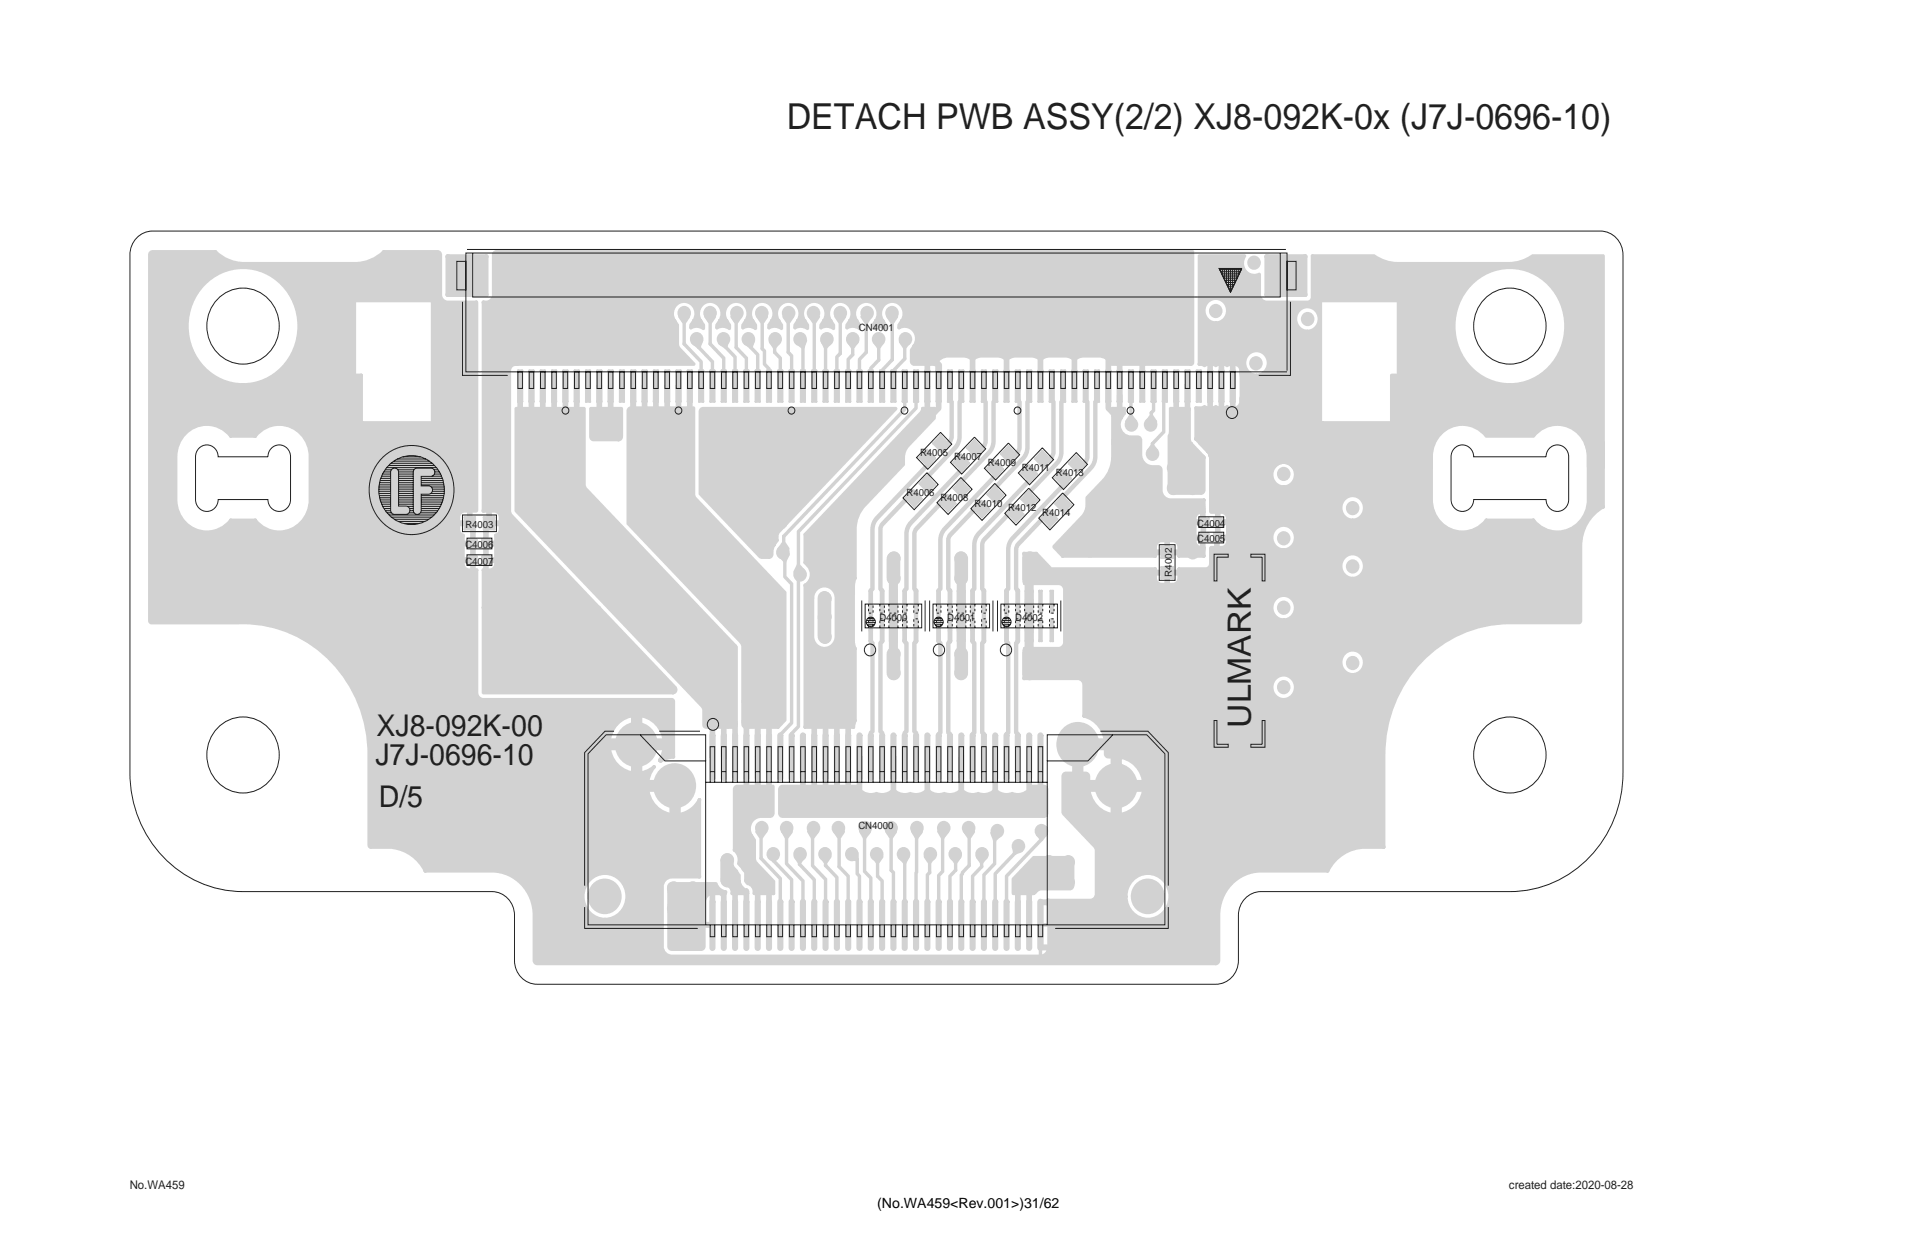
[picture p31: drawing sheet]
<svg xmlns="http://www.w3.org/2000/svg" width="432mm" height="279mm" viewBox="0 0 432 279" stroke-linecap="round" stroke-linejoin="round" font-family="sans-serif">
<defs><g id="words">
<text font-size="8" fill="#231f20" x="176.8" y="29">DETACH PWB ASSY(2/2) XJ8-092K-0x (J7J-0696-10)</text>
<text font-size="7.2" fill="#231f20" x="281.2" y="163.6" transform="rotate(-90 281.2 163.6)">ULMARK</text>
<g font-size="6.7" fill="#231f20">
<text x="84.6" y="165.4">XJ8-092K-00</text>
<text x="84.4" y="171.8">J7J-0696-10</text>
<text x="85.1" y="181.5">D/5</text>
</g>
<text font-size="3.2" x="197.2" y="271.6">(No.WA459&lt;Rev.001&gt;)31/62</text>
<g font-size="2.7" fill="#231f20">
<text x="29.2" y="267.2">No.WA459</text>
<text x="339.2" y="267.2">created date:2020-08-28</text>
</g>
<g font-size="2.2" fill="#231f20">
<text x="193.1" y="74.5">CN4001</text>
<text x="206.8" y="102.4">R4005</text>
<text x="214.4" y="103.5">R4007</text>
<text x="222.1" y="104.8">R4009</text>
<text x="229.7" y="105.9">R4011</text>
<text x="237.3" y="106.9">R4013</text>
<text x="203.8" y="111.5">R4006</text>
<text x="211.4" y="112.6">R4008</text>
<text x="219" y="113.9">R4010</text>
<text x="104.6" y="118.7">R4003</text>
<text x="226.6" y="115">R4012</text>
<text x="234.3" y="116">R4014</text>
<text x="269.1" y="118.4">C4004</text>
<text x="104.6" y="123.2">C4006</text>
<text x="269.1" y="121.9">C4005</text>
<text x="104.6" y="127">C4007</text>
<text x="197.7" y="139.5">D4000</text>
<text x="212.9" y="139.5">D4001</text>
<text x="228.2" y="139.5">D4002</text>
<text x="192.9" y="186.4">CN4000</text>
</g>
<text font-size="2.1" fill="#231f20" x="263.4" y="129.7" transform="rotate(-90 263.4 129.7)">R4002</text>
</g></defs>
<path d="M30.7 53.5a5 5 0 0 1 3.6-1.6h325.4a5.2 5.2 0 0 1 5.1 5.4v116.4a26.2 26.2 0 0 1-23.4 26.6l-57.9 .1a5.2 5.2 0 0 0-5.1 5.4v10.1a5.2 5.2 0 0 1-5.1 5.3h-152.6a5.2 5.2 0 0 1-5.1-5.3v-10.1a5.2 5.2 0 0 0-5-5.4h-56a26.1 26.1 0 0 1-25.4-26.7v-116.4a5.5 5.5 0 0 1 1.5-3.8zM48.9 67.3a8.1 8.1 0 0 1 9-1.8 8.1 8.1 0 0 1 4.9 7.8 8.1 8.1 0 0 1-5.4 8 8.1 8.1 0 0 1-9.2-2.8 8.9 8.9 0 0 1 .7-11.2zM333.6 67.3a8.1 8.1 0 0 1 9.1-1.8 8.1 8.1 0 0 1 4.8 7.8 8.1 8.1 0 0 1-5.3 8 8.1 8.1 0 0 1-9.3-2.8 8.9 8.9 0 0 1 .7-11.2zM44.9 100.6a2.53 2.53 0 0 1 2.7-.3 2.53 2.53 0 0 1 1.4 2.4h11.2a2.55 2.55 0 0 1 2.6-2.7 2.55 2.55 0 0 1 2.5 2.7v9.6a2.55 2.55 0 0 1-2.5 2.7 2.55 2.55 0 0 1-2.6-2.7h-11.2a2.55 2.55 0 0 1-2.5 2.7 2.55 2.55 0 0 1-2.5-2.7v-9.6a2.72 2.72 0 0 1 .9-2.1zM327.1 100.6a2.53 2.53 0 0 1 2.8-.3 2.53 2.53 0 0 1 1.4 2.4h16.2a2.55 2.55 0 0 1 2.6-2.7 2.55 2.55 0 0 1 2.5 2.7v9.6a2.55 2.55 0 0 1-2.5 2.7 2.55 2.55 0 0 1-2.6-2.7h-16.2a2.55 2.55 0 0 1-2.6 2.7 2.55 2.55 0 0 1-2.5-2.7v-9.6a2.72 2.72 0 0 1 .9-2.1zM48.9 163.7a8.1 8.1 0 0 1 9-1.8 8.1 8.1 0 0 1 4.9 7.8 8.1 8.1 0 0 1-5.4 8 8.1 8.1 0 0 1-9.2-2.8 8.9 8.9 0 0 1 .7-11.2zM333.6 163.7a8.1 8.1 0 0 1 9.1-1.8 8.1 8.1 0 0 1 4.8 7.8 8.1 8.1 0 0 1-5.3 8 8.1 8.1 0 0 1-9.3-2.8 8.9 8.9 0 0 1 .7-11.2z" fill="none" stroke="#231f20" stroke-width=".22"/>
<g fill="#d1d2d4">
<path d="M227.7 189.8a.38 .38 0 0 1 .6 .3l.1 .9 .2 .1 .8-.4a.4 .4 0 0 1 .5 .2 .4 .4 0 0 1-.2 .5l-1.5 .8h-.3l-.2-.3-.2-1.7z"/>
<path d="M227.8 191.5l.1-.1a.4 .4 0 0 1 .5 .2 .4 .4 0 0 1-.1 .5l-4.2 4.5v8.6a.38 .38 0 0 1-.4 .4 .38 .38 0 0 1-.4-.4l.1-8.9z"/>
<path d="M258.6 92.4a.38 .38 0 0 1 .6 .4v.5l.9 1.5a.38 .38 0 0 1-.3 .3 .38 .38 0 0 1-.4-.1l-.5-.7h-.2l-.5 .7a.39 .39 0 0 1-.6 .1 .39 .39 0 0 1-.1-.6l.9-1.2z"/>
<path d="M259.1 88.6a.38 .38 0 0 1 .6 .3v3.4l-.8 .9a.4 .4 0 0 1-.4-.2 .4 .4 0 0 1 0-.5l.4-.4v-3.2z"/>
<path d="M152.7 70.8h.3l.7 .9h.2l.5-.7a.39 .39 0 0 1 .6-.1 .39 .39 0 0 1 0 .5l-.8 1.3v4.6a.38 .38 0 0 1-.4 .4 .38 .38 0 0 1-.4-.4v-4.6l-.9-1.4z"/>
<path d="M153.6 77h.5l3.9 4.2v5.6a.38 .38 0 0 1-.4 .4 .38 .38 0 0 1-.4-.4v-5.3l-3.7-3.9-.1-.3z"/>
<path d="M169.9 186.6h.4l.6 .9h.3l.5-.8a.39 .39 0 0 1 .5-.1 .39 .39 0 0 1 .1 .6l-.8 1.3v4.4a.38 .38 0 0 1-.4 .4 .38 .38 0 0 1-.4-.4v-4.4l-.9-1.4z"/>
<path d="M170.9 192.6l.4 .1 4.5 4.6v7.9a.38 .38 0 0 1-.4 .4 .38 .38 0 0 1-.4-.4v-7.6l-4.2-4.4-.1-.3z"/>
<path d="M155.7 76.7h.3l.8 .6 .2-.1 .3-.8a.38 .38 0 0 1 .5-.2 .38 .38 0 0 1 .2 .5l-.5 1.6-.4 .2-1.5-1.2-.1-.3z"/>
<path d="M156.9 77.8h.5l3.1 3.4v5.6a.38 .38 0 0 1-.4 .4 .38 .38 0 0 1-.3-.4v-5.3l-3-3.1-.1-.3z"/>
<path d="M172.9 192.4h.4l.6 .5 .6-.5a.4 .4 0 0 1 .5 .2 .4 .4 0 0 1-.1 .5l-.8 .7h-.4l-.9-.9z"/>
<path d="M173.7 193.1l.4 .1 4.2 4.4v7.6a.38 .38 0 0 1-.4 .4 .38 .38 0 0 1-.3-.4v-7.3l-4-4.1-.1-.3z"/>
<path d="M196.4 76.5l.4-.1 .6 .9h.2l.5-.7a.39 .39 0 0 1 .6-.1 .39 .39 0 0 1 .1 .5l-.9 1.3v2.6a.38 .38 0 0 1-.4 .4 .38 .38 0 0 1-.4-.4v-2.6l-.9-1.4z"/>
<path d="M197.2 80.6l.2-.1a.4 .4 0 0 1 .4 .2 .4 .4 0 0 1 0 .5l-1.7 1.7v5.2a.38 .38 0 0 1-.4 .4 .38 .38 0 0 1-.3-.4v-5.5z"/>
<path d="M213.7 192.2h.3l.7 .9h.2l.5-.8a.39 .39 0 0 1 .6-.1 .39 .39 0 0 1 .1 .6l-.9 1.3v1.5a.38 .38 0 0 1-.4 .4 .38 .38 0 0 1-.4-.4v-1.5l-.9-1.4z"/>
<path d="M214.5 195.3l.2-.1a.4 .4 0 0 1 .4 .2 .4 .4 0 0 1 0 .5l-1.2 1.2v8.1a.38 .38 0 0 1-.4 .4 .38 .38 0 0 1-.3-.4v-8.3z"/>
<path d="M165.1 144.9l.5 .1 .3 .5v17.3a.89 .89 0 0 1-.4 .8 .89 .89 0 0 1-1 0 .59 .59 0 0 1 .6-.7v-17.3l-.2-.4z"/>
<path d="M115.8 91.5h15.5l.3 .2 .1 17.2 .1 .5 33.9 35.7a.39 .39 0 0 1-.2 .5 .39 .39 0 0 1-.5-.1l-33.8-35.6-.3-1v-16.6h-14.5v22.3l41.7 43.8 .5 1v3.6h6.2a.4 .4 0 0 1 .4 .4 .4 .4 0 0 1-.4 .4h-6.1a.87 .87 0 0 1-.8-.9v-3.2l-.3-.7-41.9-44.1-.1-23z"/>
<path d="M116 91.9h15.3l.1 17.6 34.1 36v17.3a.65 .65 0 0 1-.7 .6h-6.3l-.3-.5v-3.5l-.4-.7-41.8-43.9z"/>
<path d="M158.6 201.1l1-.6 3.4-.1a.4 .4 0 0 1 .4 .4 .4 .4 0 0 1-.4 .4h-2.9a1.79 1.79 0 0 0-1.5 2.1v9.4a.89 .89 0 0 1-.4 .8 .89 .89 0 0 1-.9 .1 .59 .59 0 0 1 .5-.8l.1-9.8a2.49 2.49 0 0 1 .7-1.9z"/>
<path d="M162.8 200.3a.38 .38 0 0 1 .4-.1 .38 .38 0 0 1 .2 .4 .44 .44 0 0 1-.4 .6 .44 .44 0 0 1-.3-.7z"/>
<path d="M150.4 198.5l.6-.2h10.1a3.3 3.3 0 0 0 2.2 1.9 .4 .4 0 0 1 .1 .5 .4 .4 0 0 1-.4 .2 3.1 3.1 0 0 1-2.3-1.8h-9.7l-.3 .2 .1 13.5 .2 .2h6.6a.4 .4 0 0 1 .4 .4 .4 .4 0 0 1-.4 .4h-6.6a1.04 1.04 0 0 1-1-1.1v-13.4z"/>
<path d="M150.5 198.9l.5-.2h9.9a2.7 2.7 0 0 0 2.2 1.8l-.1 .3h-2.9a2.07 2.07 0 0 0-1.8 2.4l-.1 9.5a.65 .65 0 0 1-.6 .7h-6.6a.65 .65 0 0 1-.6-.7v-13.4z"/>
<path d="M157.5 207.4l.5-.2h2.1a.67 .67 0 0 1 .7 .7 .67 .67 0 0 1-.7 .7h-2.1a.67 .67 0 0 1-.6-.5 .67 .67 0 0 1 .1-.7z"/>
<path d="M164.8 162.3a.63 .63 0 0 1 .7-.2 .63 .63 0 0 1 .4 .7v7.3a.64 .64 0 0 1-.7 .7 .64 .64 0 0 1-.6-.7v-7.3z"/>
<path d="M129.2 86.3a.63 .63 0 0 1 .7-.1 .63 .63 0 0 1 .4 .6v5.2a.64 .64 0 0 1-.7 .7 .64 .64 0 0 1-.6-.7v-5.2z"/>
<path d="M126.6 86.3a.63 .63 0 0 1 .7-.1 .63 .63 0 0 1 .4 .6v5.2a.64 .64 0 0 1-.6 .7 .64 .64 0 0 1-.6-.7v-5.2z"/>
<path d="M124.1 86.3a.63 .63 0 0 1 .7-.1 .63 .63 0 0 1 .4 .6v5.2a.64 .64 0 0 1-.7 .7 .64 .64 0 0 1-.6-.7v-5.2z"/>
<path d="M121.6 86.3a.63 .63 0 0 1 .7-.1 .63 .63 0 0 1 .3 .6v5.2a.64 .64 0 0 1-.6 .7 .64 .64 0 0 1-.6-.7v-5.2z"/>
<path d="M119 86.3a.63 .63 0 0 1 .7-.1 .63 .63 0 0 1 .4 .6v5.2a.64 .64 0 0 1-.6 .7 .64 .64 0 0 1-.7-.7v-5.2z"/>
<path d="M116.5 86.3a.63 .63 0 0 1 .7-.1 .63 .63 0 0 1 .4 .6v5.2a.64 .64 0 0 1-.7 .7 .64 .64 0 0 1-.6-.7v-5.2z"/>
<path d="M159.7 199.7a.63 .63 0 0 1 .7-.2 .63 .63 0 0 1 .4 .6v7.8a.64 .64 0 0 1-.7 .7 .64 .64 0 0 1-.6-.7v-7.8z"/>
<path d="M162.2 162.6a.63 .63 0 0 1 .7-.2 .63 .63 0 0 1 .4 .6v7.1a.64 .64 0 0 1-.6 .7 .64 .64 0 0 1-.7-.7v-7.1z"/>
<path d="M159.7 162.6a.63 .63 0 0 1 .7-.2 .63 .63 0 0 1 .4 .6v7.1a.64 .64 0 0 1-.7 .7 .64 .64 0 0 1-.6-.7v-7.1z"/>
<path d="M161.1 199.9l.5-.2 .6 .1 1.1 1.2v6.9a.64 .64 0 0 1-.6 .7 .64 .64 0 0 1-.7-.7l.1-6.4-.5-.4a.67 .67 0 0 1-.6-.4 .67 .67 0 0 1 .1-.8z"/>
<path d="M222.8 186.9l.4 .1 .4 .9 .3 .1 .8-.7a.4 .4 0 0 1 .4 .2 .4 .4 0 0 1-.1 .5l-1.2 1.1-.4 .1-.8-1.8z"/>
<path d="M223.4 188.5a.38 .38 0 0 1 .6 .3l-.1 5.5-2.4 2.5v11.1a.38 .38 0 0 1-.3 .4 .38 .38 0 0 1-.4-.4v-11.2l2.4-2.7v-5.2z"/>
<path d="M254 89.4a.38 .38 0 0 1 .6 .3v3.6l.9 1.5a.38 .38 0 0 1-.2 .3 .38 .38 0 0 1-.5-.1l-.5-.7h-.2l-.5 .7a.39 .39 0 0 1-.6 .1 .39 .39 0 0 1 0-.6l.8-1.2v-3.6z"/>
<path d="M193.6 70.8h.4l.6 .9h.3l.4-.7a.39 .39 0 0 1 .6-.1 .39 .39 0 0 1 .1 .5l-.9 1.3v6.5a.38 .38 0 0 1-.4 .4 .38 .38 0 0 1-.4-.4v-6.5l-.9-1.4z"/>
<path d="M194.5 78.9l.1-.1a.4 .4 0 0 1 .4 .2 .4 .4 0 0 1 0 .5l-1.4 1.4v7.2a.38 .38 0 0 1-.4 .4 .38 .38 0 0 1-.4-.4v-7.3z"/>
<path d="M210.8 186.5h.4l.6 .9 .3 .1 .5-.7a.39 .39 0 0 1 .6-.1 .39 .39 0 0 1 0 .6l-1 1.3a.37 .37 0 0 1-.6-.1l-.9-1.5z"/>
<path d="M211.7 188a.38 .38 0 0 1 .6 .3v7.6l-.9 1.1v8.2a.38 .38 0 0 1-.4 .4 .38 .38 0 0 1-.4-.4v-8.4l.9-1.1v-7.4z"/>
<path d="M202.2 76.5l.4-.1 .6 .9h.3l.5-.7a.39 .39 0 0 1 .5-.1 .39 .39 0 0 1 .1 .5l-.9 1.3v2.3a.38 .38 0 0 1-.3 .4 .38 .38 0 0 1-.4-.4v-2.3l-.9-1.4z"/>
<path d="M203.1 80.4l.1-.1a.4 .4 0 0 1 .5 .1 .4 .4 0 0 1-.1 .5l-2.4 2.6v4.6a.38 .38 0 0 1-.4 .4 .38 .38 0 0 1-.4-.4l.1-4.9z"/>
<path d="M219.5 192.2h.4l.6 .9h.3l.5-.8a.39 .39 0 0 1 .5-.1 .39 .39 0 0 1 .1 .6l-.9 1.3v.7a.38 .38 0 0 1-.3 .4 .38 .38 0 0 1-.4-.4v-.7l-.9-1.4z"/>
<path d="M220.4 194.5l.1-.1a.4 .4 0 0 1 .5 .2 .4 .4 0 0 1-.1 .5l-1.9 2v8.1a.38 .38 0 0 1-.4 .4 .38 .38 0 0 1-.4-.4l.1-8.4z"/>
<path d="M233.1 187.2h.3l.7 .8 .6-.7a.39 .39 0 0 1 .6 0 .39 .39 0 0 1 0 .5l-.9 1.1-.4 .1-1.1-1.3z"/>
<path d="M233.9 188.4l.1-.1a.4 .4 0 0 1 .5 .2 .4 .4 0 0 1-.1 .4l-7.8 8.2v8.1a.38 .38 0 0 1-.4 .4 .38 .38 0 0 1-.3-.4v-8.4z"/>
<path d="M258.9 99.4a.42 .42 0 0 1 .4 .1 .42 .42 0 0 1 .1 .4l1 1.5a.38 .38 0 0 1-.3 .4 .38 .38 0 0 1-.4-.1l-.5-.8h-.3l-.5 .8a.39 .39 0 0 1-.5 .1 .39 .39 0 0 1-.1-.6z"/>
<path d="M261.6 89.4a.42 .42 0 0 1 .6 .2 .42 .42 0 0 1-.2 .6l-.1 7-2.7 2.9a.4 .4 0 0 1-.5-.2 .4 .4 0 0 1 .1-.4l2.4-2.6v-6.9z"/>
<path d="M179.5 128.8l.1-.1a.4 .4 0 0 1 .4 .2 .4 .4 0 0 1 0 .5l-.4 .4 .2 .6v32.9l-1.5 1.8v5a.38 .38 0 0 1-.4 .4 .38 .38 0 0 1-.3-.4v-5.4l1.5-1.6v-32.5l-.2-.3-.1-.7z"/>
<path d="M179.3 126.7l.4 .1 1.2 1.5a.38 .38 0 0 1-.2 .4 .38 .38 0 0 1-.4-.1l-.6-.7h-.3l-.4 .8a.39 .39 0 0 1-.5 .2 .39 .39 0 0 1-.1-.5z"/>
<path d="M205.7 86.4a.38 .38 0 0 1 .6 .4l-.1 5.2-26.4 27.7v7.3a.38 .38 0 0 1-.3 .4 .38 .38 0 0 1-.4-.4l.1-7.8 26.3-27.6v-4.8z"/>
<path d="M184.6 76.3h.4l.5 1h.3l.7-.7a.4 .4 0 0 1 .5 .1 .4 .4 0 0 1-.1 .5l-1.1 1.2a.37 .37 0 0 1-.6 0l-.8-1.6z"/>
<path d="M185.4 77.8a.38 .38 0 0 1 .5 .4v9.9a.38 .38 0 0 1-.3 .4 .38 .38 0 0 1-.4-.4v-9.9z"/>
<path d="M202.1 192.3h.3l.7 .8 .3-.1 .4-.8a.39 .39 0 0 1 .5-.1 .39 .39 0 0 1 .2 .5l-.8 1.5a.37 .37 0 0 1-.6 .1l-1.2-1.4z"/>
<path d="M203.2 193.6a.38 .38 0 0 1 .5 .3v11.3a.38 .38 0 0 1-.3 .4 .38 .38 0 0 1-.4-.4v-11.3z"/>
<path d="M190.5 76.5l.4-.1 .6 .9h.3l.5-.7a.39 .39 0 0 1 .5-.1 .39 .39 0 0 1 .1 .5l-.8 1.3v1.4a.38 .38 0 0 1-.4 .4 .38 .38 0 0 1-.4-.4v-1.4l-.9-1.4z"/>
<path d="M191.4 79.4l.1-.1a.4 .4 0 0 1 .5 .2 .4 .4 0 0 1-.1 .5l-.9 .9v7.2a.38 .38 0 0 1-.3 .4 .38 .38 0 0 1-.4-.4v-7.3z"/>
<path d="M207.8 192.2h.4l.6 .9h.3l.5-.8a.39 .39 0 0 1 .5-.1 .39 .39 0 0 1 .1 .6l-.9 1.3v2a.38 .38 0 0 1-.3 .4 .38 .38 0 0 1-.4-.4v-2l-.9-1.4z"/>
<path d="M208.7 195.9l.1-.1a.4 .4 0 0 1 .5 .1 .4 .4 0 0 1-.1 .5l-.4 .4v8.4a.38 .38 0 0 1-.3 .4 .38 .38 0 0 1-.4-.4v-8.5z"/>
<path d="M232.1 192.5l.2-.1h8.2a1.04 1.04 0 0 1 1 1.1v5.6a1.05 1.05 0 0 1-1 1h-6.5a1.8 1.8 0 0 0-1.3 1l-.5 .1a.45 .45 0 0 1-.4-.5 .45 .45 0 0 1 .6-.4l.7-.6 .6-.3 6.9-.1 .1-.2v-5.8l-.2-.1h-8l-4.3 4.6v2.6h4a.4 .4 0 0 1 .4 .4 .4 .4 0 0 1-.4 .4h-4.4l-.4-.4v-3.3z"/>
<path d="M232.3 192.8h8.2a.65 .65 0 0 1 .6 .7v5.6a.65 .65 0 0 1-.6 .6h-6.5l-.7 .3-1 .8h-4.5v-3.2z"/>
<path d="M266.5 86.3a.63 .63 0 0 1 .7-.1 .63 .63 0 0 1 .4 .6v5.2a.64 .64 0 0 1-.7 .7 .64 .64 0 0 1-.6-.7v-5.2z"/>
<path d="M263.9 86.3a.63 .63 0 0 1 .7-.1 .63 .63 0 0 1 .4 .6v5.2a.64 .64 0 0 1-.6 .7 .64 .64 0 0 1-.7-.7v-5.2z"/>
<path d="M270.4 102.5l.5 .1 .1 .5v7.1a1.04 1.04 0 0 1-1 1 .42 .42 0 0 1-.4-.5 .42 .42 0 0 1 .5-.3l.1-.2v-7.4z"/>
<path d="M270.2 102.2a.48 .48 0 0 1 .8 .4 .48 .48 0 0 1-.7 .5l-.2-.5z"/>
<path d="M267.6 99.5h.4l2.7 2.8a.39 .39 0 0 1 0 .6 .39 .39 0 0 1-.5 0l-2.7-2.8-.1-.3z"/>
<path d="M262.9 91.5h4.4l.3 .2 .1 6.9 .4 1a.39 .39 0 0 1-.1 .5 .39 .39 0 0 1-.5 0l-.4-.7-.2-.8v-6.3h-3.4v4.8l-.3 1v12.2l.3 .1h6.5a.4 .4 0 0 1 .4 .4 .4 .4 0 0 1-.4 .4h-6.5a1.04 1.04 0 0 1-1-1v-12.2l.2-.9v-5.2z"/>
<path d="M263.1 91.9h4.2l.1 7.4 3.2 3.6v7.3a.65 .65 0 0 1-.6 .6h-6.5a.65 .65 0 0 1-.7-.6v-12.2l.3-.9z"/>
<path d="M228.3 200.1a.63 .63 0 0 1 .7-.2 .63 .63 0 0 1 .4 .6v7.4a.64 .64 0 0 1-.6 .7 .64 .64 0 0 1-.6-.7v-7.4z"/>
<path d="M230.9 198.9a.63 .63 0 0 1 .7-.2 .63 .63 0 0 1 .4 .6v8.6a.64 .64 0 0 1-.7 .7 .64 .64 0 0 1-.6-.7v-8.6z"/>
<path d="M158.5 70.8h.4l.6 .9h.3l.5-.7a.39 .39 0 0 1 .5-.1 .39 .39 0 0 1 .1 .5l-.9 1.3v4.6a.38 .38 0 0 1-.4 .4 .38 .38 0 0 1-.3-.4v-4.6l-1-1.4z"/>
<path d="M159.4 77h.5l3.1 3.4 .1 6.4a.38 .38 0 0 1-.4 .4 .38 .38 0 0 1-.4-.4v-6.1l-2.9-3.1-.1-.3z"/>
<path d="M175.8 186.5h.3l.6 .9 .3 .1 .5-.7a.39 .39 0 0 1 .6-.1 .39 .39 0 0 1 0 .6l-1 1.3a.37 .37 0 0 1-.6-.1l-.9-1.5z"/>
<path d="M176.6 188a.38 .38 0 0 1 .6 .3v5.7l3.6 3.9 .1 7.3a.38 .38 0 0 1-.4 .4 .38 .38 0 0 1-.4-.4v-7l-3.7-3.9v-6z"/>
<path d="M187.7 70.8h.4l.6 .9h.3l.5-.7a.39 .39 0 0 1 .5-.1 .39 .39 0 0 1 .1 .5l-.8 1.3v6.7a.38 .38 0 0 1-.4 .4 .38 .38 0 0 1-.4-.4v-6.7l-.9-1.4z"/>
<path d="M188.6 79.2l.1-.1a.4 .4 0 0 1 .5 .1 .4 .4 0 0 1-.1 .5l-.6 .7v7.7a.38 .38 0 0 1-.4 .4 .38 .38 0 0 1-.4-.4v-7.9z"/>
<path d="M205 186.5h.4l.6 .9 .2 .1 .6-.7a.39 .39 0 0 1 .5-.1 .39 .39 0 0 1 0 .6l-1 1.3a.37 .37 0 0 1-.6-.1l-.9-1.5z"/>
<path d="M205.8 188a.38 .38 0 0 1 .6 .3l-.1 16.9a.38 .38 0 0 1-.4 .4 .38 .38 0 0 1-.4-.4l.2-16.9z"/>
<path d="M199.4 70.8h.4l.6 .9h.3l.5-.7a.39 .39 0 0 1 .5-.1 .39 .39 0 0 1 .1 .5l-.9 1.3v8.1a.38 .38 0 0 1-.3 .4 .38 .38 0 0 1-.4-.4v-8.1l-.9-1.4z"/>
<path d="M200.3 80.6l.1-.1a.4 .4 0 0 1 .5 .1 .4 .4 0 0 1-.1 .5l-2.1 2.3v4.7a.38 .38 0 0 1-.4 .4 .38 .38 0 0 1-.4-.4v-5z"/>
<path d="M216.7 186.6h.4l.6 .9h.3l.5-.8a.39 .39 0 0 1 .5-.1 .39 .39 0 0 1 .1 .6l-.9 1.3v6a.38 .38 0 0 1-.3 .4 .38 .38 0 0 1-.4-.4v-6l-.9-1.4z"/>
<path d="M217.6 194.3l.1-.1a.4 .4 0 0 1 .5 .1 .4 .4 0 0 1-.1 .5l-1.4 1.5-.2 .5v8.4a.38 .38 0 0 1-.4 .4 .38 .38 0 0 1-.4-.4v-8.5l.4-.8z"/>
<path d="M243.8 86.3a.5 .5 0 0 1 .7 .5v3l.4 .6-.1 12.9a4.4 4.4 0 0 1-1.5 2 .51 .51 0 0 1-.8 0 .51 .51 0 0 1 .1-.7l1.2-1.4 .1-.6v-12l-.4-.6v-3.2z"/>
<path d="M239.5 107.8a.51 .51 0 0 1 .7 0 .51 .51 0 0 1 0 .7l-12.2 12.8-.6 .8-.3 1.4v8.8l-.4 .6v2.4a.5 .5 0 0 1-.5 .5 .5 .5 0 0 1-.4-.5v-2.6l.3-.6 .1-9.1 .5-1.5 .6-.9z"/>
<path d="M226 134.8a.5 .5 0 0 1 .7 .5v6.4a.5 .5 0 0 1-.5 .5 .5 .5 0 0 1-.4-.5v-6.4z"/>
<path d="M226 141.2a.5 .5 0 0 1 .7 .5v2.3l.4 .6v20l-.4 .6v4.9a.5 .5 0 0 1-.5 .5 .5 .5 0 0 1-.4-.5v-5.1l.3-.6v-19.6l-.3-.6v-2.5z"/>
<path d="M246.3 86.3a.5 .5 0 0 1 .8 .5v3.2l-.4 .6v12l-.3 1.6-.8 1.3-6.9 7.3a.51 .51 0 0 1-.8 0 .51 .51 0 0 1 .1-.8l6.9-7.2 .7-1.2 .1-1v-12.2l.4-.6v-3z"/>
<path d="M234.9 115.2a.51 .51 0 0 1 .7 .1 .51 .51 0 0 1 0 .7l-6.4 6.7-.3 .5v8.9l.4 .6v2.6a.5 .5 0 0 1-.5 .5 .5 .5 0 0 1-.5-.5v-2.4l-.4-.6 .1-9.5 .5-.9z"/>
<path d="M228.5 134.8a.5 .5 0 0 1 .8 .5v6.4a.5 .5 0 0 1-.5 .5 .5 .5 0 0 1-.5-.5v-6.4z"/>
<path d="M228.5 141.2a.5 .5 0 0 1 .8 .5v2.5l-.4 .6v19.6l.4 .6v5.1a.5 .5 0 0 1-.5 .5 .5 .5 0 0 1-.5-.5v-4.9l-.4-.6v-20l.4-.6v-2.3z"/>
<path d="M228.5 86.3a.5 .5 0 0 1 .8 .5v3l.4 .6-.1 10.8a4.3 4.3 0 0 1-1.6 2 .51 .51 0 0 1-.7 0 .51 .51 0 0 1 0-.7l1.2-1.4 .2-.6v-9.9l-.4-.6v-3.2z"/>
<path d="M224.3 105.7a.51 .51 0 0 1 .7 0 .51 .51 0 0 1 0 .7l-12.3 12.8-.5 .8-.3 1.4v10.9l-.4 .6v2.4a.5 .5 0 0 1-.5 .5 .5 .5 0 0 1-.5-.5v-2.6l.4-.6v-10.7l.3-1.6 .8-1.3z"/>
<path d="M210.7 134.8a.5 .5 0 0 1 .8 .5v6.4a.5 .5 0 0 1-.5 .5 .5 .5 0 0 1-.5-.5v-6.4z"/>
<path d="M210.7 141.2a.5 .5 0 0 1 .8 .5v2.3l.4 .6v20l-.4 .6v4.9a.5 .5 0 0 1-.5 .5 .5 .5 0 0 1-.5-.5v-5.1l.4-.6v-19.6l-.4-.6v-2.5z"/>
<path d="M231.1 86.3a.5 .5 0 0 1 .7 .5v3.2l-.4 .6v9.9l-.3 1.6-.8 1.3-6.9 7.3a.51 .51 0 0 1-.7-.1 .51 .51 0 0 1 0-.7l6.9-7.2 .7-1.2 .2-1v-10.1l.3-.6v-3z"/>
<path d="M219.7 113.1a.51 .51 0 0 1 .7 0 .51 .51 0 0 1 0 .8l-6.4 6.7-.3 .5-.1 11 .4 .6v2.6a.5 .5 0 0 1-.5 .5 .5 .5 0 0 1-.5-.5v-2.4l-.3-.6 .1-11.6 .5-.9z"/>
<path d="M213.3 134.8a.5 .5 0 0 1 .7 .5v6.4a.5 .5 0 0 1-.5 .5 .5 .5 0 0 1-.5-.5v-6.4z"/>
<path d="M213.3 141.2a.5 .5 0 0 1 .7 .5v2.5l-.4 .6v19.6l.4 .6v5.1a.5 .5 0 0 1-.5 .5 .5 .5 0 0 1-.5-.5v-4.9l-.3-.6v-20l.3-.6v-2.3z"/>
<path d="M220.9 86.3a.5 .5 0 0 1 .8 .5v3l.3 .6-.1 9.5a4.4 4.4 0 0 1-1.5 1.9 .51 .51 0 0 1-.8 0 .51 .51 0 0 1 .1-.7l1.2-1.3 .1-.6v-8.6l-.3-.6v-3.2z"/>
<path d="M216.6 104.3a.51 .51 0 0 1 .7 0 .51 .51 0 0 1 0 .7l-12.2 12.9-.5 .8-.4 1.4v12.2l-.3 .6v2.4a.5 .5 0 0 1-.5 .5 .5 .5 0 0 1-.5-.5v-2.6l.4-.6v-12l.2-1.6 .9-1.4z"/>
<path d="M203.1 134.8a.5 .5 0 0 1 .8 .5v6.4a.5 .5 0 0 1-.5 .5 .5 .5 0 0 1-.5-.5v-6.4z"/>
<path d="M203.1 141.2a.5 .5 0 0 1 .8 .5v2.3l.3 .6v19.8l-.3 .6v5.1a.5 .5 0 0 1-.5 .5 .5 .5 0 0 1-.5-.5v-5.3l.4-.7v-19.3l-.4-.6v-2.5z"/>
<path d="M223.5 86.3a.5 .5 0 0 1 .7 .5v3.2l-.4 .6v8.6l-.3 1.5-.8 1.4-6.9 7.2a.51 .51 0 0 1-.7 0 .51 .51 0 0 1 0-.7l6.9-7.3 .7-1.2 .1-.9v-8.8l.4-.6v-3z"/>
<path d="M212 111.8a.51 .51 0 0 1 .8 0 .51 .51 0 0 1-.1 .7l-6.3 6.7-.3 .5-.1 12.4 .4 .6v2.6a.5 .5 0 0 1-.5 .5 .5 .5 0 0 1-.5-.5v-2.4l-.4-.6 .1-12.9 .6-.9z"/>
<path d="M205.7 134.8a.5 .5 0 0 1 .7 .5v6.4a.5 .5 0 0 1-.5 .5 .5 .5 0 0 1-.5-.5v-6.4z"/>
<path d="M205.7 141.2a.5 .5 0 0 1 .7 .5v2.5l-.4 .6v19.3l.4 .7v5.3a.5 .5 0 0 1-.5 .5 .5 .5 0 0 1-.5-.5v-5.1l-.4-.6v-19.8l.4-.6v-2.3z"/>
<path d="M213.3 86.3a.5 .5 0 0 1 .7 .5v3l.4 .6-.1 8.4a4.3 4.3 0 0 1-1.6 2 .51 .51 0 0 1-.7 0 .51 .51 0 0 1 0-.8l1.3-1.3 .1-.6v-7.5l-.4-.6v-3.2z"/>
<path d="M209 103.2a.51 .51 0 0 1 .7 .1 .51 .51 0 0 1 0 .7l-12.2 12.8-.6 .8-.3 1.4v13.3l-.4 .6v2.4a.5 .5 0 0 1-.5 .5 .5 .5 0 0 1-.5-.5v-2.6l.4-.6v-13.1l.3-1.6 .9-1.3z"/>
<path d="M195.5 134.8a.5 .5 0 0 1 .7 .5v6.4a.5 .5 0 0 1-.5 .5 .5 .5 0 0 1-.5-.5v-6.4z"/>
<path d="M195.5 141.2a.5 .5 0 0 1 .7 .5v2.3l.4 .6v19.8l-.4 .6v5.1a.5 .5 0 0 1-.5 .5 .5 .5 0 0 1-.5-.5v-5.3l.4-.7v-19.3l-.4-.6v-2.5z"/>
<path d="M215.8 86.3a.5 .5 0 0 1 .8 .5v3.2l-.4 .6v7.5l-.3 1.6-.9 1.3-6.8 7.2a.51 .51 0 0 1-.8 0 .51 .51 0 0 1 .1-.7l6.8-7.2 .6-.8 .3-1.4v-7.7l.4-.6v-3z"/>
<path d="M204.4 110.7a.51 .51 0 0 1 .7 0 .51 .51 0 0 1 0 .7l-6.4 6.7-.3 .6v13.4l.4 .6v2.6a.5 .5 0 0 1-.5 .5 .5 .5 0 0 1-.5-.5v-2.4l-.4-.6 .1-14 .5-.9z"/>
<path d="M198 134.8a.5 .5 0 0 1 .8 .5v6.4a.5 .5 0 0 1-.5 .5 .5 .5 0 0 1-.5-.5v-6.4z"/>
<path d="M198 141.2a.5 .5 0 0 1 .8 .5v2.5l-.4 .6v19.3l.4 .7v5.3a.5 .5 0 0 1-.5 .5 .5 .5 0 0 1-.5-.5v-5.1l-.4-.6v-19.8l.4-.6v-2.3z"/>
<path d="M273.1 120.8a.63 .63 0 0 1 .7-.2 .63 .63 0 0 1 .4 .6v1.5a.64 .64 0 0 1-.7 .7 .64 .64 0 0 1-.6-.7v-1.5z"/>
<path d="M273.3 116.9a.63 .63 0 0 1 .7-.1 .63 .63 0 0 1 .4 .6v3.4a.64 .64 0 0 1-.7 .7 .64 .64 0 0 1-.6-.7v-3.4z"/>
<path d="M273.3 120.4l.4-.2h2.1a.67 .67 0 0 1 .7 .6 .67 .67 0 0 1-.7 .7h-2.1a.67 .67 0 0 1-.6-.4 .67 .67 0 0 1 .2-.7z"/>
<path d="M273.3 116.9l.4-.2h2.1a.67 .67 0 0 1 .7 .7 .67 .67 0 0 1-.7 .6h-2.1a.67 .67 0 0 1-.6-.4 .67 .67 0 0 1 .2-.7z"/>
<path d="M273.3 114.8a.63 .63 0 0 1 .7-.2 .63 .63 0 0 1 .4 .6v2.2a.64 .64 0 0 1-.7 .6 .64 .64 0 0 1-.6-.6v-2.2z"/>
<path d="M276.9 198a9.6 9.6 0 0 1 6.6-2.7h14.9a.4 .4 0 0 1 .4 .4 .4 .4 0 0 1-.4 .4h-14.9a9.4 9.4 0 0 0-9.2 9.7v10.1a.89 .89 0 0 1-.4 .9 .89 .89 0 0 1-.9 0 .59 .59 0 0 1 .5-.8v-10.2a10.6 10.6 0 0 1 3.4-7.8z"/>
<path d="M299.8 193.1a9.7 9.7 0 0 1 7-3.1h4.2a.4 .4 0 0 1 .4 .4 .4 .4 0 0 1-.4 .4 16.5 16.5 0 0 0-7.1 .5 9.8 9.8 0 0 0-5.3 4.8 .39 .39 0 0 1-.5-.1 .39 .39 0 0 1 0-.4z"/>
<path d="M319.1 148.4a28 28 0 0 1 20.3-8.9h15.5v-16.7a10.3 10.3 0 0 1 5.5-9.3l.3 .4-.2 .4a9.7 9.7 0 0 0-4.8 8.5v16.7a.78 .78 0 0 1-.8 .8h-15.5a28.5 28.5 0 0 0-27.9 27.2l-.1 22.9a.38 .38 0 0 1-.4 .4 .38 .38 0 0 1-.3-.4v-20.7a30.9 30.9 0 0 1 8.4-21.3z"/>
<path d="M360.2 99.3a.38 .38 0 0 1 .5 .3v14.3a.38 .38 0 0 1-.3 .4 .38 .38 0 0 1-.4-.4v-14.3z"/>
<path d="M356.2 99.3l4.2-.1a.4 .4 0 0 1 .3 .4 .4 .4 0 0 1-.3 .4h-4a.4 .4 0 0 1-.4-.3 .4 .4 0 0 1 .2-.4z"/>
<path d="M356.2 99.3l.4-.1a6.1 6.1 0 0 1 .8 3.5v9.6a7.3 7.3 0 0 1-4.7 7.2 7.3 7.3 0 0 1-8.3-2.3l-.1-.2a.38 .38 0 0 1 .2-.4 .38 .38 0 0 1 .5 .1 6.6 6.6 0 0 0 7.4 2.1 6.6 6.6 0 0 0 4.3-6.5v-10.1l-.7-2.5z"/>
<path d="M333.9 116.6h10.8a.4 .4 0 0 1 .4 .4 .4 .4 0 0 1-.4 .4h-10.6a.4 .4 0 0 1-.4-.3 .4 .4 0 0 1 .2-.5z"/>
<path d="M269.6 99.3l51.7-.1a.78 .78 0 0 1 .8 .8v12.3a6.6 6.6 0 0 0 4.3 6.5 6.6 6.6 0 0 0 7.5-2.2 .4 .4 0 0 1 .5 .1 .4 .4 0 0 1 0 .5 7.3 7.3 0 0 1-7.8 2.5 7.3 7.3 0 0 1-5.2-6.3l-.1-13.4h-51.6a.4 .4 0 0 1-.3-.3 .4 .4 0 0 1 .2-.4z"/>
<path d="M269.6 99.3h.4l1.8 1.9 .4 .6 .3 .8v12.4l-.2-.3h2.3a1.83 1.83 0 0 1 1.7 1.9v5a1.83 1.83 0 0 1-1.7 1.9h-2.3l.2-.3v3.5a1.57 1.57 0 0 1-1.5 1.6h-6a.4 .4 0 0 1-.4-.4 .4 .4 0 0 1 .4-.4h6a.78 .78 0 0 0 .8-.8v-3.7l.5-.3h2.3a1.04 1.04 0 0 0 1-1.1v-5a1.05 1.05 0 0 0-1-1.1h-2.3l-.5-.3-.1-12.5-.5-1-1.8-1.9z"/>
<path d="M259.5 127.6a.38 .38 0 0 1 .6 .3v2a1.05 1.05 0 0 0 1 1.1h2.5a1.04 1.04 0 0 0 1-1.1v-2a.38 .38 0 0 1 .4-.4 .38 .38 0 0 1 .4 .4 3.6 3.6 0 0 1-.5 3.3l-.8 .5-3 .1a1.83 1.83 0 0 1-1.8-1.9v-2z"/>
<path d="M232.8 124.1l.4 .1 3.2 3.3h23.3a.4 .4 0 0 1 .4 .4 .4 .4 0 0 1-.4 .4h-23.5l-3.5-3.6-.1-.3z"/>
<path d="M230 124.1l3-.1a.4 .4 0 0 1 .3 .4 .4 .4 0 0 1-.3 .4h-2.8a.4 .4 0 0 1-.4-.3 .4 .4 0 0 1 .2-.4z"/>
<path d="M230 124.1a.38 .38 0 0 1 .6 .3v6.3a.46 .46 0 0 1-.1 .8 .46 .46 0 0 1-.7-.6v-6.5z"/>
<path d="M230.1 130.8l7.8-.1a1.83 1.83 0 0 1 1.8 1.9v11.7a1.83 1.83 0 0 1-1.8 1.9h-7.6a.4 .4 0 0 1-.4-.4 .4 .4 0 0 1 .4-.4h7.6a1.04 1.04 0 0 0 1.1-1.1v-11.7a1.05 1.05 0 0 0-1.1-1.1h-7.6a.4 .4 0 0 1-.3-.3 .4 .4 0 0 1 .1-.4z"/>
<path d="M230 145.5a.45 .45 0 0 1 .7 .1 .45 .45 0 0 1-.1 .7v6.2a.38 .38 0 0 1-.4 .4 .38 .38 0 0 1-.4-.4v-6.3z"/>
<path d="M230 152.1h12.3a1.83 1.83 0 0 1 1.7 1.8v7a.38 .38 0 0 1-.3 .4 .38 .38 0 0 1-.4-.4v-7a1.05 1.05 0 0 0-1-1h-12.1a.4 .4 0 0 1-.4-.3 .4 .4 0 0 1 .2-.5z"/>
<path d="M243.5 160.6a6.5 6.5 0 0 1 5.4 6.7v2.1l.2 .3a7.3 7.3 0 0 1 6.8 2.4 7 7 0 0 1-4.1 11.4 .4 .4 0 0 1-.5-.3 .4 .4 0 0 1 .4-.5 6.2 6.2 0 0 0 5-6.4 6.2 6.2 0 0 0-5.8-5.8h-1.8a1.04 1.04 0 0 1-1-1.1 8.6 8.6 0 0 0-1-5.6 6.2 6.2 0 0 0-3.7-2.6l-.1-.3z"/>
<path d="M239 173.6l.6-.2h4.4a1.04 1.04 0 0 1 1.1 1.1 8.4 8.4 0 0 0 1.1 5.8 6.6 6.6 0 0 0 5.7 2.5 .41 .41 0 0 1 .2 .4 .41 .41 0 0 1-.3 .3 6.7 6.7 0 0 1-7.5-6.9v-2.1l-.1-.2-4.6-.1-.2 .2-.1 8.1 7 7.4 .4 .6 .1 .7v9.7a1.83 1.83 0 0 1-1.7 1.9h-9.4a.4 .4 0 0 1-.4-.4 .4 .4 0 0 1 .4-.4h9.4a1.04 1.04 0 0 0 1-1.1v-9.7l-.2-.5-7-7.5-.3-.4v-8.3z"/>
<path d="M149.4 197.3l1-.6h.6h6.2a.4 .4 0 0 1 .4 .4 .4 .4 0 0 1-.4 .4h-6.2a1.83 1.83 0 0 0-1.8 1.8v13.4a1.83 1.83 0 0 0 1.8 1.9h82.9a1.57 1.57 0 0 0 1.4-2v-9.5a.67 .67 0 0 1 .6-1l.2 .2 .1 1.3v8.8a2.55 2.55 0 0 1-2.3 3h-82.9a2.6 2.6 0 0 1-2.6-2.7v-13.4a2.72 2.72 0 0 1 1-2z"/>
<path d="M157 179.4a.38 .38 0 0 1 .6 .4v17.3a.38 .38 0 0 1-.4 .4 .38 .38 0 0 1-.4-.4v-17.3z"/>
<path d="M146.7 172.1l.2-.1a.4 .4 0 0 1 .4 .2 .4 .4 0 0 1 0 .5 6.2 6.2 0 0 0-.7 6.7 6.2 6.2 0 0 0 5.9 3.3 5.8 5.8 0 0 0 4.4-3.1 .39 .39 0 0 1 .5-.1 .39 .39 0 0 1 .1 .5 6.6 6.6 0 0 1-7.5 3.4 6.6 6.6 0 0 1-4.9-6.8l.3-2 .6-1.3z"/>
<path d="M138.8 162.1a6.7 6.7 0 0 1 8.2-.4 6.7 6.7 0 0 1 2.4 7.9l-.2 .5a1.33 1.33 0 0 1-.9 1.2l-.4-.4a6.3 6.3 0 0 0-4.8-9.7 6.1 6.1 0 0 0-5.8 6.6 6.1 6.1 0 0 0 6.9 5.5l1.6-.6 1-.6a.39 .39 0 0 1 .5 .1 .39 .39 0 0 1 0 .5 6.6 6.6 0 0 1-7.2 .8 6.6 6.6 0 0 1-3.6-6.2 7.1 7.1 0 0 1 2.3-5.2z"/>
<path d="M148.1 170.5l.5 .1a.43 .43 0 0 1 .2 .7 .43 .43 0 0 1-.7-.1l-.2-.3z"/>
<path d="M148.3 170.7a5.4 5.4 0 0 1 3.3-.9 .41 .41 0 0 1 .1 .4 .41 .41 0 0 1-.3 .3l-1.4 .3-1.5 .7a.4 .4 0 0 1-.4-.3 .4 .4 0 0 1 .2-.5z"/>
<path d="M106.9 127.8a.38 .38 0 0 1 .6 .4v27.5a1.18 1.18 0 0 0 1.2 1.2h42.3a.78 .78 0 0 1 .8 .8v12.4a.38 .38 0 0 1-.4 .4 .38 .38 0 0 1-.4-.4v-12.4h-42.3a1.96 1.96 0 0 1-1.9-2v-27.5z"/>
<path d="M103.9 120a.38 .38 0 0 1 .6 .4v6.3a1.05 1.05 0 0 0 1 1.1h1.6a.4 .4 0 0 1 .4 .4 .4 .4 0 0 1-.4 .4 2.99 2.99 0 0 1-2.9-.6l-.4-.8-.1-.5v-6.3z"/>
<path d="M106.9 67.6l.4 .1 .2 .5v46.5l-.2 .5h-.3h-2.5a1.04 1.04 0 0 0-1.1 1.1v2.7a1.06 1.06 0 0 0 .8 1 .4 .4 0 0 1 .3 .5 .4 .4 0 0 1-.5 .3 1.85 1.85 0 0 1-1.3-1.8v-2.7a1.83 1.83 0 0 1 1.8-1.9h2.5l-.2 .3-.1-46.7z"/>
<path d="M86.1 56.3l12.3-.1a1.04 1.04 0 0 1 1 1.1v8.9a1.31 1.31 0 0 0 1.2 1.4h6.5a.4 .4 0 0 1 .4 .4 .4 .4 0 0 1-.4 .4h-6.5a2.09 2.09 0 0 1-2-2.2v-8.9l-.1-.3h-12.2a.4 .4 0 0 1-.4-.3 .4 .4 0 0 1 .2-.4z"/>
<path d="M48.2 56.3l.2-.1a10.4 10.4 0 0 0 6.5 2.7h24.9a9.9 9.9 0 0 0 6.5-2.7 .41 .41 0 0 1 .3 .3 .41 .41 0 0 1-.1 .4 9.7 9.7 0 0 1-6.7 2.8h-24.9a8.8 8.8 0 0 1-6.9-3.1z"/>
<path d="M33.7 56.4l.6-.2h14.1a.4 .4 0 0 1 .4 .4 .4 .4 0 0 1-.4 .4h-14.1l-.3 .3v82.2h19.6a28.8 28.8 0 0 1 28.5 21.5 31.6 31.6 0 0 1 1.3 8.7v20.3a.4 .4 0 0 1 .3 .4 .4 .4 0 0 1-.4 .4 .78 .78 0 0 1-.7-.8v-20.3a29 29 0 0 0-23.8-29.1l-4.2-.3h-20.6a.78 .78 0 0 1-.7-.8v-82.2z"/>
<path d="M83.2 190.1l4-.1a9.7 9.7 0 0 1 8.8 5.7 .38 .38 0 0 1-.3 .4 .38 .38 0 0 1-.4-.2 9.4 9.4 0 0 0-7.2-5.1h-4.8a.4 .4 0 0 1-.3-.3 .4 .4 0 0 1 .2-.4z"/>
<path d="M95.4 195.4l15.2-.1a10.2 10.2 0 0 1 9.9 10.5v10.1l.2 .3h152.6a.4 .4 0 0 1 .4 .4 .4 .4 0 0 1-.4 .4h-152.6a1.04 1.04 0 0 1-1-1.1v-10.1a9.4 9.4 0 0 0-9.1-9.7h-15a.4 .4 0 0 1-.4-.3 .4 .4 0 0 1 .2-.4z"/>
<path d="M254.3 197.5a5.4 5.4 0 0 1 6.7-.7 5.4 5.4 0 0 1 2.1 6.5 5.3 5.3 0 0 1-6.1 3.7 5.3 5.3 0 0 1-4.3-5.7 .38 .38 0 0 1 .5-.2 .38 .38 0 0 1 .3 .4 4.6 4.6 0 0 0 5 4.8 4.6 4.6 0 0 0 4-5.7 4.6 4.6 0 0 0-4.9-3.9 4.6 4.6 0 0 0-4.1 4.7 .39 .39 0 0 1-.4 .5 .39 .39 0 0 1-.4-.5 5.7 5.7 0 0 1 1.6-3.9z"/>
<path d="M132.2 197.5a5.4 5.4 0 0 1 6.8-.7 5.4 5.4 0 0 1 2.1 6.5 5.2 5.2 0 0 1-5.3 3.7 .4 .4 0 0 1-.2-.4 .4 .4 0 0 1 .4-.3 4.8 4.8 0 0 0 4.5-5.2 4.8 4.8 0 0 0-5.3-4.3 4.9 4.9 0 0 0-3.8 5.2 4.9 4.9 0 0 0 4.8 4.3 .4 .4 0 0 1 .2 .5 .4 .4 0 0 1-.4 .3 5.6 5.6 0 0 1-5-3.6 5.6 5.6 0 0 1 1.2-6z"/>
<path d="M286.6 152a3.1 3.1 0 0 1 4.9 1.6 3.1 3.1 0 0 1-3.2 4 .4 .4 0 0 1-.1-.4 .4 .4 0 0 1 .3-.3 2.35 2.35 0 0 0 2.2-3.3 2.35 2.35 0 0 0-3.9-.6 2.46 2.46 0 0 0-.3 2.6 2.46 2.46 0 0 0 2.2 1.3 .4 .4 0 0 1 .2 .5 .4 .4 0 0 1-.4 .3 3.2 3.2 0 0 1-2.9-2.2 3.2 3.2 0 0 1 1-3.5z"/>
<path d="M302.1 146.4a3.1 3.1 0 0 1 4.9 1.6 3.1 3.1 0 0 1-3.1 4 .4 .4 0 0 1-.2-.4 .4 .4 0 0 1 .3-.3 2.35 2.35 0 0 0 2.2-3.4 2.35 2.35 0 0 0-3.9-.5 2.46 2.46 0 0 0-.3 2.6 2.46 2.46 0 0 0 2.2 1.3 .4 .4 0 0 1 .2 .5 .4 .4 0 0 1-.4 .3 3.2 3.2 0 0 1-2.9-2.2 3.2 3.2 0 0 1 1-3.5z"/>
<path d="M286.6 134.1a3.2 3.2 0 0 1 4.9 1.5 3.2 3.2 0 0 1-3 4.2 .4 .4 0 0 1-.3-.4 .4 .4 0 0 1 .3-.4 2.35 2.35 0 0 0 2.2-3.3 2.35 2.35 0 0 0-3.9-.6 2.46 2.46 0 0 0-.3 2.6 2.46 2.46 0 0 0 2.2 1.3 .4 .4 0 0 1 .2 .5 .4 .4 0 0 1-.4 .3 3.2 3.2 0 0 1-2.9-2.2 3.2 3.2 0 0 1 1-3.5z"/>
<path d="M302.1 124.7a3.2 3.2 0 0 1 4.9 1.6 3.2 3.2 0 0 1-3 4.1 .4 .4 0 0 1-.3-.4 .4 .4 0 0 1 .3-.4 2.35 2.35 0 0 0 2.2-3.3 2.35 2.35 0 0 0-3.9-.6 2.46 2.46 0 0 0-.3 2.6 2.46 2.46 0 0 0 2.2 1.4 .4 .4 0 0 1 .2 .4 .4 .4 0 0 1-.4 .3 3.2 3.2 0 0 1-2.9-2.2 3.2 3.2 0 0 1 1-3.5z"/>
<path d="M286.6 118.3a3.1 3.1 0 0 1 4.9 1.7 3.1 3.1 0 0 1-3.2 4 .4 .4 0 0 1-.1-.5 .4 .4 0 0 1 .3-.3 2.35 2.35 0 0 0 2.2-3.3 2.35 2.35 0 0 0-3.9-.6 2.46 2.46 0 0 0-.3 2.6 2.46 2.46 0 0 0 2.2 1.4 .4 .4 0 0 1 .2 .4 .4 .4 0 0 1-.4 .3 3.2 3.2 0 0 1-2.9-2.2 3.2 3.2 0 0 1 1-3.5z"/>
<path d="M51.7 116.6h5.7a.4 .4 0 0 1 .4 .4 .4 .4 0 0 1-.4 .4h-5.5a.4 .4 0 0 1-.4-.3 .4 .4 0 0 1 .2-.5z"/>
<path d="M41.7 96.8a7 7 0 0 1 10.6 1.2 .38 .38 0 0 1-.3 .4 .38 .38 0 0 1-.4-.1 6.6 6.6 0 0 0-7.5-2.1 6.6 6.6 0 0 0-4.2 6.5v9.6a6.6 6.6 0 0 0 4.3 6.5 6.6 6.6 0 0 0 7.5-2.2 .4 .4 0 0 1 .5 .1 .4 .4 0 0 1 0 .5 7.3 7.3 0 0 1-7.8 2.5 7.3 7.3 0 0 1-5.2-6.3l-.1-10.7a7.9 7.9 0 0 1 2.6-5.9z"/>
<path d="M51.7 97.7l5.7-.1a.4 .4 0 0 1 .4 .4 .4 .4 0 0 1-.4 .4h-5.5a.4 .4 0 0 1-.4-.3 .4 .4 0 0 1 .2-.4z"/>
<path d="M57.6 97.1a7.3 7.3 0 0 1 8.2-1.5 7.3 7.3 0 0 1 4.3 7.1v9.6a7.3 7.3 0 0 1-4.7 7.2 7.3 7.3 0 0 1-8.3-2.3l-.1-.2a.38 .38 0 0 1 .2-.4 .38 .38 0 0 1 .5 .1 6.6 6.6 0 0 0 7.4 2.1 6.6 6.6 0 0 0 4.3-6.5v-9.6a6.6 6.6 0 0 0-4.3-6.5 6.6 6.6 0 0 0-7.4 2.1 .39 .39 0 0 1-.6 0 .39 .39 0 0 1 0-.6z"/>
<path d="M302.1 111.7a3.2 3.2 0 0 1 4.9 1.5 3.2 3.2 0 0 1-3 4.2 .4 .4 0 0 1-.3-.4 .4 .4 0 0 1 .3-.4 2.35 2.35 0 0 0 2.2-3.4 2.35 2.35 0 0 0-3.9-.5 2.46 2.46 0 0 0-.3 2.6 2.46 2.46 0 0 0 2.2 1.3 .4 .4 0 0 1 .2 .5 .4 .4 0 0 1-.4 .3 3.2 3.2 0 0 1-2.9-2.2 3.2 3.2 0 0 1 1-3.5z"/>
<path d="M286.6 104.2a3.1 3.1 0 0 1 4.9 1.6 3.1 3.1 0 0 1-3.2 4 .4 .4 0 0 1-.1-.4 .4 .4 0 0 1 .3-.3 2.35 2.35 0 0 0 2.2-3.3 2.35 2.35 0 0 0-3.9-.6 2.46 2.46 0 0 0-.3 2.6 2.46 2.46 0 0 0 2.2 1.3 .4 .4 0 0 1 .2 .5 .4 .4 0 0 1-.4 .3 3.2 3.2 0 0 1-2.9-2.2 3.2 3.2 0 0 1 1-3.5z"/>
<path d="M81 84a.38 .38 0 0 1 .6 .4v10.3a.43 .43 0 0 1 .3 .6 .43 .43 0 0 1-.7 .1l-.4-.7v-10.3z"/>
<path d="M79.5 67.4l.6-.2h16.7l.6 .2 .2 .6-.1 27.1-.7 .4h-15.2a.4 .4 0 0 1-.4-.4 .4 .4 0 0 1 .4-.4h15.2v-26.7h-16.7v16h1.1a.4 .4 0 0 1 .4 .4 .4 .4 0 0 1-.4 .4h-1.3l-.4-.3-.2-.5v-16z"/>
<path d="M45.9 63.2a12.8 12.8 0 0 1 21.4 7.2 13.4 13.4 0 0 1-12.9 16.5 .4 .4 0 0 1-.1-.5 .4 .4 0 0 1 .3-.3 12.8 12.8 0 0 0 10.3-19.7 12 12 0 0 0-12.4-5.7 12 12 0 0 0-9.8 9.7 12.7 12.7 0 0 0 12.1 15.8 .4 .4 0 0 1 .2 .4 .4 .4 0 0 1-.4 .3 13.6 13.6 0 0 1-11.8-19.2 13.7 13.7 0 0 1 3.1-4.5z"/>
<path d="M105.9 121.7a.63 .63 0 0 1 .7-.1 .63 .63 0 0 1 .3 .6v3.7a.64 .64 0 0 1-.6 .7 .64 .64 0 0 1-.6-.7v-3.7z"/>
<path d="M105.9 118.2a.63 .63 0 0 1 .7-.1 .63 .63 0 0 1 .3 .6v3.5a.64 .64 0 0 1-.6 .6 .64 .64 0 0 1-.6-.6v-3.5z"/>
<path d="M103.8 121.7l.4-.2h2.1a.67 .67 0 0 1 .6 .7 .67 .67 0 0 1-.6 .6h-2.1a.67 .67 0 0 1-.6-.4 .67 .67 0 0 1 .2-.7z"/>
<path d="M103.8 125.4l.4-.2h2.1a.67 .67 0 0 1 .6 .7 .67 .67 0 0 1-.6 .7h-2.1a.67 .67 0 0 1-.6-.4 .67 .67 0 0 1 .2-.8z"/>
<path d="M105.9 125.4a.63 .63 0 0 1 .7-.1 .63 .63 0 0 1 .3 .6v2.1a.64 .64 0 0 1-.6 .7 .64 .64 0 0 1-.6-.7v-2.1z"/>
<path d="M105.2 114.5a.63 .63 0 0 1 .7-.2 .63 .63 0 0 1 .3 .7v2.6a.64 .64 0 0 1-.6 .7 .64 .64 0 0 1-.6-.7v-2.6z"/>
<path d="M102.7 117.2l.5-.2h2.4a.67 .67 0 0 1 .6 .6 .67 .67 0 0 1-.6 .7h-2.4a.67 .67 0 0 1-.6-.4 .67 .67 0 0 1 .1-.7z"/>
<path d="M259.4 128.2l.4-.2h2.6a.67 .67 0 0 1 .6 .7 .67 .67 0 0 1-.6 .7h-2.6a.67 .67 0 0 1-.6-.4 .67 .67 0 0 1 .2-.8z"/>
<path d="M261.9 128.2l.5-.2h2.5a.67 .67 0 0 1 .6 .7 .67 .67 0 0 1-.6 .7h-2.5a.67 .67 0 0 1-.6-.4 .67 .67 0 0 1 .1-.8z"/>
<path d="M261.9 128.2a.63 .63 0 0 1 .7-.1 .63 .63 0 0 1 .4 .6v2.5a.64 .64 0 0 1-.6 .7 .64 .64 0 0 1-.7-.7v-2.5z"/>
<path d="M184.4 133.2a1.52 1.52 0 0 1 1.6-.2 1.52 1.52 0 0 1 .8 1.5v4.2a1.53 1.53 0 0 1-1.5 1.6 1.53 1.53 0 0 1-1.5-1.6v-4.2l.1-.6z"/>
<path d="M184.4 137.4a1.52 1.52 0 0 1 1.6-.1 1.52 1.52 0 0 1 .8 1.4v4.3a1.53 1.53 0 0 1-1.5 1.6 1.53 1.53 0 0 1-1.5-1.6v-4.3l.1-.5z"/>
<path d="M230.4 124.3a1.52 1.52 0 0 1 1.7-.1 1.52 1.52 0 0 1 .8 1.4v4.3a1.53 1.53 0 0 1-1.6 1.6 1.53 1.53 0 0 1-1.5-1.6v-4.3l.1-.5z"/>
<path d="M230.4 145.7a1.52 1.52 0 0 1 1.7-.1 1.52 1.52 0 0 1 .8 1.4v4.3a1.53 1.53 0 0 1-1.6 1.6 1.53 1.53 0 0 1-1.5-1.6v-4.3l.1-.5z"/>
<path d="M215.2 145.7a1.52 1.52 0 0 1 1.6-.1 1.52 1.52 0 0 1 .8 1.4v4.3a1.53 1.53 0 0 1-1.5 1.6 1.53 1.53 0 0 1-1.5-1.6v-4.3v-.5z"/>
<path d="M199.9 145.7a1.52 1.52 0 0 1 1.6-.1 1.52 1.52 0 0 1 .8 1.4v4.3a1.53 1.53 0 0 1-1.5 1.6 1.53 1.53 0 0 1-1.5-1.6v-4.3l.1-.5z"/>
<path d="M199.9 124.3a1.52 1.52 0 0 1 1.6-.1 1.52 1.52 0 0 1 .8 1.4v4.3a1.53 1.53 0 0 1-1.5 1.6 1.53 1.53 0 0 1-1.5-1.6v-4.3l.1-.5z"/>
<path d="M215.2 124.3a1.52 1.52 0 0 1 1.6-.1 1.52 1.52 0 0 1 .8 1.4v4.3a1.53 1.53 0 0 1-1.5 1.6 1.53 1.53 0 0 1-1.5-1.6v-4.3v-.5z"/>
<path d="M200.2 129.1a1.01 1.01 0 0 1 1.1-.1 1.01 1.01 0 0 1 .5 .9v5.4a1.02 1.02 0 0 1-1 1 1.02 1.02 0 0 1-1-1v-5.4z"/>
<path d="M215.5 129.1a1.01 1.01 0 0 1 1.1-.1 1.01 1.01 0 0 1 .5 .9v5.4a1.02 1.02 0 0 1-1 1 1.02 1.02 0 0 1-1-1v-5.4z"/>
<path d="M230.7 129.1a1.01 1.01 0 0 1 1.1-.1 1.01 1.01 0 0 1 .5 .9v5.4a1.02 1.02 0 0 1-1 1 1.02 1.02 0 0 1-1-1v-5.4z"/>
<path d="M230.7 134.4a1.01 1.01 0 0 1 1.1-.1 1.01 1.01 0 0 1 .5 1v6.4a1.02 1.02 0 0 1-1 1 1.02 1.02 0 0 1-1-1v-6.4z"/>
<path d="M230.7 140.8a1.01 1.01 0 0 1 1.1-.1 1.01 1.01 0 0 1 .5 1v5.3a1.02 1.02 0 0 1-1 1.1 1.02 1.02 0 0 1-1-1.1v-5.3z"/>
<path d="M200.2 140.8a1.01 1.01 0 0 1 1.1-.1 1.01 1.01 0 0 1 .5 1v5.3a1.02 1.02 0 0 1-1 1.1 1.02 1.02 0 0 1-1-1.1v-5.3z"/>
<path d="M200.2 134.4a1.01 1.01 0 0 1 1.1-.1 1.01 1.01 0 0 1 .5 1v6.4a1.02 1.02 0 0 1-1 1 1.02 1.02 0 0 1-1-1v-6.4z"/>
<path d="M215.5 140.8a1.01 1.01 0 0 1 1.1-.1 1.01 1.01 0 0 1 .5 1v5.3a1.02 1.02 0 0 1-1 1.1 1.02 1.02 0 0 1-1-1.1v-5.3z"/>
<path d="M215.5 134.4a1.01 1.01 0 0 1 1.1-.1 1.01 1.01 0 0 1 .5 1v6.4a1.02 1.02 0 0 1-1 1 1.02 1.02 0 0 1-1-1v-6.4z"/>
<path d="M135.9 166.2l.8-.2h6.4a1.34 1.34 0 0 1 1.3 1.3 1.34 1.34 0 0 1-1.3 1.3h-6.4a1.35 1.35 0 0 1-1.3-.9 1.35 1.35 0 0 1 .5-1.5z"/>
<path d="M233.7 207.5a.38 .38 0 0 1 .6 .4v7.1a.38 .38 0 0 1-.4 .4 .38 .38 0 0 1-.4-.4v-7.1z"/>
<path d="M233.7 207.5h2.1a.4 .4 0 0 1 .4 .4 .4 .4 0 0 1-.4 .4h-1.9a.4 .4 0 0 1-.4-.3 .4 .4 0 0 1 .2-.5z"/>
<path d="M144.6 175.6l.8-.3h6.4a1.34 1.34 0 0 1 1.2 1.3 1.34 1.34 0 0 1-1.2 1.4h-6.4a1.35 1.35 0 0 1-1.2-1 1.35 1.35 0 0 1 .4-1.4z"/>
<path d="M151 175.6a1.27 1.27 0 0 1 1.4-.1 1.27 1.27 0 0 1 .6 1.1v7a1.27 1.27 0 0 1-1.2 1.3 1.27 1.27 0 0 1-1.3-1.3v-7v-.4z"/>
<path d="M142.4 166.2l.7-.2h6.4a1.34 1.34 0 0 1 1.2 1.3 1.34 1.34 0 0 1-1.2 1.3h-6.4a1.35 1.35 0 0 1-1.2-.9 1.35 1.35 0 0 1 .5-1.5z"/>
<path d="M142.4 166.2a1.26 1.26 0 0 1 1.3-.1 1.26 1.26 0 0 1 .7 1.2v6.9a1.27 1.27 0 0 1-1.3 1.4 1.27 1.27 0 0 1-1.3-1.4v-6.9l.1-.4z"/>
<path d="M142.4 159a1.26 1.26 0 0 1 1.3-.1 1.26 1.26 0 0 1 .7 1.2v7.2a1.27 1.27 0 0 1-1.3 1.3 1.27 1.27 0 0 1-1.3-1.3v-7.2l.1-.4z"/>
<path d="M241.5 166.2l.8-.2h6.4a1.34 1.34 0 0 1 1.3 1.3 1.34 1.34 0 0 1-1.3 1.3h-6.4a1.35 1.35 0 0 1-1.3-.9 1.35 1.35 0 0 1 .5-1.5z"/>
<path d="M241.5 166.2a1.26 1.26 0 0 1 1.4-.1 1.26 1.26 0 0 1 .6 1.2v6.8a1.27 1.27 0 0 1-1.2 1.3 1.27 1.27 0 0 1-1.3-1.3v-6.8l.1-.4z"/>
<path d="M250.2 168.8a1.27 1.27 0 0 1 1.3-.1 1.27 1.27 0 0 1 .7 1.1v6.8a1.27 1.27 0 0 1-1.3 1.4 1.27 1.27 0 0 1-1.3-1.4v-6.8l.1-.4z"/>
<path d="M250.2 175.6l.7-.3h6.5a1.34 1.34 0 0 1 1.3 1.3 1.34 1.34 0 0 1-1.3 1.4h-6.5a1.35 1.35 0 0 1-1.2-1 1.35 1.35 0 0 1 .5-1.4z"/>
<path d="M243.7 175.6l.7-.3h6.5a1.34 1.34 0 0 1 1.3 1.3 1.34 1.34 0 0 1-1.3 1.4h-6.5a1.35 1.35 0 0 1-1.2-1 1.35 1.35 0 0 1 .5-1.4z"/>
<path d="M250.2 175.6a1.27 1.27 0 0 1 1.3-.1 1.27 1.27 0 0 1 .7 1.1v6.9a1.27 1.27 0 0 1-1.3 1.3 1.27 1.27 0 0 1-1.3-1.3v-6.9l.1-.4z"/>
<path d="M294.8 57.2h14.2a9.1 9.1 0 0 0 5.2 1.7h24.9a9.8 9.8 0 0 0 5.4-1.8h15.9l.3 .2v47.6a.38 .38 0 0 1-.3 .4 .38 .38 0 0 1-.4-.4v-47h-15.4a9.6 9.6 0 0 1-5.5 1.8h-24.9a9.6 9.6 0 0 1-5.5-1.8h-13.7a.4 .4 0 0 1-.4-.3 .4 .4 0 0 1 .2-.4z"/>
<path d="M269.4 57.2l10.3-.1 .4 .4a2.44 2.44 0 0 0 0 3.1 2.44 2.44 0 0 0 3 .7l.4 .4v4.5a1.31 1.31 0 0 0 1.2 1.4h9.2a.78 .78 0 0 0 .7-.8v-9.1a.4 .4 0 0 1 .4-.6 .4 .4 0 0 1 .4 .6v9.1a1.57 1.57 0 0 1-1.5 1.6h-9.2a2.09 2.09 0 0 1-2-2.2v-3.9a3.2 3.2 0 0 1-3.6-4.4h-9.1v23.5a.45 .45 0 0 1-.2 .7 .45 .45 0 0 1-.6-.3v-24.3z"/>
<path d="M269.4 81.5h.8a.87 .87 0 0 0 1.1 0h1.4l.6 .2 .5-.2h1.5a.87 .87 0 0 0 1.1 0 2.19 2.19 0 0 1 2.9 2.5v5.5a2.18 2.18 0 0 1-.7 2.2 2.18 2.18 0 0 1-2.2 .4 .87 .87 0 0 0-1.1 0h-1.5l-.5-.2-.6 .2h-1.4a.87 .87 0 0 0-1.1 0h-1.2a.43 .43 0 0 1-.6-.4 .43 .43 0 0 1 .6-.4h1.1l.6-.3 .7 .3h1.3a.85 .85 0 0 1 1.2 0h1.3l.6-.3 .9 .3a1.52 1.52 0 0 0 1.6-.4l.3-2-.1-4.8a1.46 1.46 0 0 0-.6-1.8h-1.5l-.6 .2-.6-.2-1.1-.1-.8 .3-.6-.2-1.1-.1-.9 .3-1.1-.3a.4 .4 0 0 1-.4-.3 .4 .4 0 0 1 .2-.4z"/>
<path d="M268.6 91.4a.38 .38 0 0 1 .6 .3v6.9a.38 .38 0 0 1-.4 .4 .38 .38 0 0 1-.3-.4v-6.9z"/>
<path d="M268.7 98.3l.4 .1 1 1a.39 .39 0 0 1 0 .6 .39 .39 0 0 1-.5 0l-1.1-1.2z"/>
<path d="M269.6 99.3l.5 .1 1.7 1.8a.39 .39 0 0 1 0 .5 .39 .39 0 0 1-.6 0l-1.6-1.7-.2-.3z"/>
<path d="M271.3 101.1a1.16 1.16 0 0 1 1.1 1.1v.1a.38 .38 0 0 1-.3 .3 .38 .38 0 0 1-.5-.2l-.4-.8z"/>
<path d="M271.8 101.9a.77 .77 0 0 1 .7 1.2v1.4h13.8a2.95 2.95 0 0 1 4.5 0h30.5a8.9 8.9 0 0 1 2.6-7.7 7.1 7.1 0 0 1 10.4 .8h10.2a7.3 7.3 0 0 1 7.7-2.3 7.3 7.3 0 0 1 5.2 6.2v3h3a.4 .4 0 0 1 .3 .4 .4 .4 0 0 1-.3 .4h-3.3l-.4-.4a9.6 9.6 0 0 0-1.1-6 6.4 6.4 0 0 0-10.6-.6l-.3 .1h-10.6l-.3-.1a6.6 6.6 0 0 0-7.5-2.1 6.6 6.6 0 0 0-4.2 6.5v2.2l-.4 .4h-31.2a2.33 2.33 0 0 0-3.9 0h-14.5l-.3-.4-.2-2.6z"/>
<path d="M296.6 67.4l.6-.2h16.8l.5 .2 .2 .6v16l-.2 .5a1.34 1.34 0 0 1-1.3 .3v9.9l-.4 .7-15.6 .1a.4 .4 0 0 1-.4-.4 .4 .4 0 0 1 .4-.4h15.2v-10.3l.4-.4h1.2v-16h-16.8v26.7a.44 .44 0 0 1 .2 .7 .44 .44 0 0 1-.8-.2l-.2-.5v-26.7z"/>
<path d="M330.7 63.2a12.8 12.8 0 0 1 21.4 7.2 13.4 13.4 0 0 1-12.9 16.5 .4 .4 0 0 1-.2-.5 .4 .4 0 0 1 .4-.3 12.8 12.8 0 0 0 10.3-19.7 12 12 0 0 0-12.5-5.7 12 12 0 0 0-9.7 9.7 12.7 12.7 0 0 0 12.1 15.8 .4 .4 0 0 1 .2 .4 .4 .4 0 0 1-.4 .3 13.6 13.6 0 0 1-11.8-19.2 13.7 13.7 0 0 1 3.1-4.5z"/>
<path d="M280.5 79.1a3.1 3.1 0 0 1 4.9 1.6 3.1 3.1 0 0 1-3.2 4 .4 .4 0 0 1-.1-.4 .4 .4 0 0 1 .3-.3 2.35 2.35 0 0 0 2.2-3.3 2.35 2.35 0 0 0-3.9-.6 2.46 2.46 0 0 0-.3 2.6 2.46 2.46 0 0 0 2.2 1.3 .4 .4 0 0 1 .2 .5 .4 .4 0 0 1-.4 .3 3.2 3.2 0 0 1-2.9-2.2 3.2 3.2 0 0 1 1-3.5z"/>
<path d="M292 69.2a3.1 3.1 0 0 1 4.8 1.6 3.1 3.1 0 0 1-3.1 4 .4 .4 0 0 1-.2-.4 .4 .4 0 0 1 .4-.3 2.35 2.35 0 0 0 2.1-3.3 2.35 2.35 0 0 0-3.9-.6 2.46 2.46 0 0 0-.3 2.6 2.46 2.46 0 0 0 2.3 1.4 .4 .4 0 0 1 .1 .4 .4 .4 0 0 1-.3 .3 3.2 3.2 0 0 1-2.9-2.2 3.2 3.2 0 0 1 1-3.5z"/>
<path d="M271.4 67.3a3.2 3.2 0 0 1 4.8 1.6 3.2 3.2 0 0 1-2.9 4.1 .4 .4 0 0 1-.4-.4 .4 .4 0 0 1 .4-.4 2.35 2.35 0 0 0 2.1-3.3 2.35 2.35 0 0 0-3.9-.6 2.46 2.46 0 0 0-.3 2.6 2.46 2.46 0 0 0 2.3 1.4 .4 .4 0 0 1 .2 .4 .4 .4 0 0 1-.4 .3 3.2 3.2 0 0 1-2.9-2.2 3.2 3.2 0 0 1 1-3.5z"/>
<path d="M276.6 81.1a.63 .63 0 0 1 .8-.1 .63 .63 0 0 1 .3 .6v5.2a.64 .64 0 0 1-.6 .7 .64 .64 0 0 1-.6-.7v-5.2z"/>
<path d="M274.1 81.1a.63 .63 0 0 1 .7-.1 .63 .63 0 0 1 .4 .6v5.2a.64 .64 0 0 1-.6 .7 .64 .64 0 0 1-.7-.7v-5.2z"/>
<path d="M271.6 81.1a.63 .63 0 0 1 .7-.1 .63 .63 0 0 1 .3 .6v5.2a.64 .64 0 0 1-.6 .7 .64 .64 0 0 1-.6-.7v-5.2z"/>
<path d="M276.6 86.3a.63 .63 0 0 1 .8-.1 .63 .63 0 0 1 .3 .6v5.2a.64 .64 0 0 1-.6 .7 .64 .64 0 0 1-.6-.7v-5.2z"/>
<path d="M274.1 86.3a.63 .63 0 0 1 .7-.1 .63 .63 0 0 1 .4 .6v5.2a.64 .64 0 0 1-.6 .7 .64 .64 0 0 1-.7-.7v-5.2z"/>
<path d="M271.6 86.3a.63 .63 0 0 1 .7-.1 .63 .63 0 0 1 .3 .6v5.2a.64 .64 0 0 1-.6 .7 .64 .64 0 0 1-.6-.7v-5.2z"/>
<path d="M233.4 207.4a.63 .63 0 0 1 .7-.1 .63 .63 0 0 1 .4 .6v4.4h3.4a.67 .67 0 0 1 .7 .7 .67 .67 0 0 1-.7 .6h-4a.65 .65 0 0 1-.7-.6v-5.1z"/>
<path d="M233.4 202.3l.5-.2h4a.67 .67 0 0 1 .7 .7 .67 .67 0 0 1-.7 .7h-3.4v4.4a.64 .64 0 0 1-.6 .7 .64 .64 0 0 1-.7-.7v-5.1z"/>
<path d="M175.1 124.5h.4l.7 .7h.2l.4-.8a.39 .39 0 0 1 .6-.1 .39 .39 0 0 1 .1 .5l-.7 1.5a.37 .37 0 0 1-.7 .1l-1.1-1.4z"/>
<path d="M176.2 125.8a.38 .38 0 0 1 .6 .3v3.4l1.5 1.7v31.3l-2.5 2.8v4.8a.38 .38 0 0 1-.4 .4 .38 .38 0 0 1-.4-.4v-5.1l2.6-2.7v-30.9l-1.5-1.6-.1-3.7z"/>
<path d="M176 120.2a.38 .38 0 0 1 .5 .4v1.2l1 1.5a.38 .38 0 0 1-.3 .4 .38 .38 0 0 1-.4-.1l-.5-.8h-.3l-.5 .8a.39 .39 0 0 1-.5 .1 .39 .39 0 0 1-.1-.6l.9-1.3v-1.2z"/>
<path d="M203.2 86.4a.38 .38 0 0 1 .5 .4l-.1 5.5-27.2 28.6a.39 .39 0 0 1-.5-.1 .39 .39 0 0 1 0-.5l27.1-28.5v-5z"/>
<path d="M164.4 70.8h.3l.7 .9h.2l.5-.7a.39 .39 0 0 1 .6-.1 .39 .39 0 0 1 0 .5l-.8 1.3v5.4a.38 .38 0 0 1-.4 .4 .38 .38 0 0 1-.4-.4v-5.4l-.9-1.4z"/>
<path d="M165.3 77.8h.5l2.3 2.6 .1 7.7a.38 .38 0 0 1-.4 .4 .38 .38 0 0 1-.4-.4v-7.4l-2.2-2.3-.1-.3z"/>
<path d="M181.6 186.5h.4l.6 .9 .2 .1 .6-.7a.39 .39 0 0 1 .5-.1 .39 .39 0 0 1 .1 .6l-1.1 1.3a.37 .37 0 0 1-.6-.1l-.9-1.5z"/>
<path d="M182.5 188a.38 .38 0 0 1 .5 .3v6.1l2.9 3.3v7.5a.38 .38 0 0 1-.3 .4 .38 .38 0 0 1-.4-.4v-7.4l-2.9-3.2v-6.3z"/>
<path d="M167.4 76.7h.3l.7 .6 .3-.1 .3-.8a.38 .38 0 0 1 .5-.2 .38 .38 0 0 1 .2 .5l-.5 1.6-.4 .2-1.5-1.2-.1-.3z"/>
<path d="M168.6 77.8h.5l1.6 1.8v8.5a.38 .38 0 0 1-.4 .4 .38 .38 0 0 1-.4-.4v-8.2l-1.5-1.6z"/>
<path d="M184.4 192.2h.4l.6 .9h.3l.5-.8a.39 .39 0 0 1 .5-.1 .39 .39 0 0 1 .1 .6l-.9 1.3v.4a.38 .38 0 0 1-.3 .4 .38 .38 0 0 1-.4-.4v-.4l-.9-1.4z"/>
<path d="M185.4 194.2l.4 .1 2.7 2.8v8.1a.38 .38 0 0 1-.4 .4 .38 .38 0 0 1-.4-.4v-7.8l-2.4-2.6-.1-.3z"/>
<path d="M161.6 76.8l.3-.1 .8 .6 .3-.1 .2-.9a.38 .38 0 0 1 .4-.3 .38 .38 0 0 1 .3 .5l-.4 1.7-.2 .2h-.4l-1.3-1a.41 .41 0 0 1 0-.6z"/>
<path d="M162.9 77.7l.5 .1 2.2 2.3v6.7a.38 .38 0 0 1-.4 .4 .38 .38 0 0 1-.4-.4v-6.4l-1.9-2.1-.1-.2z"/>
<path d="M178.6 192.2h.4l.6 .9h.3l.4-.8a.39 .39 0 0 1 .6-.1 .39 .39 0 0 1 .1 .6l-.9 1.3a.42 .42 0 0 1-.4 .6 .42 .42 0 0 1-.4-.6l-.9-1.4z"/>
<path d="M179.5 193.9l.5 .1 3.4 3.6v7.6a.38 .38 0 0 1-.4 .4 .38 .38 0 0 1-.4-.4v-7.3l-3.1-3.3-.2-.3z"/>
<path d="M269.9 114a.63 .63 0 0 1 .7-.2 .63 .63 0 0 1 .4 .6v2.6a.64 .64 0 0 1-.6 .6 .64 .64 0 0 1-.7-.6v-2.6z"/>
<path d="M269.9 120.8a.63 .63 0 0 1 .7-.2 .63 .63 0 0 1 .4 .6v2.3a.64 .64 0 0 1-.6 .7 .64 .64 0 0 1-.7-.7v-2.3z"/>
<path d="M270.4 122.8a.38 .38 0 0 1 .6 .3v1.9a.38 .38 0 0 1-.4 .4 .38 .38 0 0 1-.4-.4v-1.9z"/>
<path d="M268.7 115.2a1.95 1.95 0 0 1 2.2-.3 .4 .4 0 0 1-.3 .6 1.21 1.21 0 0 0-1.6 1.1v5a1.21 1.21 0 0 0 1.6 1.1 .4 .4 0 0 1 .4 .4 .4 .4 0 0 1-.4 .4 1.94 1.94 0 0 1-2.4-1.9v-5l.1-.5z"/>
<path d="M270.4 112.1a.38 .38 0 0 1 .6 .3v2.7a.38 .38 0 0 1-.4 .4 .38 .38 0 0 1-.4-.4v-2.7z"/>
<path d="M251.7 93.6a.39 .39 0 0 1 .6-.1 .39 .39 0 0 1 0 .6l-.3 .6-.1 1a2.35 2.35 0 0 0 2.3 2.2h1.5a1.04 1.04 0 0 1 1.1 1v3.2a2.36 2.36 0 0 0 2.2 2.4h1.3a1.04 1.04 0 0 1 1 1.1v4.6a1.83 1.83 0 0 0 1.8 1.8h7.5a.4 .4 0 0 1 .4 .4 .4 .4 0 0 1-.4 .4h-7.5a2.6 2.6 0 0 1-2.5-2.6v-4.6l-.3-.3a3.4 3.4 0 0 1-4.2-2.4l-.1-4-.3-.2a4 4 0 0 1-3.7-1.1l-.7-1.1-.1-.7a3.3 3.3 0 0 1 .5-2.2z"/>
<path d="M252.4 92.6a.39 .39 0 0 1 .5 0 .39 .39 0 0 1 .1 .5l-.7 1a.39 .39 0 0 1-.5 .1 .39 .39 0 0 1-.1-.6z"/>
<path d="M252.5 91.5a.38 .38 0 0 1 .6 .4v1a.38 .38 0 0 1-.4 .4 .38 .38 0 0 1-.4-.4v-1z"/>
<path d="M249.9 91.5h2.8a.4 .4 0 0 1 .4 .4 .4 .4 0 0 1-.4 .4h-2.6a.4 .4 0 0 1-.3-.3 .4 .4 0 0 1 .1-.5z"/>
<path d="M249.9 91.5a.38 .38 0 0 1 .6 .4v10.7a8.3 8.3 0 0 1-2.3 5.8l-3.5 3.7v-.2a5.4 5.4 0 0 1-1.2 4.6l-6.3 6.6v-.4l2 2.1a.39 .39 0 0 1-.1 .5 .39 .39 0 0 1-.5 0l-1.9-2-.1-.6 6.4-6.8 .6-.9a6.3 6.3 0 0 0 .4-3.3l3.7-3.9a7.5 7.5 0 0 0 2.1-5.2v-10.7z"/>
<path d="M238.7 124.6h21a.4 .4 0 0 1 .4 .4 .4 .4 0 0 1-.4 .4h-20.8a.4 .4 0 0 1-.4-.3 .4 .4 0 0 1 .2-.5z"/>
<path d="M259.8 121.6l.8-.4 3-.1a1.83 1.83 0 0 1 1.8 1.9v2a.38 .38 0 0 1-.4 .4 .38 .38 0 0 1-.4-.4v-2a1.05 1.05 0 0 0-1-1.1h-2.5a1.04 1.04 0 0 0-1 1.1v2a.38 .38 0 0 1-.4 .4 .38 .38 0 0 1-.4-.4 3.6 3.6 0 0 1 .5-3.4z"/>
<path d="M264.8 124.6h5.8a.4 .4 0 0 1 .4 .4 .4 .4 0 0 1-.4 .4h-5.6a.4 .4 0 0 1-.4-.3 .4 .4 0 0 1 .2-.5z"/>
<path d="M250.1 91.9h2.6v1l-.7 1a2.83 2.83 0 0 0 2.2 4.4h1.5a.65 .65 0 0 1 .7 .6v3.2a2.75 2.75 0 0 0 2.6 2.8h1.3a.65 .65 0 0 1 .7 .7v4.6a2.22 2.22 0 0 0 2.1 2.2h7.5v2.7a1.57 1.57 0 0 0-2 1.5v5a1.57 1.57 0 0 0 2 1.5v1.9h-5.6v-2a1.44 1.44 0 0 0-1.4-1.5h-2.5a1.43 1.43 0 0 0-1.4 1.5v2h-20.8l-2-2.1 6.4-6.7 .8-1.3a6.7 6.7 0 0 0 .3-3l3.6-3.8a7.9 7.9 0 0 0 2.1-5.5z"/>
<path d="M191.9 161.7l.1-.1a.39 .39 0 0 1 .5 .1 .39 .39 0 0 1 0 .4l-.3 1.4a.38 .38 0 0 1-.4 .3 .38 .38 0 0 1-.4-.4z"/>
<path d="M192 145.5a.38 .38 0 0 1 .6 .3v16.1a.38 .38 0 0 1-.4 .4 .38 .38 0 0 1-.4-.4v-16.1z"/>
<path d="M191.9 129.6a.39 .39 0 0 1 .5 0 .39 .39 0 0 1 .1 .5l-.3 1.4v2.1v10.5l.3 1.5a.39 .39 0 0 1-.1 .6 .39 .39 0 0 1-.6-.2l-.4-1.9v-10.5l.1-2.6z"/>
<path d="M209.8 91.5a.38 .38 0 0 1 .6 .4v2l-.2 .4-5.8 6.1-.6 .9a6.3 6.3 0 0 0-.4 3.2l-8.8 9.3a7.5 7.5 0 0 0-2 5.2v10.9a.38 .38 0 0 1-.4 .4 .38 .38 0 0 1-.4-.4v-10.9a8.3 8.3 0 0 1 2.3-5.7l8.6-9.2v.2a5.4 5.4 0 0 1 1.2-4.5l5.8-6.1-.1 .2v-2z"/>
<path d="M207.2 91.5h2.8a.4 .4 0 0 1 .4 .4 .4 .4 0 0 1-.4 .4h-2.6a.4 .4 0 0 1-.3-.3 .4 .4 0 0 1 .1-.5z"/>
<path d="M207.1 91.6a.38 .38 0 0 1 .5-.1 .38 .38 0 0 1 .2 .4l-.2 .7-.3 .5-26.2 27.4a.4 .4 0 0 1-.4-.1 .4 .4 0 0 1 0-.5l26-27.3z"/>
<path d="M180.8 119.8a.38 .38 0 0 1 .6 .4v6.2a.38 .38 0 0 1-.4 .4 .38 .38 0 0 1-.4-.4v-6.2z"/>
<path d="M180.8 126.1h.3l.9 .8a3.3 3.3 0 0 1-1 5.1 .4 .4 0 0 1-.4-.3 .4 .4 0 0 1 .2-.5 2.47 2.47 0 0 0 .6-3.7l-.8-.9z"/>
<path d="M180.8 131.2a.38 .38 0 0 1 .6 .4v31.9a.38 .38 0 0 1-.4 .3 .38 .38 0 0 1-.4-.4v-31.8z"/>
<path d="M180.8 163.1l11-.1a.4 .4 0 0 1 .4 .4 .4 .4 0 0 1-.4 .4h-10.8a.4 .4 0 0 1-.4-.3 .4 .4 0 0 1 .2-.4z"/>
<path d="M183.4 132a3 3 0 0 1 3.3-.4 3 3 0 0 1 1.7 2.9v8.5a3.1 3.1 0 0 1-3.1 3.2 3.1 3.1 0 0 1-3-3.2v-8.5a.38 .38 0 0 1 .3-.4 .38 .38 0 0 1 .4 .4v8.5a2.29 2.29 0 0 0 2.3 2.4 2.29 2.29 0 0 0 2.3-2.4v-8.5a2.32 2.32 0 0 0-2.4-2.4 2.32 2.32 0 0 0-2.2 2.6 .38 .38 0 0 1-.5 .1 .38 .38 0 0 1-.2-.3 3.3 3.3 0 0 1 1.1-2.5z"/>
<path d="M268 116.9l.5-.2h2.3a.67 .67 0 0 1 .6 .7 .67 .67 0 0 1-.6 .6h-2.3a.67 .67 0 0 1-.6-.4 .67 .67 0 0 1 .1-.7z"/>
<path d="M268 120.4l.5-.2h2.3a.67 .67 0 0 1 .6 .6 .67 .67 0 0 1-.6 .7h-2.3a.67 .67 0 0 1-.6-.4 .67 .67 0 0 1 .1-.7z"/>
<path d="M270 116.9a.63 .63 0 0 1 .7-.1 .63 .63 0 0 1 .4 .6v3.4a.64 .64 0 0 1-.6 .7 .64 .64 0 0 1-.6-.7v-3.4z"/>
<path d="M108.8 121.7a.63 .63 0 0 1 .7-.1 .63 .63 0 0 1 .4 .6v3.7a.64 .64 0 0 1-.7 .7 .64 .64 0 0 1-.6-.7v-3.7z"/>
<path d="M108.8 118.2a.63 .63 0 0 1 .7-.1 .63 .63 0 0 1 .4 .6v3.5a.64 .64 0 0 1-.7 .6 .64 .64 0 0 1-.6-.6v-3.5z"/>
<path d="M108.8 125.4a.63 .63 0 0 1 .7-.1 .63 .63 0 0 1 .4 .6v2.1a.64 .64 0 0 1-.7 .7 .64 .64 0 0 1-.6-.7v-2.1z"/>
<path d="M108.8 125.4l.4-.2h2.1a.67 .67 0 0 1 .7 .7 .67 .67 0 0 1-.7 .7h-2.1a.67 .67 0 0 1-.6-.4 .67 .67 0 0 1 .2-.8z"/>
<path d="M108.8 121.7l.4-.2h2.1a.67 .67 0 0 1 .7 .7 .67 .67 0 0 1-.7 .6h-2.1a.67 .67 0 0 1-.6-.4 .67 .67 0 0 1 .2-.7z"/>
<path d="M109.5 117.2l.4-.2h2.4a.67 .67 0 0 1 .7 .6 .67 .67 0 0 1-.7 .7h-2.4a.67 .67 0 0 1-.6-.4 .67 .67 0 0 1 .2-.7z"/>
<path d="M109.5 114.5a.63 .63 0 0 1 .7-.2 .63 .63 0 0 1 .4 .7v2.6a.64 .64 0 0 1-.7 .7 .64 .64 0 0 1-.6-.7v-2.6z"/>
<path d="M114.6 82a1.39 1.39 0 0 1 1.9-.4 .4 .4 0 0 1-.3 .6h-.3a1.04 1.04 0 0 0-1 1.1v31.8l.3 .5 19.8 20.8a.39 .39 0 0 1-.2 .5 .39 .39 0 0 1-.4 0l-19.7-20.7-.4-.6-.2-.8v-31.5l.1-.5z"/>
<path d="M116 56.3a.38 .38 0 0 1 .5 .3v25.2a.38 .38 0 0 1-.3 .4 .38 .38 0 0 1-.4-.4v-25.2z"/>
<path d="M111 56.4l.6-.2h4.6a.4 .4 0 0 1 .3 .4 .4 .4 0 0 1-.3 .4h-4.6l-.2 .1-.1 9.1a2.09 2.09 0 0 1-3 2 .4 .4 0 0 1 .4-.6 1.44 1.44 0 0 0 1.9-1.4v-8.9z"/>
<path d="M108.5 67.6a.38 .38 0 0 1 .5 .4v46.8a.38 .38 0 0 1-.3 .4 .38 .38 0 0 1-.4-.4v-46.8z"/>
<path d="M108.4 114.5l2.7-.1a1.83 1.83 0 0 1 1.8 1.9v2.7a1.56 1.56 0 0 1-1.6 1.7l-.2-.3 .3-.4a1.06 1.06 0 0 0 .7-1v-2.7a1.05 1.05 0 0 0-1-1.1h-2.3a.41 .41 0 0 1-.5-.2 .41 .41 0 0 1 .1-.5z"/>
<path d="M111.3 120a.38 .38 0 0 1 .5 .4v6.3a1.83 1.83 0 0 1-1.7 1.9h-1.4a.4 .4 0 0 1-.4-.4 .4 .4 0 0 1 .4-.4h1.4a1.04 1.04 0 0 0 1-1.1v-6.3z"/>
<path d="M108.5 127.8a.38 .38 0 0 1 .5 .4v8.4a.38 .38 0 0 1-.3 .4 .38 .38 0 0 1-.4-.4v-8.4z"/>
<path d="M108.5 136.2h26.1a.4 .4 0 0 1 .4 .4 .4 .4 0 0 1-.4 .4h-25.9a.4 .4 0 0 1-.4-.3 .4 .4 0 0 1 .2-.5z"/>
<path d="M111.1 56.8l.5-.2h4.6v25.2a1.45 1.45 0 0 0-1.7 1.5v31.5l.1 .6 .4 .5 19.6 20.7h-25.9v-8.4h1.4a1.43 1.43 0 0 0 1.4-1.5v-6.3a1.45 1.45 0 0 0 1-1.4v-2.7a1.44 1.44 0 0 0-1.4-1.5h-2.4v-46.8a1.82 1.82 0 0 0 2.2-1.8v-8.9z"/>
<path d="M259.4 123.7l.4-.2h2.6a.67 .67 0 0 1 .6 .7 .67 .67 0 0 1-.6 .6h-2.6a.67 .67 0 0 1-.6-.4 .67 .67 0 0 1 .2-.7z"/>
<path d="M261.9 123.7l.5-.2h2.5a.67 .67 0 0 1 .6 .7 .67 .67 0 0 1-.6 .6h-2.5a.67 .67 0 0 1-.6-.4 .67 .67 0 0 1 .1-.7z"/>
<path d="M261.9 121.2a.63 .63 0 0 1 .7-.2 .63 .63 0 0 1 .4 .6v2.6a.64 .64 0 0 1-.6 .6 .64 .64 0 0 1-.7-.6v-2.6z"/>
<path d="M116 56.3l152.1-.1 .4 .4v24.8a.61 .61 0 0 1-.4 .8 .61 .61 0 0 1-.8-.4l.4-.4v-24.4h-151.2v24.4h38.5l-2.6-2.7-.4-.6-.1-.8v-4.1l-.7-1.1a.38 .38 0 0 1 .3-.4 .38 .38 0 0 1 .4 .2l.7 1.2v4.2l.2 .6 3.5 3.8a.4 .4 0 0 1-.3 .5h-40l-.2-.4v-25.2z"/>
<path d="M151.9 68a3.1 3.1 0 0 1 4 .3 3.1 3.1 0 0 1 .4 4 .39 .39 0 0 1-.6 .1 .39 .39 0 0 1 0-.5 2.35 2.35 0 0 0-.3-3.2 2.35 2.35 0 0 0-3.2 0 2.35 2.35 0 0 0-.3 3.2 .39 .39 0 0 1-.1 .5 .39 .39 0 0 1-.5-.1 3.3 3.3 0 0 1 .6-4.3z"/>
<path d="M155.7 71.9a.39 .39 0 0 1 .5-.1 .39 .39 0 0 1 .1 .5l-.6 .9v.4a.38 .38 0 0 1-.4 .4 .38 .38 0 0 1-.4-.4v-.6z"/>
<path d="M155.1 73.3a2.57 2.57 0 0 1 2.6-.1l-.6-1.1a.38 .38 0 0 1 .2-.4 .38 .38 0 0 1 .5 .2l.7 1.2-.1 .9-.3 .2a2.56 2.56 0 0 0-2.8-.2 .4 .4 0 0 1-.4-.3 .4 .4 0 0 1 .2-.4z"/>
<path d="M157.7 68a3.1 3.1 0 0 1 4.1 .3 3.1 3.1 0 0 1 .2 4.2 .39 .39 0 0 1-.5-.1 .39 .39 0 0 1 0-.5 2.36 2.36 0 0 0-.3-3.2 2.36 2.36 0 0 0-3.2 .1 2.36 2.36 0 0 0-.2 3.2v.1a.38 .38 0 0 1-.2 .4 .38 .38 0 0 1-.5-.2 3.3 3.3 0 0 1 .6-4.3z"/>
<path d="M161.5 71.9a.39 .39 0 0 1 .6-.1 .39 .39 0 0 1 0 .5l-.6 .9v.4a.38 .38 0 0 1-.3 .4 .38 .38 0 0 1-.4-.4v-.6z"/>
<path d="M161 73.3a2.56 2.56 0 0 1 2.6-.1l-.7-1.1a.38 .38 0 0 1 .3-.4 .38 .38 0 0 1 .4 .2l.7 1.2v.9l-.3 .2a2.56 2.56 0 0 0-2.8-.2 .4 .4 0 0 1-.4-.3 .4 .4 0 0 1 .2-.4z"/>
<path d="M163.6 68a3.1 3.1 0 0 1 4.1 .3 3.1 3.1 0 0 1 .1 4.2 .39 .39 0 0 1-.4-.1 .39 .39 0 0 1 0-.5 2.36 2.36 0 0 0-.4-3.2 2.36 2.36 0 0 0-3.2 .1 2.36 2.36 0 0 0-.1 3.2v.1a.38 .38 0 0 1-.3 .4 .38 .38 0 0 1-.4-.2 3.3 3.3 0 0 1 .6-4.3z"/>
<path d="M167.4 71.9a.39 .39 0 0 1 .5-.1 .39 .39 0 0 1 .1 .5l-.6 .9v.4a.38 .38 0 0 1-.4 .4 .38 .38 0 0 1-.4-.4v-.6z"/>
<path d="M166.8 73.3a2.56 2.56 0 0 1 2.6-.1l-.6-1.1a.38 .38 0 0 1 .2-.4 .38 .38 0 0 1 .5 .2l.7 1.1-.1 1-.3 .2a2.56 2.56 0 0 0-2.8-.2 .4 .4 0 0 1-.4-.3 .4 .4 0 0 1 .2-.4z"/>
<path d="M169.4 68a3.1 3.1 0 0 1 4.1 .3 3.1 3.1 0 0 1 .2 4.2 .39 .39 0 0 1-.5-.1 .39 .39 0 0 1 0-.5 2.36 2.36 0 0 0-.3-3.2 2.36 2.36 0 0 0-3.2 .1 2.36 2.36 0 0 0-.2 3.2v.1a.38 .38 0 0 1-.2 .4 .38 .38 0 0 1-.5-.2 3.3 3.3 0 0 1 .6-4.3z"/>
<path d="M173.2 71.9a.39 .39 0 0 1 .5-.1 .39 .39 0 0 1 .1 .5l-.6 .9v.4a.38 .38 0 0 1-.3 .4 .38 .38 0 0 1-.4-.4v-.6z"/>
<path d="M172.7 73.3a2.56 2.56 0 0 1 2.6-.1l-.7-1.1a.38 .38 0 0 1 .3-.4 .38 .38 0 0 1 .4 .2l.7 1.2v.9l-.3 .2a2.56 2.56 0 0 0-2.8-.2 .4 .4 0 0 1-.4-.3 .4 .4 0 0 1 .2-.4z"/>
<path d="M175.3 68a3.1 3.1 0 0 1 4.1 .3 3.1 3.1 0 0 1 .1 4.2 .39 .39 0 0 1-.4-.1 .39 .39 0 0 1 0-.5 2.36 2.36 0 0 0-.4-3.2 2.36 2.36 0 0 0-3.2 .1 2.36 2.36 0 0 0-.1 3.2v.1a.38 .38 0 0 1-.3 .4 .38 .38 0 0 1-.4-.2 3.3 3.3 0 0 1 .6-4.3z"/>
<path d="M179 71.9a.39 .39 0 0 1 .6-.1 .39 .39 0 0 1 .1 .5l-.6 .9v.4a.38 .38 0 0 1-.4 .4 .38 .38 0 0 1-.4-.4v-.6z"/>
<path d="M178.5 73.3a2.56 2.56 0 0 1 2.6-.1l-.6-1.1a.38 .38 0 0 1 .2-.4 .38 .38 0 0 1 .5 .2l.7 1.2-.1 .9-.3 .2a2.56 2.56 0 0 0-2.8-.2 .4 .4 0 0 1-.4-.3 .4 .4 0 0 1 .2-.4z"/>
<path d="M181.1 68a3.1 3.1 0 0 1 4.1 .3 3.1 3.1 0 0 1 .2 4.2 .39 .39 0 0 1-.5-.1 .39 .39 0 0 1 0-.5 2.36 2.36 0 0 0-.3-3.2 2.36 2.36 0 0 0-3.2 .1 2.36 2.36 0 0 0-.2 3.2v.1a.38 .38 0 0 1-.2 .4 .38 .38 0 0 1-.5-.2 3.3 3.3 0 0 1 .6-4.3z"/>
<path d="M184.9 71.9a.39 .39 0 0 1 .5-.1 .39 .39 0 0 1 .1 .5l-.6 .9v.4a.38 .38 0 0 1-.3 .4 .38 .38 0 0 1-.4-.4v-.6z"/>
<path d="M184.4 73.3a2.56 2.56 0 0 1 2.6-.1l-.7-1.1a.38 .38 0 0 1 .3-.4 .38 .38 0 0 1 .4 .2l.7 1.1v1l-.4 .2a2.56 2.56 0 0 0-2.7-.2 .4 .4 0 0 1-.4-.3 .4 .4 0 0 1 .2-.4z"/>
<path d="M187 68a3.1 3.1 0 0 1 4.1 .3 3.1 3.1 0 0 1 .1 4.2 .39 .39 0 0 1-.4-.1 .39 .39 0 0 1 0-.5 2.36 2.36 0 0 0-.4-3.2 2.36 2.36 0 0 0-3.2 .1 2.36 2.36 0 0 0-.2 3.2l.1 .1a.38 .38 0 0 1-.3 .4 .38 .38 0 0 1-.4-.2 3.3 3.3 0 0 1 .6-4.3z"/>
<path d="M190.7 71.9a.39 .39 0 0 1 .6-.1 .39 .39 0 0 1 .1 .5l-.6 .9v.4a.38 .38 0 0 1-.4 .4 .38 .38 0 0 1-.4-.4v-.6z"/>
<path d="M190.2 73.3a2.56 2.56 0 0 1 2.6-.1l-.6-1.1a.38 .38 0 0 1 .2-.4 .38 .38 0 0 1 .5 .2l.7 1.1-.1 1-.3 .2a2.56 2.56 0 0 0-2.8-.2 .4 .4 0 0 1-.4-.3 .4 .4 0 0 1 .2-.4z"/>
<path d="M192.8 68a3.1 3.1 0 0 1 4.1 .3 3.1 3.1 0 0 1 .2 4.2 .39 .39 0 0 1-.5-.1 .39 .39 0 0 1 0-.5 2.36 2.36 0 0 0-.3-3.2 2.36 2.36 0 0 0-3.3 .1 2.36 2.36 0 0 0-.1 3.2v.1a.38 .38 0 0 1-.2 .4 .38 .38 0 0 1-.5-.2 3.3 3.3 0 0 1 .6-4.3z"/>
<path d="M196.6 71.9a.39 .39 0 0 1 .5-.1 .39 .39 0 0 1 .1 .5l-.6 .9v.4a.38 .38 0 0 1-.4 .4 .38 .38 0 0 1-.3-.4v-.6z"/>
<path d="M196.1 73.3a2.56 2.56 0 0 1 2.6-.1l-.7-1.1a.38 .38 0 0 1 .3-.4 .38 .38 0 0 1 .4 .2l.7 1.2v.9l-.4 .2a2.56 2.56 0 0 0-2.8-.2 .4 .4 0 0 1-.3-.3 .4 .4 0 0 1 .2-.4z"/>
<path d="M198.7 68a3.1 3.1 0 0 1 4.1 .3 3.1 3.1 0 0 1 .1 4.2 .39 .39 0 0 1-.4-.1 .39 .39 0 0 1-.1-.5 2.36 2.36 0 0 0-.3-3.2 2.36 2.36 0 0 0-3.2 .1 2.36 2.36 0 0 0-.2 3.2l.1 .1a.38 .38 0 0 1-.3 .4 .38 .38 0 0 1-.4-.2 3.3 3.3 0 0 1 .6-4.3z"/>
<path d="M202.4 71.9a.39 .39 0 0 1 .6-.1 .39 .39 0 0 1 .1 .5l-.6 .9v.4a.38 .38 0 0 1-.4 .4 .38 .38 0 0 1-.4-.4v-.6z"/>
<path d="M201.8 73.4a3.1 3.1 0 0 1 3.9 .7 3.1 3.1 0 0 1 0 4 .39 .39 0 0 1-.4-.1 .39 .39 0 0 1-.1-.5 2.38 2.38 0 0 0-.1-3 2.38 2.38 0 0 0-3-.5l-.3-.2z"/>
<path d="M205.2 77.5a.39 .39 0 0 1 .6-.1 .39 .39 0 0 1 .1 .6l-.6 .8v2.4l.1 .2h4.6a3.5 3.5 0 0 1 3.1-1.8h3.9l.8 .2 .8 .5 1.2-.6 .9-.1h3.9l.9 .2 .7 .5 1.3-.6 .9-.1h3.8l.9 .2 .8 .5 1.2-.6 .9-.1h3.8l.9 .2 .8 .5 .8-.5 .9-.2h3.8a3.5 3.5 0 0 1 3.1 1.8h17.6a.4 .4 0 0 1 .4 .4 .4 .4 0 0 1-.4 .4h-18a3.3 3.3 0 0 0-2.7-1.8h-3.8l-.8 .3-.9 .5-1.3-.7-.8-.1h-3.8l-.8 .3-.9 .5-1-.5-1.1-.3h-3.8l-.8 .3-1 .5-1.3-.7-.8-.1h-3.8l-.7 .3-1 .5-.9-.5-.8-.3h-3.8a3.3 3.3 0 0 0-2.7 1.8h-4.9a1.04 1.04 0 0 1-1-1v-2.6z"/>
<path d="M116.2 56.6h151.9l-.1 25-.3 .2h-17.8a3.2 3.2 0 0 0-2.9-1.8h-3.8l-.9 .3-.8 .5-.8-.5-1.3-.3h-3.9l-.9 .3-.7 .5-.8-.5-1.3-.3h-3.9l-.9 .3-.8 .5-.7-.5-1.4-.3h-3.8l-.9 .3-.8 .5-.8-.5-.8-.3h-3.9a3.2 3.2 0 0 0-2.9 1.8h-4.7l-.4-.1-.2-.5v-2.5l.6-1a2.76 2.76 0 0 0-.1-3.4 2.76 2.76 0 0 0-3.3-.7v-.5l.6-1a2.75 2.75 0 0 0-.3-3.7 2.75 2.75 0 0 0-3.7 0 2.75 2.75 0 0 0-.3 3.7l.6 1v.7a2.56 2.56 0 0 0-2.8-.2v-.5l.7-1a2.75 2.75 0 0 0-.3-3.7 2.75 2.75 0 0 0-3.7 0 2.75 2.75 0 0 0-.4 3.7l.7 1v.7a2.56 2.56 0 0 0-2.8-.2v-.5l.7-1a2.75 2.75 0 0 0-.4-3.7 2.75 2.75 0 0 0-3.7 0 2.75 2.75 0 0 0-.3 3.7l.6 1v.7a2.56 2.56 0 0 0-2.7-.2v-.5l.6-1a2.75 2.75 0 0 0-.3-3.7 2.75 2.75 0 0 0-3.7 0 2.75 2.75 0 0 0-.4 3.7l.7 1v.7a2.56 2.56 0 0 0-2.8-.2v-.5l.7-1a2.75 2.75 0 0 0-.4-3.7 2.75 2.75 0 0 0-3.7 0 2.75 2.75 0 0 0-.3 3.7l.7 1v.7a2.56 2.56 0 0 0-2.8-.2v-.5l.6-1a2.75 2.75 0 0 0-.3-3.7 2.75 2.75 0 0 0-3.7 0 2.75 2.75 0 0 0-.4 3.7l.7 1v.7a2.56 2.56 0 0 0-2.8-.2v-.5l.7-1a2.75 2.75 0 0 0-.4-3.7 2.75 2.75 0 0 0-3.7 0 2.75 2.75 0 0 0-.3 3.7l.7 1v.7a2.56 2.56 0 0 0-2.8-.2v-.5l.6-1a2.75 2.75 0 0 0-.3-3.7 2.75 2.75 0 0 0-3.7 0 2.75 2.75 0 0 0-.3 3.7l.6 1v.7a2.56 2.56 0 0 0-2.8-.2v-.5l.7-1a2.75 2.75 0 0 0-.4-3.7 2.75 2.75 0 0 0-3.7 0 2.75 2.75 0 0 0-.3 3.7l.7 1 .1 4.8 3.6 3.9h-39.8z"/>
<path d="M233.4 169.6a.63 .63 0 0 1 .7-.1 .63 .63 0 0 1 .4 .6v8.9a.64 .64 0 0 1-.6 .7 .64 .64 0 0 1-.7-.7v-8.9z"/>
<path d="M175.3 176.6l.6-.2h16.7l.4 .2a3.5 3.5 0 0 0 4.1 1.4 3.4 3.4 0 0 0 3.7-.9 3.8 3.8 0 0 0 4 .9 3.4 3.4 0 0 0 3.6-.9 3.5 3.5 0 0 0 3.7 .9h.2a3.5 3.5 0 0 0 3.8-.9 3.5 3.5 0 0 0 3.7 .9h.1a3.5 3.5 0 0 0 3.8-.9 3.8 3.8 0 0 0 4 .9 3.1 3.1 0 0 0 3.9-1.4l.3-.2h2.7a1.04 1.04 0 0 1 1.1 1v5.4a1.04 1.04 0 0 1-1.1 1.1 .42 .42 0 0 1-.3-.5 .42 .42 0 0 1 .5-.4l.1-.2v-5.5l-.3-.1h-2.5a3.9 3.9 0 0 1-4.6 1.6 3.8 3.8 0 0 1-3.8-.7 3.8 3.8 0 0 1-3.8 .7 3.8 3.8 0 0 1-3.8-.7 3.8 3.8 0 0 1-3.8 .7 3.8 3.8 0 0 1-3.9-.7 3.8 3.8 0 0 1-3.8 .7 3.8 3.8 0 0 1-3.8-.7 3.8 3.8 0 0 1-3.8 .7 3.9 3.9 0 0 1-4.6-1.6h-16.6l-.1 .2v5.5l.2 .2h58.7a.4 .4 0 0 1 .4 .4 .4 .4 0 0 1-.4 .4h-58.7a1.04 1.04 0 0 1-1-1.1v-5.4z"/>
<path d="M175.5 177l.4-.2h16.7a3.5 3.5 0 0 0 4.4 1.6 3.5 3.5 0 0 0 3.8-.9 3.5 3.5 0 0 0 3.8 .9 3.5 3.5 0 0 0 3.9-.9 3.5 3.5 0 0 0 3.8 .9 3.5 3.5 0 0 0 3.8-.9 3.5 3.5 0 0 0 3.8 .9 3.5 3.5 0 0 0 3.8-.9 3.5 3.5 0 0 0 3.8 .9 3.5 3.5 0 0 0 4.4-1.6h2.7a.65 .65 0 0 1 .7 .6v5.4a.65 .65 0 0 1-.7 .7h-58.7a.65 .65 0 0 1-.6-.7v-5.4z"/>
<path d="M108.5 136.2h26.3l17.2 18.1a.98 .98 0 0 1 .2 1.2 .98 .98 0 0 1-1.3 .4 .59 .59 0 0 1 .6-.7l-.1-.4-16.9-17.8h-25.5v18.3h42.3a.4 .4 0 0 1 .4 .4 .4 .4 0 0 1-.4 .4l-42.8-.1-.2-.3v-19.1z"/>
<path d="M108.7 136.6h25.9l17.1 17.9 .2 .5a.65 .65 0 0 1-.6 .7h-42.6z"/>
<path d="M248.7 86.3a.63 .63 0 0 1 .7-.1 .63 .63 0 0 1 .4 .6v4.7l1.6 1.7a.68 .68 0 0 1 .9 .5 .68 .68 0 0 1-.6 .8h-.7l-.3-.2-2.2-2.4v-5.1z"/>
<path d="M251.2 88.5a.63 .63 0 0 1 .7-.2 .63 .63 0 0 1 .4 .6v4.6a.64 .64 0 0 1-.6 .6 .64 .64 0 0 1-.7-.6v-4.6z"/>
<path d="M248.7 79a.63 .63 0 0 1 .7-.2 .63 .63 0 0 1 .4 .6v7.4a.64 .64 0 0 1-.7 .7 .64 .64 0 0 1-.6-.7v-7.4z"/>
<path d="M208 86.3a.63 .63 0 0 1 .7-.1 .63 .63 0 0 1 .4 .6v6.5a.64 .64 0 0 1-.6 .7 .64 .64 0 0 1-.7-.7v-6.5z"/>
<path d="M210.5 86.3a.63 .63 0 0 1 .7-.1 .63 .63 0 0 1 .4 .6v5.1l-1.4 1.6a.65 .65 0 0 1-1 0 .65 .65 0 0 1 .1-.9l1.1-1.1v-4.7z"/>
<path d="M173.7 122.2a.39 .39 0 0 1 .5-.1 .39 .39 0 0 1 .1 .6l-.4 1.3a1.14 1.14 0 0 1-1.2 1.6 .53 .53 0 0 1-.1-.6 .53 .53 0 0 1 .5-.3l.1-1.4z"/>
<path d="M174.3 121.2a.39 .39 0 0 1 .6-.1 .39 .39 0 0 1 0 .6l-.6 1a.39 .39 0 0 1-.6 .1 .39 .39 0 0 1 0-.6z"/>
<path d="M157.4 91.7l.6-.2h43.3a.4 .4 0 0 1 .4 .2 .4 .4 0 0 1-.1 .4l-26.2 27.6a2.33 2.33 0 0 0-.4 1.9 .38 .38 0 0 1-.5 .2 .38 .38 0 0 1-.2-.4 2.76 2.76 0 0 1 .5-2.2l25.6-26.9h-42.4l-.2 .1v18.4l13.3 14h1.8a.4 .4 0 0 1 .3 .4 .4 .4 0 0 1-.3 .4h-1.7l-.7-.3-13.4-14.2-.1-18.6z"/>
<path d="M157.6 92.1l.4-.2h43.3l-26.2 27.5-.4 .9a2.12 2.12 0 0 1-.7 2.1 3.6 3.6 0 0 0-.6 2.4l-.5 .4h-1.7l-.4-.2-13.4-14v-18.5z"/>
<path d="M200.4 169.6a.63 .63 0 0 1 .7-.1 .63 .63 0 0 1 .4 .6v9.2a.64 .64 0 0 1-.7 .7 .64 .64 0 0 1-.6-.7v-9.2z"/>
<path d="M223.3 169.6a.63 .63 0 0 1 .7-.1 .63 .63 0 0 1 .3 .6v9.2a.64 .64 0 0 1-.6 .7 .64 .64 0 0 1-.6-.7v-9.2z"/>
<path d="M215.6 169.6a.63 .63 0 0 1 .7-.1 .63 .63 0 0 1 .4 .6v9.2a.64 .64 0 0 1-.6 .7 .64 .64 0 0 1-.7-.7v-9.2z"/>
<path d="M208 169.6a.63 .63 0 0 1 .7-.1 .63 .63 0 0 1 .4 .6v9.2a.64 .64 0 0 1-.6 .7 .64 .64 0 0 1-.7-.7v-9.2z"/>
<path d="M208.7 79.7l.5-.3 .4 .2 2.1 2.1 .1 5.1a.76 .76 0 0 1-.8 .8 .76 .76 0 0 1-.8-.8v-4.4l-1.6-1.8-.1-.4z"/>
<path d="M241.1 78.7a.63 .63 0 0 1 .7-.1 .63 .63 0 0 1 .3 .6v7.6a.64 .64 0 0 1-.6 .7 .64 .64 0 0 1-.6-.7v-7.6z"/>
<path d="M233.4 78.7a.63 .63 0 0 1 .7-.1 .63 .63 0 0 1 .4 .6v7.6a.64 .64 0 0 1-.6 .7 .64 .64 0 0 1-.7-.7v-7.6z"/>
<path d="M225.8 78.7a.63 .63 0 0 1 .7-.1 .63 .63 0 0 1 .4 .6v7.6a.64 .64 0 0 1-.7 .7 .64 .64 0 0 1-.6-.7v-7.6z"/>
<path d="M218.2 78.7a.63 .63 0 0 1 .7-.1 .63 .63 0 0 1 .4 .6v7.6a.64 .64 0 0 1-.7 .7 .64 .64 0 0 1-.6-.7v-7.6z"/>
<path d="M256.3 81.1a.63 .63 0 0 1 .7-.1 .63 .63 0 0 1 .4 .6v5.2a.64 .64 0 0 1-.6 .7 .64 .64 0 0 1-.7-.7v-5.2z"/>
<path d="M251.2 81.1a.63 .63 0 0 1 .7-.1 .63 .63 0 0 1 .4 .6v5.2a.64 .64 0 0 1-.6 .7 .64 .64 0 0 1-.7-.7v-5.2z"/>
<path d="M208 81.1a.63 .63 0 0 1 .7-.1 .63 .63 0 0 1 .4 .6v5.2a.64 .64 0 0 1-.7 .7 .64 .64 0 0 1-.6-.7v-5.2z"/>
<path d="M190.2 162.7a.63 .63 0 0 1 .7-.2 .63 .63 0 0 1 .4 .7v6.9a.64 .64 0 0 1-.6 .7 .64 .64 0 0 1-.7-.7v-6.9z"/>
<path d="M185.1 162.7a.63 .63 0 0 1 .7-.2 .63 .63 0 0 1 .4 .7v6.9a.64 .64 0 0 1-.6 .7 .64 .64 0 0 1-.7-.7v-6.9z"/>
<path d="M187.7 162.7a.63 .63 0 0 1 .7-.2 .63 .63 0 0 1 .3 .7v6.9a.64 .64 0 0 1-.6 .7 .64 .64 0 0 1-.6-.7v-6.9z"/>
<path d="M192.7 169.6a.63 .63 0 0 1 .8-.1 .63 .63 0 0 1 .3 .6v7.3a.64 .64 0 0 1-.6 .7 .64 .64 0 0 1-.6-.7v-7.3z"/>
<path d="M230.9 169.6a.63 .63 0 0 1 .7-.1 .63 .63 0 0 1 .4 .6v7.3a.64 .64 0 0 1-.7 .7 .64 .64 0 0 1-.6-.7v-7.3z"/>
<path d="M190.2 169.6a.63 .63 0 0 1 .7-.1 .63 .63 0 0 1 .4 .6v6.9a.64 .64 0 0 1-.6 .7 .64 .64 0 0 1-.7-.7v-6.9z"/>
<path d="M187.7 169.6a.63 .63 0 0 1 .7-.1 .63 .63 0 0 1 .3 .6v6.9a.64 .64 0 0 1-.6 .7 .64 .64 0 0 1-.6-.7v-6.9z"/>
<path d="M187.7 169.6a.63 .63 0 0 1 .7-.1 .63 .63 0 0 1 .3 .6v6.9a.64 .64 0 0 1-.6 .6 .64 .64 0 0 1-.6-.6v-6.9z"/>
<path d="M182.6 169.6a.63 .63 0 0 1 .7-.1 .63 .63 0 0 1 .4 .6v8.1a.64 .64 0 0 1-.7 .7 .64 .64 0 0 1-.6-.7v-8.1z"/>
<path d="M182.6 161.5a.63 .63 0 0 1 .7-.2 .63 .63 0 0 1 .4 .7v8.1a.64 .64 0 0 1-.7 .7 .64 .64 0 0 1-.6-.7v-8.1z"/>
<path d="M185.1 169.6a.63 .63 0 0 1 .7-.1 .63 .63 0 0 1 .4 .6v6.9a.64 .64 0 0 1-.6 .7 .64 .64 0 0 1-.7-.7v-6.9z"/>
<path d="M180 169.6a.63 .63 0 0 1 .7-.1 .63 .63 0 0 1 .4 .6v6.9a.64 .64 0 0 1-.6 .7 .64 .64 0 0 1-.7-.7v-6.9z"/>
<path d="M132.6 91.5h7.3l.2 .4v6.2a.89 .89 0 0 1-.4 .9 .89 .89 0 0 1-1 0 .59 .59 0 0 1 .6-.7v-6h-6.1v6l.2 .1h5.6a.4 .4 0 0 1 .4 .4 .4 .4 0 0 1-.4 .4h-5.6a1.04 1.04 0 0 1-1-1.1v-6.2z"/>
<path d="M132.8 91.9h6.9v6.2a.65 .65 0 0 1-.7 .7h-5.6a.65 .65 0 0 1-.6-.7z"/>
<path d="M136.8 86.3a.63 .63 0 0 1 .7-.1 .63 .63 0 0 1 .4 .6v5.7a.64 .64 0 0 1-.6 .7 .64 .64 0 0 1-.7-.7v-5.7z"/>
<path d="M134.3 86.3a.63 .63 0 0 1 .7-.1 .63 .63 0 0 1 .4 .6v5.7a.64 .64 0 0 1-.7 .7 .64 .64 0 0 1-.6-.7v-5.7z"/>
<path d="M167.6 199.8a.69 .69 0 0 1 .7 .3 .69 .69 0 0 1 .1 .7 .38 .38 0 0 1-.4 .4 .38 .38 0 0 1-.4-.4v-.4l.1 .1-.3-.4z"/>
<path d="M165.9 197.7a.38 .38 0 0 1 .6 .3 2.59 2.59 0 0 0 1.7 2 .39 .39 0 0 1-.1 .4 .39 .39 0 0 1-.4 .1 2.66 2.66 0 0 1-1.9-2.6z"/>
<path d="M162.4 192.3l.8-.4h.7l.4 .3 .6 .9v1a1.97 1.97 0 0 0 1 1.5l.6 1v1.2a.42 .42 0 0 1-.4 .6 .42 .42 0 0 1-.4-.6v-.9l-.5-.8a2.78 2.78 0 0 1-1-2.9 .76 .76 0 0 0-.9-.5 .76 .76 0 0 0-.6 .8v4.2a1.04 1.04 0 0 0 1.1 1 1.7 1.7 0 0 1 .9 2.5 .7 .7 0 0 1-.5-1 1.42 1.42 0 0 0-1.4-1 1.61 1.61 0 0 1-.9-1.5v-4.2z"/>
<path d="M164.4 200.5l3.6-.1a.4 .4 0 0 1 .4 .4 .4 .4 0 0 1-.4 .4h-3.4a.4 .4 0 0 1-.4-.3 .4 .4 0 0 1 .2-.4z"/>
<path d="M162.6 192.7a1.21 1.21 0 0 1 1.6-.2 1.21 1.21 0 0 1 .3 1.6l.3 .9 .9 1.1a2.22 2.22 0 0 1 .4 1.7v.1a2.66 2.66 0 0 0 1.9 2.3v.6h-3.4v-.3a1.59 1.59 0 0 0-1.3-1.6 1.18 1.18 0 0 1-1-1.2v-4.2z"/>
<path d="M167.3 199.9a.63 .63 0 0 1 .7-.1 .63 .63 0 0 1 .4 .6v7.5a.64 .64 0 0 1-.6 .7 .64 .64 0 0 1-.7-.7v-7.5z"/>
<path d="M164.8 200.1a.63 .63 0 0 1 .7-.2 .63 .63 0 0 1 .4 .6v7.4a.64 .64 0 0 1-.7 .7 .64 .64 0 0 1-.6-.7v-7.4z"/>
<path d="M236.2 86.3a.5 .5 0 0 1 .7 .5v3l.4 .6-.1 11.9a4.3 4.3 0 0 1-1.6 2 .51 .51 0 0 1-.7-.1 .51 .51 0 0 1 0-.7l1.2-1.3 .2-.6v-11l-.4-.6v-3.2z"/>
<path d="M231.9 106.7a.51 .51 0 0 1 .7 0 .51 .51 0 0 1 0 .8l-12.2 12.8-.6 .8-.3 1.4v9.8l-.4 .6v2.4a.5 .5 0 0 1-.5 .5 .5 .5 0 0 1-.5-.5v-2.6l.4-.6v-9.6l.1-1.1 .4-1 .7-.8z"/>
<path d="M218.4 134.8a.5 .5 0 0 1 .7 .5v6.4a.5 .5 0 0 1-.5 .5 .5 .5 0 0 1-.5-.5v-6.4z"/>
<path d="M218.4 141.2a.5 .5 0 0 1 .7 .5v2.3l.4 .6v20l-.4 .6v4.9a.5 .5 0 0 1-.5 .5 .5 .5 0 0 1-.5-.5v-5.1l.4-.6v-19.6l-.4-.6v-2.5z"/>
<path d="M238.7 86.3a.5 .5 0 0 1 .8 .5v3.2l-.4 .6v11l-.3 1.6-.9 1.3-6.9 7.2a.51 .51 0 0 1-.7 0 .51 .51 0 0 1 0-.7l6.9-7.2 .7-1.3 .2-.9v-11.2l.4-.6v-3z"/>
<path d="M227.3 114.2a.51 .51 0 0 1 .7 0 .51 .51 0 0 1 0 .7l-6.4 6.7-.3 .6v9.9l.4 .6v2.6a.5 .5 0 0 1-.5 .5 .5 .5 0 0 1-.5-.5v-2.4l-.4-.6 .1-10.5 .5-.9z"/>
<path d="M220.9 134.8a.5 .5 0 0 1 .8 .5v6.4a.5 .5 0 0 1-.5 .5 .5 .5 0 0 1-.5-.5v-6.4z"/>
<path d="M220.9 141.2a.5 .5 0 0 1 .8 .5v2.5l-.4 .6v19.6l.4 .6v5.1a.5 .5 0 0 1-.5 .5 .5 .5 0 0 1-.5-.5v-4.9l-.4-.6v-20l.4-.6v-2.3z"/>
<path d="M168.7 187.5l.5 .1 .7 1.1v4.2l.2 .6 4.1 4.5 .1 2.8a.38 .38 0 0 1-.4 .4 .38 .38 0 0 1-.4-.4v-2.5l-3.8-3.9-.4-.7-.1-.8v-3.9l-.7-1z"/>
<path d="M165.1 176.6l.6-.2h8.2l.2 .4v6a1.05 1.05 0 0 1-1 1.1h-1.9a2.52 2.52 0 0 0-1.9 4 .38 .38 0 0 1-.3 .3 .38 .38 0 0 1-.4-.1 3.2 3.2 0 0 1 2.6-5h1.9l.2-.2 .1-5.7h-7.8l-.1 .2v13.7a.38 .38 0 0 1-.4 .4 .38 .38 0 0 1-.4-.4v-13.7z"/>
<path d="M164.9 190.7h.2a3 3 0 0 1 1.4 3.3 3.5 3.5 0 0 1 1.5 3.8 .38 .38 0 0 1-.3 .5 .38 .38 0 0 1-.4-.4l-.2-2-1.3-1.5-.1-.3a2.54 2.54 0 0 0-.9-2.9z"/>
<path d="M167.5 197.5a.49 .49 0 0 1 .6 .5l.2 .2a2.18 2.18 0 0 1 1.4 2.9 .38 .38 0 0 1-.5-.3 1.67 1.67 0 0 0-1.4-1.9l-.5-.7z"/>
<path d="M169.4 200.4h4.5a.4 .4 0 0 1 .4 .4 .4 .4 0 0 1-.4 .4h-4.4l-.3-.3z"/>
<path d="M165.3 177l.4-.2h8v6a.65 .65 0 0 1-.6 .7h-1.9a2.82 2.82 0 0 0-2.3 4.4l.7 1 .1 4.6 4.2 4.6v2.7h-4.3a2.27 2.27 0 0 0-1.5-2.2l-.5-.7-.1-2.1-1.5-1.7a2.83 2.83 0 0 0-.9-3v-13.7z"/>
<path d="M141.2 91.5l.6-.2h14.1l.3 .2 .1 19.5 .1 .6 20.4 21.5v28.7l-1.8 2a.4 .4 0 0 1-.4-.2 .4 .4 0 0 1 0-.5l1.4-1.4v-28.3l-20-21-.4-.6-.1-.8v-18.9l-13.8 .1-.1 .2v25.1l25.5 27 .3 .9v17.5l.2 .1h7.3a.4 .4 0 0 1 .4 .4 .4 .4 0 0 1-.4 .4h-7.3a1.04 1.04 0 0 1-1-1v-17.4l-.1-.5-25.7-27.1v-25.4z"/>
<path d="M141.4 91.9l.4-.2h14.1l.1 19.9 20.4 21.6v28.6l-1.5 1.6h-7.3a.65 .65 0 0 1-.6-.6v-17.4l-.2-.7-25.6-27v-25.3z"/>
<path d="M172.4 169.6a.63 .63 0 0 1 .7-.1 .63 .63 0 0 1 .4 .6v6.9a.64 .64 0 0 1-.6 .7 .64 .64 0 0 1-.7-.7v-6.9z"/>
<path d="M169.9 169.6a.63 .63 0 0 1 .7-.1 .63 .63 0 0 1 .3 .6v6.9a.64 .64 0 0 1-.6 .7 .64 .64 0 0 1-.6-.7v-6.9z"/>
<path d="M172.4 162.7a.63 .63 0 0 1 .7-.2 .63 .63 0 0 1 .4 .7v6.9a.64 .64 0 0 1-.6 .7 .64 .64 0 0 1-.7-.7v-6.9z"/>
<path d="M169.9 162.7a.63 .63 0 0 1 .7-.2 .63 .63 0 0 1 .3 .7v6.9a.64 .64 0 0 1-.6 .7 .64 .64 0 0 1-.6-.7v-6.9z"/>
<path d="M141.9 86.3a.63 .63 0 0 1 .7-.1 .63 .63 0 0 1 .4 .6v5.2a.64 .64 0 0 1-.7 .7 .64 .64 0 0 1-.6-.7v-5.2z"/>
<path d="M154.6 86.3a.63 .63 0 0 1 .7-.1 .63 .63 0 0 1 .4 .6v5.2a.64 .64 0 0 1-.6 .7 .64 .64 0 0 1-.7-.7v-5.2z"/>
<path d="M152.1 86.3a.63 .63 0 0 1 .7-.1 .63 .63 0 0 1 .4 .6v5.2a.64 .64 0 0 1-.7 .7 .64 .64 0 0 1-.6-.7v-5.2z"/>
<path d="M149.5 86.3a.63 .63 0 0 1 .7-.1 .63 .63 0 0 1 .4 .6v5.2a.64 .64 0 0 1-.6 .7 .64 .64 0 0 1-.7-.7v-5.2z"/>
<path d="M147 86.3a.63 .63 0 0 1 .7-.1 .63 .63 0 0 1 .4 .6v5.2a.64 .64 0 0 1-.7 .7 .64 .64 0 0 1-.6-.7v-5.2z"/>
<path d="M144.4 86.3a.63 .63 0 0 1 .7-.1 .63 .63 0 0 1 .4 .6v5.7a.64 .64 0 0 1-.6 .7 .64 .64 0 0 1-.6-.7v-5.7z"/>
<path d="M141.9 87.7a.63 .63 0 0 1 .7-.2 .63 .63 0 0 1 .4 .6v4.4a.64 .64 0 0 1-.7 .7 .64 .64 0 0 1-.6-.7v-4.4z"/>
<path d="M169.9 162.8a.63 .63 0 0 1 .7-.1 .63 .63 0 0 1 .3 .6v6.8a.64 .64 0 0 1-.6 .7 .64 .64 0 0 1-.6-.7v-6.8z"/>
<path d="M167.3 162.8a.63 .63 0 0 1 .7-.1 .63 .63 0 0 1 .4 .6v6.8a.64 .64 0 0 1-.6 .7 .64 .64 0 0 1-.7-.7v-6.8z"/>
<path d="M169.9 200.2a.63 .63 0 0 1 .7-.1 .63 .63 0 0 1 .3 .6v7.2a.64 .64 0 0 1-.6 .7 .64 .64 0 0 1-.6-.7v-7.2z"/>
<path d="M169.9 169.6a.63 .63 0 0 1 .7-.1 .63 .63 0 0 1 .3 .6v6.8a.64 .64 0 0 1-.6 .7 .64 .64 0 0 1-.6-.7v-6.8z"/>
<path d="M172.4 200.1a.63 .63 0 0 1 .7-.2 .63 .63 0 0 1 .4 .6v7.4a.64 .64 0 0 1-.6 .7 .64 .64 0 0 1-.7-.7v-7.4z"/>
<path d="M167.3 169.6a.63 .63 0 0 1 .7-.1 .63 .63 0 0 1 .4 .6v6.9a.64 .64 0 0 1-.6 .7 .64 .64 0 0 1-.7-.7v-6.9z"/>
<path d="M176.1 70.8h.3l.6 .9h.3l.5-.7a.39 .39 0 0 1 .5-.1 .39 .39 0 0 1 .1 .5l-.8 1.3v6.5a.38 .38 0 0 1-.4 .4 .38 .38 0 0 1-.4-.4v-6.5l-.9-1.4z"/>
<path d="M177 78.8l.4 .1 .9 1.1v8.1a.38 .38 0 0 1-.4 .4 .38 .38 0 0 1-.3-.4v-8l-.8-.8z"/>
<path d="M193.3 186.5h.4l.6 .9 .2 .1 .6-.7a.39 .39 0 0 1 .5-.1 .39 .39 0 0 1 .1 .6l-1.1 1.3a.37 .37 0 0 1-.6-.1l-.9-1.5z"/>
<path d="M194.1 188a.38 .38 0 0 1 .6 .3v7.4l1.4 1.6v7.9a.38 .38 0 0 1-.4 .4 .38 .38 0 0 1-.3-.4v-7.7l-1.4-1.6v-7.6z"/>
<path d="M179 76.7h.4l.7 .6 .3-.1 .3-.8a.38 .38 0 0 1 .5-.2 .38 .38 0 0 1 .2 .5l-.6 1.6-.3 .2-1.5-1.2-.1-.3z"/>
<path d="M180.3 77.8a.38 .38 0 0 1 .6 .3v10a.38 .38 0 0 1-.4 .4 .38 .38 0 0 1-.4-.4v-10z"/>
<path d="M196.1 192.2h.4l.6 .9h.3l.5-.8a.39 .39 0 0 1 .5-.1 .39 .39 0 0 1 .1 .6l-.9 1.3v2.8a.38 .38 0 0 1-.3 .4 .38 .38 0 0 1-.4-.4v-2.8l-.9-1.4z"/>
<path d="M197.1 196.6l.4 .1 1.2 1.3v7.2a.38 .38 0 0 1-.4 .4 .38 .38 0 0 1-.4-.4v-7l-1-1.1z"/>
<path d="M170.2 70.8h.4l.6 .9h.3l.5-.7a.39 .39 0 0 1 .5-.1 .39 .39 0 0 1 .1 .5l-.9 1.3v5.7a.38 .38 0 0 1-.4 .4 .38 .38 0 0 1-.4-.4v-5.7l-.9-1.4z"/>
<path d="M171.1 78h.4l.7 .8v2.9l1 1.1v5.3a.38 .38 0 0 1-.3 .4 .38 .38 0 0 1-.4-.4v-5l-1-1.1v-2.9l-.5-.6z"/>
<path d="M187.5 186.6h.4l.6 .9h.2l.5-.8a.39 .39 0 0 1 .6-.1 .39 .39 0 0 1 .1 .6l-.9 1.3v6.3a.38 .38 0 0 1-.4 .4 .38 .38 0 0 1-.4-.4v-6.3l-.9-1.4z"/>
<path d="M188.4 194.5h.5l2.1 2.3v8.4a.38 .38 0 0 1-.3 .4 .38 .38 0 0 1-.4-.4v-8.1l-2-2-.1-.3z"/>
<path d="M181.9 70.8h.4l.6 .9h.3l.4-.7a.39 .39 0 0 1 .6-.1 .39 .39 0 0 1 .1 .5l-.9 1.3v15.4a.38 .38 0 0 1-.4 .4 .38 .38 0 0 1-.4-.4v-15.4l-.9-1.4z"/>
<path d="M199.2 186.6h.4l.6 .9h.2l.5-.8a.39 .39 0 0 1 .6-.1 .39 .39 0 0 1 .1 .6l-.9 1.3v7.1a.38 .38 0 0 1-.4 .4 .38 .38 0 0 1-.4-.4v-7.1l-.9-1.4z"/>
<path d="M200.1 195.3h.5l.6 .8v9.1a.38 .38 0 0 1-.4 .4 .38 .38 0 0 1-.4-.4v-8.9l-.4-.5z"/>
<path d="M173 76.5l.4-.1 .6 .9h.3l.4-.7a.39 .39 0 0 1 .6-.1 .39 .39 0 0 1 .1 .5l-.9 1.3v.9a.38 .38 0 0 1-.4 .4 .38 .38 0 0 1-.4-.4v-.9l-.9-1.4z"/>
<path d="M173.9 78.8l.5 .1 1.4 1.5v7.7a.38 .38 0 0 1-.4 .4 .38 .38 0 0 1-.4-.4v-7.4l-1.2-1.4z"/>
<path d="M192.4 191.4a.38 .38 0 0 1 .5 .3l.2 1.5-.2 .3h-1.6a.4 .4 0 0 1-.4-.5 .4 .4 0 0 1 .4-.3h1l-.1-.9z"/>
<path d="M192.5 192.9a.38 .38 0 0 1 .6 .3v3l.5 .7v8.3a.38 .38 0 0 1-.4 .4 .38 .38 0 0 1-.4-.4v-8.1l-.5-.7v-3.2z"/>
<path d="M238.7 111.3l.4 .1 1.8 1.9-.1 .4-.3-.1-1.8-1.9z"/>
<path d="M238.7 111.4l.3-.1 .1 .4-1.7 1.7-.3 .1v-.4z"/>
<path d="M237.1 113l.3 .1 1.8 1.9v.4l-.3-.1-1.8-1.9z"/>
<path d="M240.5 113.3h.4v.3l-1.7 1.7-.3 .1v-.4z"/>
<path d="M238.9 111.6l1.8 1.8-1.6 1.7-1.8-1.8z"/>
<path d="M235.7 114.5l.3 .1 1.8 1.9-.1 .4-.3-.1-1.8-1.8z"/>
<path d="M235.6 114.6a.26 .26 0 0 1 .4 0 .26 .26 0 0 1 0 .4l-1.6 1.7-.4-.1v-.3z"/>
<path d="M234.1 116.2l.3 .1 1.8 1.9-.1 .4-.3-.1-1.8-1.8z"/>
<path d="M237.4 116.5l.3-.1 .1 .4-1.6 1.7-.3 .1-.1-.4z"/>
<path d="M235.8 114.8l1.8 1.9-1.6 1.7-1.8-1.9z"/>
<path d="M241.8 102.3h.3l1.8 1.9-.1 .4h-.3l-1.8-1.9z"/>
<path d="M241.7 102.3a.26 .26 0 0 1 .4 0 .26 .26 0 0 1 0 .4l-1.6 1.7-.4-.1v-.3z"/>
<path d="M240.2 104h.3l1.8 1.9-.1 .4h-.3l-1.8-1.9z"/>
<path d="M243.5 104.2l.3-.1 .1 .5-1.6 1.7h-.3l-.1-.4z"/>
<path d="M241.9 102.5l1.8 1.9-1.6 1.7-1.8-1.9z"/>
<path d="M238.7 105.5h.3l1.8 1.9v.4h-.3l-1.8-1.9z"/>
<path d="M238.7 105.5h.3v.4l-1.6 1.7h-.3v-.4z"/>
<path d="M237.1 107.2h.3l1.8 1.9v.4h-.3l-1.8-1.9z"/>
<path d="M240.5 107.4h.4l-.1 .4-1.6 1.7h-.3v-.4z"/>
<path d="M238.9 105.7l1.8 1.9-1.7 1.7-1.8-1.9z"/>
<path d="M231.1 110.3h.3l1.8 1.9v.4h-.3l-1.8-1.9z"/>
<path d="M231.1 110.3a.26 .26 0 0 1 .3 0 .26 .26 0 0 1 0 .4l-1.6 1.7-.4-.1v-.3z"/>
<path d="M229.5 112h.3l1.8 1.9v.4h-.4l-1.8-1.9z"/>
<path d="M232.9 112.2h.4l-.1 .4-1.6 1.7h-.3l-.1-.4z"/>
<path d="M231.2 110.5l1.8 1.9-1.6 1.7-1.8-1.9z"/>
<path d="M228.1 113.5h.3l1.8 1.9-.1 .4h-.3l-1.8-1.9z"/>
<path d="M228 113.5l.4 .1v.3l-1.6 1.7h-.4v-.4z"/>
<path d="M226.4 115.2h.4l1.7 1.9v.4h-.3l-1.8-1.9z"/>
<path d="M229.8 115.4h.3l.1 .4-1.7 1.7h-.3v-.4z"/>
<path d="M228.2 113.7l1.8 1.9-1.6 1.7-1.8-1.9z"/>
<path d="M234.2 101.2h.3l1.8 1.9-.1 .4h-.3l-1.8-1.9z"/>
<path d="M234.1 101.2h.3l.1 .4-1.6 1.7h-.4v-.4z"/>
<path d="M232.5 102.9h.4l1.8 1.9-.1 .4h-.3l-1.8-1.9z"/>
<path d="M235.9 103.1l.4 .1v.3l-1.6 1.7h-.4v-.4z"/>
<path d="M234.3 101.4l1.8 1.9-1.6 1.7-1.8-1.9z"/>
<path d="M231.1 104.4h.3l1.8 1.9v.4h-.3l-1.8-1.9z"/>
<path d="M231.1 104.4a.26 .26 0 0 1 .3 0 .26 .26 0 0 1 0 .4l-1.6 1.7-.3 .1-.1-.5z"/>
<path d="M229.5 106.1h.3l1.8 1.9-.1 .4h-.3l-1.8-1.9z"/>
<path d="M232.9 106.3l.4 .1-.1 .3-1.6 1.7h-.3l-.1-.4z"/>
<path d="M231.2 104.6l1.8 1.9-1.6 1.7-1.8-1.9z"/>
<path d="M223.5 109.2h.3l1.8 1.9a.26 .26 0 0 1 0 .4 .26 .26 0 0 1-.4 0l-1.8-1.9z"/>
<path d="M223.4 109.2l.4 .1v.3l-1.6 1.7-.3 .1-.1-.5z"/>
<path d="M221.9 110.9h.3l1.8 1.9-.1 .4h-.3l-1.8-1.9z"/>
<path d="M225.2 111.1h.3l.1 .4-1.6 1.7h-.3l-.1-.4z"/>
<path d="M223.6 109.4l1.8 1.9-1.6 1.7-1.8-1.9z"/>
<path d="M220.4 112.4h.3l1.8 1.9v.5l-.3-.1-1.8-1.9z"/>
<path d="M220.4 112.4a.26 .26 0 0 1 .4 .1 .26 .26 0 0 1-.1 .3l-1.6 1.7h-.4l.1-.4z"/>
<path d="M218.8 114.1h.3l1.8 1.9v.5l-.3-.1-1.8-1.9z"/>
<path d="M222.2 114.3h.3v.4l-1.6 1.7-.3 .1v-.5z"/>
<path d="M220.6 112.6l1.8 1.9-1.7 1.7-1.8-1.9z"/>
<path d="M226.5 100.1l.3 .1 1.8 1.8v.5l-.3-.1-1.8-1.9z"/>
<path d="M226.5 100.2a.26 .26 0 0 1 .4 0 .26 .26 0 0 1-.1 .3l-1.6 1.7-.3 .1v-.4z"/>
<path d="M224.9 101.8l.3 .1 1.8 1.8v.5l-.3-.1-1.8-1.9z"/>
<path d="M228.3 102h.3l.1 .3-1.7 1.8a.26 .26 0 0 1-.3 0 .26 .26 0 0 1 0-.4z"/>
<path d="M226.7 100.3l1.8 1.9-1.7 1.7-1.7-1.9z"/>
<path d="M223.5 103.3l.3 .1 1.8 1.9-.1 .4-.3-.1-1.8-1.9z"/>
<path d="M223.4 103.4l.3-.1 .1 .4-1.6 1.7-.3 .1-.1-.4z"/>
<path d="M221.9 105l.3 .1 1.8 1.9-.1 .4-.3-.1-1.8-1.9z"/>
<path d="M225.2 105.3h.4v.3l-1.6 1.7-.3 .1-.1-.4z"/>
<path d="M223.6 103.6l1.8 1.8-1.6 1.7-1.8-1.8z"/>
<path d="M215.9 107.9h.3l1.8 1.9-.1 .4h-.3l-1.8-1.9z"/>
<path d="M215.8 107.9h.3l.1 .4-1.6 1.7h-.4v-.4z"/>
<path d="M214.2 109.6h.4l1.7 1.9v.4h-.3l-1.8-1.9z"/>
<path d="M217.6 109.8h.4v.4l-1.7 1.7h-.3v-.4z"/>
<path d="M216 108.1l1.8 1.9-1.6 1.7-1.8-1.9z"/>
<path d="M212.8 111.1h.3l1.8 1.9a.26 .26 0 0 1 0 .4 .26 .26 0 0 1-.3 0l-1.8-1.9z"/>
<path d="M212.8 111.1l.4 .1-.1 .3-1.6 1.7h-.3l-.1-.4z"/>
<path d="M211.2 112.8h.3l1.8 1.9-.1 .4h-.3l-1.8-1.9z"/>
<path d="M214.6 113l.4 .1-.1 .3-1.6 1.7h-.3l-.1-.4z"/>
<path d="M212.9 111.3l1.8 1.9-1.6 1.7-1.8-1.9z"/>
<path d="M218.9 98.8h.3l1.8 1.9v.4h-.3l-1.8-1.9z"/>
<path d="M218.9 98.8h.3v.4l-1.6 1.7h-.3l-.1-.4z"/>
<path d="M217.3 100.5h.3l1.8 1.9-.1 .4h-.3l-1.8-1.9z"/>
<path d="M220.7 100.7h.3v.4l-1.6 1.7h-.3l-.1-.4z"/>
<path d="M219 99l1.8 1.9-1.6 1.7-1.8-1.9z"/>
<path d="M215.9 102h.3l1.8 1.9a.26 .26 0 0 1 0 .4 .26 .26 0 0 1-.4 0l-1.8-1.9z"/>
<path d="M215.8 102a.26 .26 0 0 1 .4 0 .26 .26 0 0 1 0 .4l-1.7 1.7-.3 .1v-.5z"/>
<path d="M214.2 103.7h.3l1.8 1.9v.4h-.3l-1.8-1.9z"/>
<path d="M217.6 103.9h.3l.1 .3-1.7 1.8a.26 .26 0 0 1-.3 0 .26 .26 0 0 1 0-.4z"/>
<path d="M216 102.2l1.8 1.9-1.6 1.7-1.8-1.9z"/>
<path d="M208.2 106.8h.3l1.8 1.9v.4h-.3l-1.8-1.9z"/>
<path d="M208.2 106.8l.4 .1-.1 .3-1.6 1.7-.3 .1v-.5z"/>
<path d="M206.6 108.5h.3l1.8 1.9v.4h-.3l-1.8-1.9z"/>
<path d="M210 108.7h.3v.4l-1.6 1.7h-.3v-.4z"/>
<path d="M208.4 107l1.8 1.9-1.7 1.7-1.8-1.9z"/>
<path d="M205.2 110h.3l1.8 1.9-.1 .4h-.3l-1.8-1.9z"/>
<path d="M205.1 110h.3l.1 .4-1.6 1.7-.3 .1-.1-.5z"/>
<path d="M203.6 111.7h.3l1.8 1.9-.1 .4h-.3l-1.8-1.9z"/>
<path d="M206.9 111.9l.4 .1v.3l-1.6 1.7h-.3l-.1-.4z"/>
<path d="M205.3 110.2l1.8 1.9-1.6 1.7-1.8-1.9z"/>
<path d="M211.3 97.7l.3 .1 1.8 1.8-.1 .5-.3-.1-1.8-1.9z"/>
<path d="M211.2 97.8h.4v.3l-1.6 1.7-.3 .1-.1-.4z"/>
<path d="M209.7 99.4l.3 .1 1.8 1.8-.1 .5-.3-.1-1.8-1.9z"/>
<path d="M213 99.6h.3l.1 .4-1.6 1.7-.3 .1-.1-.5z"/>
<path d="M211.4 97.9l1.8 1.9-1.6 1.7-1.8-1.9z"/>
<path d="M208.2 100.9l.3 .1 1.8 1.9v.4l-.3-.1-1.8-1.9z"/>
<path d="M208.2 101h.4l-.1 .3-1.6 1.7-.3 .1v-.4z"/>
<path d="M206.6 102.6l.3 .1 1.8 1.9v.4l-.3-.1-1.8-1.9z"/>
<path d="M210 102.9h.4l-.1 .3-1.6 1.7-.3 .1v-.4z"/>
<path d="M208.4 101.2l1.8 1.8-1.7 1.7-1.8-1.8z"/>
<path d="M110.9 116.1h.3l.1 .2v2.7l-.2 .2-.3-.2v-2.7z"/>
<path d="M108.7 116.1l2.4-.1 .2 .3-.2 .3h-2.3l-.2-.2z"/>
<path d="M108.7 116.1h.2l.1 .2v2.7l-.2 .2-.3-.2v-2.7z"/>
<path d="M108.7 118.7h2.4l.2 .3-.2 .2h-2.3l-.2-.1z"/>
<path d="M108.8 116.3h2.3v2.7h-2.3z"/>
<path d="M106.6 116.1h.3l.1 .2v2.7l-.2 .2-.3-.2v-2.7z"/>
<path d="M104.3 116.1l2.5-.1 .2 .3-.2 .3h-2.3l-.3-.2z"/>
<path d="M104.3 116.1h.3l.1 .2v2.7l-.2 .2-.3-.2v-2.7z"/>
<path d="M104.3 118.7h2.5l.2 .3-.2 .2h-2.3l-.3-.1z"/>
<path d="M104.5 116.3h2.3v2.7h-2.3z"/>
<path d="M263.5 122.7h.3l.1 .3v2.4l-.3 .2-.2-.2v-2.4z"/>
<path d="M261 122.7h2.6l.3 .3-.3 .2h-2.5l-.2-.1z"/>
<path d="M261 122.7h.2l.1 .3v2.4l-.2 .2-.3-.2v-2.4z"/>
<path d="M261 125.1h2.6l.3 .3-.3 .2h-2.5l-.3-.2z"/>
<path d="M261.1 123h2.5v2.4h-2.5z"/>
<path d="M263.5 127.3h.3l.1 .2v2.4l-.3 .3-.2-.3v-2.4z"/>
<path d="M261 127.3l2.6-.1 .3 .3-.3 .3h-2.5l-.2-.2z"/>
<path d="M261 127.3h.2l.1 .2v2.4l-.2 .3-.3-.3v-2.4z"/>
<path d="M261 129.7l2.6-.1 .3 .3-.3 .3h-2.5l-.3-.3z"/>
<path d="M261.1 127.5h2.5v2.4h-2.5z"/>
<path d="M226.4 132.6h.2l.2 .3v4.8l-.3 .2-.3-.2v-4.8z"/>
<path d="M225.9 132.6h.7l.1 .4-.8 .1-.2-.2z"/>
<path d="M225.9 132.6h.2l.1 .3v4.8l-.2 .2-.3-.2v-4.8z"/>
<path d="M225.9 137.4h.7l.1 .4-.8 .1-.2-.2z"/>
<path d="M226 132.9h.5v4.8h-.5z"/>
<path d="M228.9 132.6h.3l.1 .3v4.8l-.3 .2-.2-.2v-4.8z"/>
<path d="M228.4 132.6h.8l.1 .4-.9 .1-.1-.2z"/>
<path d="M228.4 132.6h.3l.1 .3v4.8l-.3 .2-.2-.2v-4.8z"/>
<path d="M228.4 137.4h.8l.1 .4-.9 .1-.1-.2z"/>
<path d="M228.5 132.9h.5v4.8h-.5z"/>
<path d="M232 132.6h.2l.1 .3v4.8l-.2 .2-.3-.2v-4.8z"/>
<path d="M230.4 132.6h1.7l.2 .3-.2 .2h-1.5l-.2-.1z"/>
<path d="M230.4 132.6h.3l.1 .3v4.8l-.2 .2-.3-.2v-4.8z"/>
<path d="M230.4 137.4h1.7l.2 .3-.2 .2h-1.5l-.3-.2z"/>
<path d="M230.6 132.9h1.5v4.8h-1.5z"/>
<path d="M234 132.6h.3l.1 .3v4.8l-.3 .2-.2-.2v-4.8z"/>
<path d="M233.5 132.6h.8v.4l-.8 .1-.1-.2z"/>
<path d="M233.5 132.6h.2l.2 .3v4.8l-.3 .2-.2-.2v-4.8z"/>
<path d="M233.5 137.4h.8v.4l-.8 .1-.1-.2z"/>
<path d="M233.6 132.9h.5v4.8h-.5z"/>
<path d="M236.5 132.6h.3l.1 .3v4.8l-.2 .2-.3-.2v-4.8z"/>
<path d="M236 132.6h.8l.1 .4-.9 .1-.1-.2z"/>
<path d="M236 132.6h.3l.1 .3v4.8l-.2 .2-.3-.2v-4.8z"/>
<path d="M236 137.4h.8l.1 .4-.9 .1-.1-.2z"/>
<path d="M236.2 132.9h.5v4.8h-.5z"/>
<path d="M236.5 139h.3l.1 .3v4.8l-.2 .2-.3-.2v-4.8z"/>
<path d="M236 139h.8l.1 .4-.9 .1-.1-.2z"/>
<path d="M236 139h.3l.1 .3v4.8l-.2 .2-.3-.2v-4.8z"/>
<path d="M236 143.8h.8l.1 .4-.9 .1-.1-.2z"/>
<path d="M236.2 139.3h.5v4.8h-.5z"/>
<path d="M234 139h.3l.1 .3v4.8l-.3 .2-.2-.2v-4.8z"/>
<path d="M233.5 139h.8v.4l-.8 .1-.1-.2z"/>
<path d="M233.5 139h.2l.2 .3v4.8l-.3 .2-.2-.2v-4.8z"/>
<path d="M233.5 143.8h.8v.4l-.8 .1-.1-.2z"/>
<path d="M233.6 139.3h.5v4.8h-.5z"/>
<path d="M232 139h.2l.1 .3v4.8l-.2 .2-.3-.2v-4.8z"/>
<path d="M230.4 139h1.7l.2 .3-.2 .2h-1.5l-.2-.1z"/>
<path d="M230.4 139h.3l.1 .3v4.8l-.2 .2-.3-.2v-4.8z"/>
<path d="M230.4 143.8h1.7l.2 .3-.2 .2h-1.5l-.2-.1z"/>
<path d="M230.6 139.3h1.5v4.8h-1.5z"/>
<path d="M228.9 139h.3l.1 .3v4.8l-.3 .2-.2-.2v-4.8z"/>
<path d="M228.4 139h.8l.1 .4-.9 .1-.1-.2z"/>
<path d="M228.4 139h.3l.1 .3v4.8l-.3 .2-.2-.2v-4.8z"/>
<path d="M228.4 143.8h.8l.1 .4-.9 .1-.1-.2z"/>
<path d="M228.5 139.3h.5v4.8h-.5z"/>
<path d="M226.4 139h.2l.2 .3v4.8l-.3 .2-.3-.2v-4.8z"/>
<path d="M225.9 139h.7l.1 .4-.8 .1-.2-.2z"/>
<path d="M225.9 139h.2l.1 .3v4.8l-.2 .2-.3-.2v-4.8z"/>
<path d="M225.9 143.8h.7l.1 .4-.8 .1-.2-.2z"/>
<path d="M226 139.3h.5v4.8h-.5z"/>
<path d="M211.1 132.6h.3l.1 .3v4.8l-.3 .2-.2-.2v-4.8z"/>
<path d="M210.6 132.6h.8l.1 .4-.9 .1-.1-.2z"/>
<path d="M210.6 132.6h.3l.1 .3v4.8l-.3 .2-.2-.2v-4.8z"/>
<path d="M210.6 137.4h.8l.1 .4-.9 .1-.1-.2z"/>
<path d="M210.7 132.9h.5v4.8h-.5z"/>
<path d="M213.7 132.6h.2l.1 .3v4.8l-.2 .2-.3-.2v-4.8z"/>
<path d="M213.2 132.6h.7l.1 .4-.8 .1-.2-.2z"/>
<path d="M213.2 132.6h.2l.1 .3v4.8l-.2 .2-.3-.2v-4.8z"/>
<path d="M213.2 137.4h.7l.1 .4-.8 .1-.2-.2z"/>
<path d="M213.3 132.9h.5v4.8h-.5z"/>
<path d="M216.7 132.6h.3l.1 .3v4.8l-.3 .2-.2-.2v-4.8z"/>
<path d="M215.2 132.6h1.6l.3 .3-.3 .2h-1.5l-.2-.1z"/>
<path d="M215.2 132.6h.2l.2 .3v4.8l-.3 .2-.2-.2v-4.8z"/>
<path d="M215.2 137.4h1.6l.3 .3-.3 .2h-1.5l-.2-.2z"/>
<path d="M215.3 132.9h1.5v4.8h-1.5z"/>
<path d="M218.7 132.6h.3l.1 .3v4.8l-.2 .2-.3-.2v-4.8z"/>
<path d="M218.2 132.6h.8l.1 .4-.9 .1-.1-.2z"/>
<path d="M218.2 132.6h.3l.1 .3v4.8l-.2 .2-.3-.2v-4.8z"/>
<path d="M218.2 137.4h.8l.1 .4-.9 .1-.1-.2z"/>
<path d="M218.4 132.9h.5v4.8h-.5z"/>
<path d="M221.3 132.6h.2l.2 .3v4.8l-.3 .2-.2-.2v-4.8z"/>
<path d="M220.8 132.6h.7l.1 .4-.8 .1-.1-.2z"/>
<path d="M220.8 132.6h.2l.2 .3v4.8l-.3 .2-.2-.2v-4.8z"/>
<path d="M220.8 137.4h.7l.1 .4-.8 .1-.1-.2z"/>
<path d="M220.9 132.9h.5v4.8h-.5z"/>
<path d="M221.3 139h.2l.2 .3v4.8l-.3 .2-.2-.2v-4.8z"/>
<path d="M220.8 139h.7l.1 .4-.8 .1-.1-.2z"/>
<path d="M220.8 139h.2l.2 .3v4.8l-.3 .2-.2-.2v-4.8z"/>
<path d="M220.8 143.8h.7l.1 .4-.8 .1-.1-.2z"/>
<path d="M220.9 139.3h.5v4.8h-.5z"/>
<path d="M218.7 139h.3l.1 .3v4.8l-.2 .2-.3-.2v-4.8z"/>
<path d="M218.2 139h.8l.1 .4-.9 .1-.1-.2z"/>
<path d="M218.2 139h.3l.1 .3v4.8l-.2 .2-.3-.2v-4.8z"/>
<path d="M218.2 143.8h.8l.1 .4-.9 .1-.1-.2z"/>
<path d="M218.4 139.3h.5v4.8h-.5z"/>
<path d="M216.7 139h.3l.1 .3v4.8l-.3 .2-.2-.2v-4.8z"/>
<path d="M215.2 139h1.6l.3 .3-.3 .2h-1.5l-.2-.1z"/>
<path d="M215.2 139h.2l.2 .3v4.8l-.3 .2-.2-.2v-4.8z"/>
<path d="M215.2 143.8h1.6l.3 .3-.3 .2h-1.5l-.2-.2z"/>
<path d="M215.3 139.3h1.5v4.8h-1.5z"/>
<path d="M213.7 139h.2l.1 .3v4.8l-.2 .2-.3-.2v-4.8z"/>
<path d="M213.2 139h.7l.1 .4-.8 .1-.2-.2z"/>
<path d="M213.2 139h.2l.1 .3v4.8l-.2 .2-.3-.2v-4.8z"/>
<path d="M213.2 143.8h.7l.1 .4-.8 .1-.2-.2z"/>
<path d="M213.3 139.3h.5v4.8h-.5z"/>
<path d="M211.1 139h.3l.1 .3v4.8l-.3 .2-.2-.2v-4.8z"/>
<path d="M210.6 139h.8l.1 .4-.9 .1-.1-.2z"/>
<path d="M210.6 139h.3l.1 .3v4.8l-.3 .2-.2-.2v-4.8z"/>
<path d="M210.6 143.8h.8l.1 .4-.9 .1-.1-.2z"/>
<path d="M210.7 139.3h.5v4.8h-.5z"/>
<path d="M195.9 132.6h.2l.1 .3v4.8l-.2 .2-.3-.2v-4.8z"/>
<path d="M195.4 132.6h.7l.1 .4-.8 .1-.2-.2z"/>
<path d="M195.4 132.6h.2l.1 .3v4.8l-.2 .2-.3-.2v-4.8z"/>
<path d="M195.4 137.4h.7l.1 .4-.8 .1-.2-.2z"/>
<path d="M195.5 132.9h.5v4.8h-.5z"/>
<path d="M198.4 132.6h.3l.1 .3v4.8l-.3 .2-.2-.2v-4.8z"/>
<path d="M197.9 132.6h.8l.1 .4-.9 .1-.1-.2z"/>
<path d="M197.9 132.6h.3l.1 .3v4.8l-.3 .2-.2-.2v-4.8z"/>
<path d="M197.9 137.4h.8l.1 .4-.9 .1-.1-.2z"/>
<path d="M198 132.9h.5v4.8h-.5z"/>
<path d="M201.5 132.6h.2l.1 .3v4.8l-.2 .2-.3-.2v-4.8z"/>
<path d="M199.9 132.6h1.7l.2 .3-.2 .2h-1.5l-.3-.1z"/>
<path d="M199.9 132.6h.3l.1 .3v4.8l-.2 .2-.3-.2v-4.8z"/>
<path d="M199.9 137.4h1.7l.2 .3-.2 .2h-1.5l-.3-.1z"/>
<path d="M200.1 132.9h1.5v4.8h-1.5z"/>
<path d="M203.5 132.6h.2l.2 .3v4.8l-.3 .2-.2-.2v-4.8z"/>
<path d="M203 132.6h.7l.1 .4-.8 .1-.1-.2z"/>
<path d="M203 132.6h.2l.2 .3v4.8l-.3 .2-.2-.2v-4.8z"/>
<path d="M203 137.4h.7l.1 .4-.8 .1-.1-.2z"/>
<path d="M203.1 132.9h.5v4.8h-.5z"/>
<path d="M206 132.6h.3l.1 .3v4.8l-.2 .2-.3-.2v-4.8z"/>
<path d="M205.5 132.6h.8l.1 .4-.9 .1-.1-.2z"/>
<path d="M205.5 132.6h.3l.1 .3v4.8l-.2 .2-.3-.2v-4.8z"/>
<path d="M205.5 137.4h.8l.1 .4-.9 .1-.1-.2z"/>
<path d="M205.7 132.9h.5v4.8h-.5z"/>
<path d="M206 139h.3l.1 .3v4.8l-.2 .2-.3-.2v-4.8z"/>
<path d="M205.5 139h.8l.1 .4-.9 .1-.1-.2z"/>
<path d="M205.5 139h.3l.1 .3v4.8l-.2 .2-.3-.2v-4.8z"/>
<path d="M205.5 143.8h.8l.1 .4-.9 .1-.1-.2z"/>
<path d="M205.7 139.3h.5v4.8h-.5z"/>
<path d="M203.5 139h.2l.2 .3v4.8l-.3 .2-.2-.2v-4.8z"/>
<path d="M203 139h.7l.1 .4-.8 .1-.1-.2z"/>
<path d="M203 139h.2l.2 .3v4.8l-.3 .2-.2-.2v-4.8z"/>
<path d="M203 143.8h.7l.1 .4-.8 .1-.1-.2z"/>
<path d="M203.1 139.3h.5v4.8h-.5z"/>
<path d="M201.5 139h.2l.1 .3v4.8l-.2 .2-.3-.2v-4.8z"/>
<path d="M199.9 139h1.7l.2 .3-.2 .2h-1.5l-.3-.1z"/>
<path d="M199.9 139h.3l.1 .3v4.8l-.2 .2-.3-.2v-4.8z"/>
<path d="M199.9 143.8h1.7l.2 .3-.2 .2h-1.5l-.3-.1z"/>
<path d="M200.1 139.3h1.5v4.8h-1.5z"/>
<path d="M198.4 139h.3l.1 .3v4.8l-.3 .2-.2-.2v-4.8z"/>
<path d="M197.9 139h.8l.1 .4-.9 .1-.1-.2z"/>
<path d="M197.9 139h.3l.1 .3v4.8l-.3 .2-.2-.2v-4.8z"/>
<path d="M197.9 143.8h.8l.1 .4-.9 .1-.1-.2z"/>
<path d="M198 139.3h.5v4.8h-.5z"/>
<path d="M195.9 139h.2l.1 .3v4.8l-.2 .2-.3-.2v-4.8z"/>
<path d="M195.4 139h.7l.1 .4-.8 .1-.2-.2z"/>
<path d="M195.4 139h.2l.1 .3v4.8l-.2 .2-.3-.2v-4.8z"/>
<path d="M195.4 143.8h.7l.1 .4-.8 .1-.2-.2z"/>
<path d="M195.5 139.3h.5v4.8h-.5z"/>
<path d="M117.2 83.1h.3l.1 .2v7l-.2 .2-.3-.2v-7z"/>
<path d="M116.4 83.1l1-.1 .2 .3-.2 .3h-.9l-.2-.1z"/>
<path d="M116.4 83.1h.2l.1 .2v7l-.2 .2-.3-.2v-7z"/>
<path d="M116.4 90h1l.2 .3-.2 .2h-.9l-.2-.1z"/>
<path d="M116.5 83.3h.9v7h-.9z"/>
<path d="M119.8 83.1h.2l.2 .2v7l-.3 .2-.3-.2v-7z"/>
<path d="M118.9 83.1l1-.1 .2 .3-.2 .3h-.9l-.2-.1z"/>
<path d="M118.9 83.1h.3l.1 .2v7l-.3 .2-.2-.2v-7z"/>
<path d="M118.9 90h1l.3 .3-.3 .2h-.9l-.2-.1z"/>
<path d="M119 83.3h.9v7h-.9z"/>
<path d="M122.3 83.1h.3l.1 .2v7l-.3 .2-.2-.2v-7z"/>
<path d="M121.4 83.1l1-.1 .3 .3-.3 .3h-.8l-.2-.1z"/>
<path d="M121.4 83.1h.3l.1 .2v7l-.2 .2-.3-.2v-7z"/>
<path d="M121.4 90h1l.3 .3-.3 .2h-.8l-.2-.1z"/>
<path d="M121.6 83.3h.8v7h-.8z"/>
<path d="M124.9 83.1h.2l.1 .2v7l-.2 .2-.3-.2v-7z"/>
<path d="M124 83.1l1-.1 .2 .3-.2 .3h-.9l-.2-.1z"/>
<path d="M124 83.1h.2l.2 .2v7l-.3 .2-.2-.2v-7z"/>
<path d="M124 90h1l.2 .3-.2 .2h-.9l-.2-.1z"/>
<path d="M124.1 83.3h.9v7h-.9z"/>
<path d="M127.4 83.1h.3l.1 .2v7l-.3 .2-.2-.2v-7z"/>
<path d="M126.5 83.1l1-.1 .3 .3-.3 .3h-.8l-.3-.1z"/>
<path d="M126.5 83.1h.3l.1 .2v7l-.2 .2-.3-.2v-7z"/>
<path d="M126.5 90h1l.3 .3-.3 .2h-.8l-.3-.1z"/>
<path d="M126.7 83.3h.8v7h-.8z"/>
<path d="M129.9 83.1h.3l.1 .2v7l-.2 .2-.3-.2v-7z"/>
<path d="M129.1 83.1l1-.1 .2 .3-.2 .3h-.9l-.2-.1z"/>
<path d="M129.1 83.1h.2l.2 .2v7l-.3 .2-.3-.2v-7z"/>
<path d="M129.1 90h1l.2 .3-.2 .2h-.9l-.2-.1z"/>
<path d="M129.2 83.3h.9v7h-.9z"/>
<path d="M132.5 83.1h.2l.2 .2v7l-.3 .2-.2-.2v-7z"/>
<path d="M131.6 83.1l1-.1 .3 .3-.3 .3h-.9l-.2-.1z"/>
<path d="M131.6 83.1h.3l.1 .2v7l-.3 .2-.2-.2v-7z"/>
<path d="M131.6 90h1l.3 .3-.3 .2h-.9l-.2-.1z"/>
<path d="M131.7 83.3h.9v7h-.9z"/>
<path d="M135 83.1h.3l.1 .2v7l-.2 .2-.3-.2v-7z"/>
<path d="M134.2 83.1l1-.1 .2 .3-.2 .3h-.9l-.2-.1z"/>
<path d="M134.2 83.1h.2l.1 .2v7l-.2 .2-.3-.2v-7z"/>
<path d="M134.2 90h1l.2 .3-.2 .2h-.9l-.2-.1z"/>
<path d="M134.3 83.3h.9v7h-.9z"/>
<path d="M137.6 83.1h.2l.1 .2v7l-.2 .2-.3-.2v-7z"/>
<path d="M136.7 83.1l1-.1 .2 .3-.2 .3h-.9l-.2-.1z"/>
<path d="M136.7 83.1h.3l.1 .2v7l-.3 .2-.2-.2v-7z"/>
<path d="M136.7 90h1l.2 .3-.2 .2h-.9l-.2-.1z"/>
<path d="M136.8 83.3h.9v7h-.9z"/>
<path d="M140.1 83.1h.3l.1 .2v7l-.3 .2-.2-.2v-7z"/>
<path d="M139.2 83.1l1-.1 .3 .3-.3 .3h-.8l-.2-.1z"/>
<path d="M139.2 83.1h.3l.1 .2v7l-.2 .2-.3-.2v-7z"/>
<path d="M139.2 90h1l.3 .3-.3 .2h-.8l-.2-.1z"/>
<path d="M139.4 83.3h.8v7h-.8z"/>
<path d="M142.6 83.1h.3l.1 .2v7l-.2 .2-.3-.2v-7z"/>
<path d="M141.8 83.1l1-.1 .2 .3-.2 .3h-.9l-.2-.1z"/>
<path d="M141.8 83.1h.2l.2 .2v7l-.3 .2-.2-.2v-7z"/>
<path d="M141.8 90h1l.2 .3-.2 .2h-.9l-.2-.1z"/>
<path d="M141.9 83.3h.9v7h-.9z"/>
<path d="M145.2 83.1h.2l.2 .2v7l-.3 .2-.2-.2v-7z"/>
<path d="M144.3 83.1l1-.1 .3 .3-.3 .3h-.8l-.3-.1z"/>
<path d="M144.3 83.1h.3l.1 .2v7l-.2 .2-.3-.2v-7z"/>
<path d="M144.3 90h1l.3 .3-.3 .2h-.8l-.3-.1z"/>
<path d="M144.5 83.3h.8v7h-.8z"/>
<path d="M147.7 83.1h.3l.1 .2v7l-.2 .2-.3-.2v-7z"/>
<path d="M146.9 83.1l1-.1 .2 .3-.2 .3h-.9l-.2-.1z"/>
<path d="M146.9 83.1h.2l.2 .2v7l-.3 .2-.3-.2v-7z"/>
<path d="M146.9 90h1l.2 .3-.2 .2h-.9l-.2-.1z"/>
<path d="M147 83.3h.9v7h-.9z"/>
<path d="M150.3 83.1h.2l.2 .2v7l-.3 .2-.2-.2v-7z"/>
<path d="M149.4 83.1l1-.1 .3 .3-.3 .3h-.9l-.2-.1z"/>
<path d="M149.4 83.1h.3l.1 .2v7l-.3 .2-.2-.2v-7z"/>
<path d="M149.4 90h1l.3 .3-.3 .2h-.9l-.2-.1z"/>
<path d="M149.5 83.3h.9v7h-.9z"/>
<path d="M152.8 83.1h.3l.1 .2v7l-.3 .2-.2-.2v-7z"/>
<path d="M152 83.1l.9-.1 .3 .3-.3 .3h-.8l-.2-.1z"/>
<path d="M152 83.1h.2l.1 .2v7l-.2 .2-.3-.2v-7z"/>
<path d="M152 90h.9l.3 .3-.3 .2h-.8l-.2-.1z"/>
<path d="M152.1 83.3h.8v7h-.8z"/>
<path d="M155.4 83.1h.2l.1 .2v7l-.2 .2-.3-.2v-7z"/>
<path d="M154.5 83.1l1-.1 .2 .3-.2 .3h-.9l-.2-.1z"/>
<path d="M154.5 83.1h.3l.1 .2v7l-.3 .2-.2-.2v-7z"/>
<path d="M154.5 90h1l.2 .3-.2 .2h-.9l-.2-.1z"/>
<path d="M154.6 83.3h.9v7h-.9z"/>
<path d="M157.9 83.1h.3l.1 .2v7l-.3 .2-.2-.2v-7z"/>
<path d="M157 83.1l1-.1 .3 .3-.3 .3h-.8l-.3-.1z"/>
<path d="M157 83.1h.3l.1 .2v7l-.2 .2-.3-.2v-7z"/>
<path d="M157 90h1l.3 .3-.3 .2h-.8l-.3-.1z"/>
<path d="M157.2 83.3h.8v7h-.8z"/>
<path d="M160.4 83.1h.3l.1 .2v7l-.2 .2-.3-.2v-7z"/>
<path d="M159.6 83.1l1-.1 .2 .3-.2 .3h-.9l-.2-.1z"/>
<path d="M159.6 83.1h.2l.2 .2v7l-.3 .2-.2-.2v-7z"/>
<path d="M159.6 90h1l.2 .3-.2 .2h-.9l-.2-.1z"/>
<path d="M159.7 83.3h.9v7h-.9z"/>
<path d="M163 83.1h.2l.2 .2v7l-.3 .2-.2-.2v-7z"/>
<path d="M162.1 83.1l1-.1 .3 .3-.3 .3h-.8l-.3-.1z"/>
<path d="M162.1 83.1h.3l.1 .2v7l-.2 .2-.3-.2v-7z"/>
<path d="M162.1 90h1l.3 .3-.3 .2h-.8l-.3-.1z"/>
<path d="M162.3 83.3h.8v7h-.8z"/>
<path d="M165.5 83.1h.3l.1 .2v7l-.2 .2-.3-.2v-7z"/>
<path d="M164.7 83.1l1-.1 .2 .3-.2 .3h-.9l-.2-.1z"/>
<path d="M164.7 83.1h.2l.1 .2v7l-.2 .2-.3-.2v-7z"/>
<path d="M164.7 90h1l.2 .3-.2 .2h-.9l-.2-.1z"/>
<path d="M164.8 83.3h.9v7h-.9z"/>
<path d="M168.1 83.1h.2l.2 .2v7l-.3 .2-.3-.2v-7z"/>
<path d="M167.2 83.1l1-.1 .3 .3-.3 .3h-.9l-.2-.1z"/>
<path d="M167.2 83.1h.3l.1 .2v7l-.3 .2-.2-.2v-7z"/>
<path d="M167.2 90h1l.3 .3-.3 .2h-.9l-.2-.1z"/>
<path d="M167.3 83.3h.9v7h-.9z"/>
<path d="M170.6 83.1h.3l.1 .2v7l-.3 .2-.2-.2v-7z"/>
<path d="M169.8 83.1l.9-.1 .3 .3-.3 .3h-.8l-.2-.1z"/>
<path d="M169.8 83.1h.2l.1 .2v7l-.2 .2-.3-.2v-7z"/>
<path d="M169.8 90h.9l.3 .3-.3 .2h-.8l-.2-.1z"/>
<path d="M169.9 83.3h.8v7h-.8z"/>
<path d="M173.2 83.1h.2l.1 .2v7l-.2 .2-.3-.2v-7z"/>
<path d="M172.3 83.1l1-.1 .2 .3-.2 .3h-.9l-.2-.1z"/>
<path d="M172.3 83.1h.3l.1 .2v7l-.3 .2-.2-.2v-7z"/>
<path d="M172.3 90h1l.2 .3-.2 .2h-.9l-.2-.1z"/>
<path d="M172.4 83.3h.9v7h-.9z"/>
<path d="M175.7 83.1h.3l.1 .2v7l-.3 .2-.2-.2v-7z"/>
<path d="M174.8 83.1l1-.1 .3 .3-.3 .3h-.8l-.3-.1z"/>
<path d="M174.8 83.1h.3l.1 .2v7l-.2 .2-.3-.2v-7z"/>
<path d="M174.8 90h1l.3 .3-.3 .2h-.8l-.3-.1z"/>
<path d="M175 83.3h.8v7h-.8z"/>
<path d="M178.2 83.1h.3l.1 .2v7l-.2 .2-.3-.2v-7z"/>
<path d="M177.4 83.1l1-.1 .2 .3-.2 .3h-.9l-.2-.1z"/>
<path d="M177.4 83.1h.2l.2 .2v7l-.3 .2-.2-.2v-7z"/>
<path d="M177.4 90h1l.2 .3-.2 .2h-.9l-.2-.1z"/>
<path d="M177.5 83.3h.9v7h-.9z"/>
<path d="M180.8 83.1h.2l.2 .2v7l-.3 .2-.2-.2v-7z"/>
<path d="M179.9 83.1l1-.1 .3 .3-.3 .3h-.8l-.3-.1z"/>
<path d="M179.9 83.1h.3l.1 .2v7l-.2 .2-.3-.2v-7z"/>
<path d="M179.9 90h1l.3 .3-.3 .2h-.8l-.3-.1z"/>
<path d="M180.1 83.3h.8v7h-.8z"/>
<path d="M183.3 83.1h.3l.1 .2v7l-.2 .2-.3-.2v-7z"/>
<path d="M182.5 83.1l1-.1 .2 .3-.2 .3h-.9l-.2-.1z"/>
<path d="M182.5 83.1h.2l.1 .2v7l-.2 .2-.3-.2v-7z"/>
<path d="M182.5 90h1l.2 .3-.2 .2h-.9l-.2-.1z"/>
<path d="M182.6 83.3h.9v7h-.9z"/>
<path d="M185.9 83.1h.2l.2 .2v7l-.3 .2-.3-.2v-7z"/>
<path d="M185 83.1l1-.1 .3 .3-.3 .3h-.9l-.2-.1z"/>
<path d="M185 83.1h.3l.1 .2v7l-.3 .2-.2-.2v-7z"/>
<path d="M185 90h1l.3 .3-.3 .2h-.9l-.2-.1z"/>
<path d="M185.1 83.3h.9v7h-.9z"/>
<path d="M188.4 83.1h.3l.1 .2v7l-.3 .2-.2-.2v-7z"/>
<path d="M187.5 83.1l1-.1 .3 .3-.3 .3h-.8l-.2-.1z"/>
<path d="M187.5 83.1h.3l.1 .2v7l-.2 .2-.3-.2v-7z"/>
<path d="M187.5 90h1l.3 .3-.3 .2h-.8l-.2-.1z"/>
<path d="M187.7 83.3h.8v7h-.8z"/>
<path d="M191 83.1h.2l.1 .2v7l-.2 .2-.3-.2v-7z"/>
<path d="M190.1 83.1l1-.1 .2 .3-.2 .3h-.9l-.2-.1z"/>
<path d="M190.1 83.1h.2l.2 .2v7l-.3 .2-.2-.2v-7z"/>
<path d="M190.1 90h1l.2 .3-.2 .2h-.9l-.2-.1z"/>
<path d="M190.2 83.3h.9v7h-.9z"/>
<path d="M193.5 83.1h.3l.1 .2v7l-.3 .2-.2-.2v-7z"/>
<path d="M192.6 83.1l1-.1 .3 .3-.3 .3h-.8l-.3-.1z"/>
<path d="M192.6 83.1h.3l.1 .2v7l-.2 .2-.3-.2v-7z"/>
<path d="M192.6 90h1l.3 .3-.3 .2h-.8l-.3-.1z"/>
<path d="M192.8 83.3h.8v7h-.8z"/>
<path d="M196 83.1h.3l.1 .2v7l-.2 .2-.3-.2v-7z"/>
<path d="M195.2 83.1l1-.1 .2 .3-.2 .3h-.9l-.2-.1z"/>
<path d="M195.2 83.1h.2l.2 .2v7l-.3 .2-.2-.2v-7z"/>
<path d="M195.2 90h1l.2 .3-.2 .2h-.9l-.2-.1z"/>
<path d="M195.3 83.3h.9v7h-.9z"/>
<path d="M198.6 83.1h.2l.2 .2v7l-.3 .2-.2-.2v-7z"/>
<path d="M197.7 83.1l1-.1 .3 .3-.3 .3h-.9l-.2-.1z"/>
<path d="M197.7 83.1h.3l.1 .2v7l-.3 .2-.2-.2v-7z"/>
<path d="M197.7 90h1l.3 .3-.3 .2h-.9l-.2-.1z"/>
<path d="M197.8 83.3h.9v7h-.9z"/>
<path d="M201.1 83.1h.3l.1 .2v7l-.2 .2-.3-.2v-7z"/>
<path d="M200.3 83.1l1-.1 .2 .3-.2 .3h-.9l-.2-.1z"/>
<path d="M200.3 83.1h.2l.1 .2v7l-.2 .2-.3-.2v-7z"/>
<path d="M200.3 90h1l.2 .3-.2 .2h-.9l-.2-.1z"/>
<path d="M200.4 83.3h.9v7h-.9z"/>
<path d="M203.7 83.1h.2l.2 .2v7l-.3 .2-.3-.2v-7z"/>
<path d="M202.8 83.1l1-.1 .3 .3-.3 .3h-.9l-.2-.1z"/>
<path d="M202.8 83.1h.3l.1 .2v7l-.3 .2-.2-.2v-7z"/>
<path d="M202.8 90h1l.3 .3-.3 .2h-.9l-.2-.2z"/>
<path d="M202.9 83.3h.9v7h-.9z"/>
<path d="M206.2 83.1h.3l.1 .2v7l-.3 .2-.2-.2v-7z"/>
<path d="M205.3 83.1l1-.1 .3 .3-.3 .3h-.8l-.2-.1z"/>
<path d="M205.3 83.1h.3l.1 .2v7l-.2 .2-.3-.2v-7z"/>
<path d="M205.3 90h1l.3 .3-.3 .2h-.8l-.2-.1z"/>
<path d="M205.5 83.3h.8v7h-.8z"/>
<path d="M208.8 83.1h.2l.1 .2v7l-.2 .2-.3-.2v-7z"/>
<path d="M207.9 83.1l1-.1 .2 .3-.2 .3h-.9l-.2-.1z"/>
<path d="M207.9 83.1h.2l.2 .2v7l-.3 .2-.2-.2v-7z"/>
<path d="M207.9 90h1l.2 .3-.2 .2h-.9l-.2-.2z"/>
<path d="M208 83.3h.9v7h-.9z"/>
<path d="M211.3 83.1h.3l.1 .2v7l-.3 .2-.2-.2v-7z"/>
<path d="M210.4 83.1l1-.1 .3 .3-.3 .3h-.8l-.3-.1z"/>
<path d="M210.4 83.1h.3l.1 .2v7l-.2 .2-.3-.2v-7z"/>
<path d="M210.4 90h1l.3 .3-.3 .2h-.8l-.3-.1z"/>
<path d="M210.6 83.3h.8v7h-.8z"/>
<path d="M213.8 83.1h.3l.1 .2v7l-.2 .2-.3-.2v-7z"/>
<path d="M213 83.1l1-.1 .2 .3-.2 .3h-.9l-.2-.1z"/>
<path d="M213 83.1h.2l.2 .2v7l-.3 .2-.3-.2v-7z"/>
<path d="M213 90h1l.2 .3-.2 .2h-.9l-.3-.2z"/>
<path d="M213.1 83.3h.9v7h-.9z"/>
<path d="M216.4 83.1h.2l.2 .2v7l-.3 .2-.2-.2v-7z"/>
<path d="M215.5 83.1l1-.1 .3 .3-.3 .3h-.9l-.2-.1z"/>
<path d="M215.5 83.1h.3l.1 .2v7l-.3 .2-.2-.2v-7z"/>
<path d="M215.5 90h1l.3 .3-.3 .2h-.9l-.2-.1z"/>
<path d="M215.6 83.3h.9v7h-.9z"/>
<path d="M218.9 83.1h.3l.1 .2v7l-.2 .2-.3-.2v-7z"/>
<path d="M218.1 83.1l1-.1 .2 .3-.2 .3h-.9l-.2-.1z"/>
<path d="M218.1 83.1h.2l.1 .2v7l-.2 .2-.3-.2v-7z"/>
<path d="M218.1 90h1l.2 .3-.2 .2h-.9l-.3-.2z"/>
<path d="M218.2 83.3h.9v7h-.9z"/>
<path d="M221.5 83.1h.2l.1 .2v7l-.2 .2-.3-.2v-7z"/>
<path d="M220.6 83.1l1-.1 .2 .3-.2 .3h-.9l-.2-.1z"/>
<path d="M220.6 83.1h.3l.1 .2v7l-.3 .2-.2-.2v-7z"/>
<path d="M220.6 90h1l.2 .3-.2 .2h-.9l-.2-.1z"/>
<path d="M220.7 83.3h.9v7h-.9z"/>
<path d="M224 83.1h.3l.1 .2v7l-.3 .2-.2-.2v-7z"/>
<path d="M223.1 83.1l1-.1 .3 .3-.3 .3h-.8l-.2-.1z"/>
<path d="M223.1 83.1h.3l.1 .2v7l-.2 .2-.3-.2v-7z"/>
<path d="M223.1 90h1l.3 .3-.3 .2h-.8l-.3-.2z"/>
<path d="M223.3 83.3h.8v7h-.8z"/>
<path d="M226.6 83.1h.2l.1 .2v7l-.2 .2-.3-.2v-7z"/>
<path d="M225.7 83.1l1-.1 .2 .3-.2 .3h-.9l-.2-.1z"/>
<path d="M225.7 83.1h.2l.2 .2v7l-.3 .2-.2-.2v-7z"/>
<path d="M225.7 90h1l.2 .3-.2 .2h-.9l-.2-.1z"/>
<path d="M225.8 83.3h.9v7h-.9z"/>
<path d="M229.1 83.1h.3l.1 .2v7l-.3 .2-.2-.2v-7z"/>
<path d="M228.2 83.1l1-.1 .3 .3-.3 .3h-.8l-.3-.1z"/>
<path d="M228.2 83.1h.3l.1 .2v7l-.2 .2-.3-.2v-7z"/>
<path d="M228.2 90h1l.3 .3-.3 .2h-.8l-.3-.2z"/>
<path d="M228.4 83.3h.8v7h-.8z"/>
<path d="M231.6 83.1h.3l.1 .2v7l-.2 .2-.3-.2v-7z"/>
<path d="M230.8 83.1l1-.1 .2 .3-.2 .3h-.9l-.2-.1z"/>
<path d="M230.8 83.1h.2l.2 .2v7l-.3 .2-.3-.2v-7z"/>
<path d="M230.8 90h1l.2 .3-.2 .2h-.9l-.3-.2z"/>
<path d="M230.9 83.3h.9v7h-.9z"/>
<path d="M234.2 83.1h.2l.2 .2v7l-.3 .2-.2-.2v-7z"/>
<path d="M233.3 83.1l1-.1 .3 .3-.3 .3h-.9l-.2-.1z"/>
<path d="M233.3 83.1h.3l.1 .2v7l-.3 .2-.2-.2v-7z"/>
<path d="M233.3 90h1l.3 .3-.3 .2h-.9l-.2-.1z"/>
<path d="M233.4 83.3h.9v7h-.9z"/>
<path d="M236.7 83.1h.3l.1 .2v7l-.3 .2-.2-.2v-7z"/>
<path d="M235.9 83.1l.9-.1 .3 .3-.3 .3h-.8l-.2-.1z"/>
<path d="M235.9 83.1h.2l.1 .2v7l-.2 .2-.3-.2v-7z"/>
<path d="M235.9 90h.9l.3 .3-.3 .2h-.8l-.2-.1z"/>
<path d="M236 83.3h.8v7h-.8z"/>
<path d="M239.3 83.1h.2l.1 .2v7l-.2 .2-.3-.2v-7z"/>
<path d="M238.4 83.1l1-.1 .2 .3-.2 .3h-.9l-.2-.1z"/>
<path d="M238.4 83.1h.3l.1 .2v7l-.3 .2-.2-.2v-7z"/>
<path d="M238.4 90h1l.2 .3-.2 .2h-.9l-.2-.2z"/>
<path d="M238.5 83.3h.9v7h-.9z"/>
<path d="M241.8 83.1h.3l.1 .2v7l-.3 .2-.2-.2v-7z"/>
<path d="M240.9 83.1l1-.1 .3 .3-.3 .3h-.8l-.2-.1z"/>
<path d="M240.9 83.1h.3l.1 .2v7l-.2 .2-.3-.2v-7z"/>
<path d="M240.9 90h1l.3 .3-.3 .2h-.8l-.3-.2z"/>
<path d="M241.1 83.3h.8v7h-.8z"/>
<path d="M244.3 83.1h.3l.1 .2v7l-.2 .2-.3-.2v-7z"/>
<path d="M243.5 83.1l1-.1 .2 .3-.2 .3h-.9l-.2-.1z"/>
<path d="M243.5 83.1h.2l.2 .2v7l-.3 .2-.2-.2v-7z"/>
<path d="M243.5 90h1l.2 .3-.2 .2h-.9l-.2-.1z"/>
<path d="M243.6 83.3h.9v7h-.9z"/>
<path d="M246.9 83.1h.2l.2 .2v7l-.3 .2-.2-.2v-7z"/>
<path d="M246 83.1l1-.1 .3 .3-.3 .3h-.8l-.3-.1z"/>
<path d="M246 83.1h.3l.1 .2v7l-.2 .2-.3-.2v-7z"/>
<path d="M246 90h1l.3 .3-.3 .2h-.8l-.3-.2z"/>
<path d="M246.2 83.3h.8v7h-.8z"/>
<path d="M249.4 83.1h.3l.1 .2v7l-.2 .2-.3-.2v-7z"/>
<path d="M248.6 83.1l1-.1 .2 .3-.2 .3h-.9l-.2-.1z"/>
<path d="M248.6 83.1h.2l.2 .2v7l-.3 .2-.3-.2v-7z"/>
<path d="M248.6 90h1l.2 .3-.2 .2h-.9l-.3-.2z"/>
<path d="M248.7 83.3h.9v7h-.9z"/>
<path d="M252 83.1h.2l.2 .2v7l-.3 .2-.2-.2v-7z"/>
<path d="M251.1 83.1l1-.1 .3 .3-.3 .3h-.9l-.2-.1z"/>
<path d="M251.1 83.1h.3l.1 .2v7l-.3 .2-.2-.2v-7z"/>
<path d="M251.1 90h1l.3 .3-.3 .2h-.9l-.2-.1z"/>
<path d="M251.2 83.3h.9v7h-.9z"/>
<path d="M254.5 83.1h.3l.1 .2v7l-.3 .2-.2-.2v-7z"/>
<path d="M253.7 83.1l.9-.1 .3 .3-.3 .3h-.8l-.2-.1z"/>
<path d="M253.7 83.1h.2l.1 .2v7l-.2 .2-.3-.2v-7z"/>
<path d="M253.7 90h.9l.3 .3-.3 .2h-.8l-.3-.2z"/>
<path d="M253.8 83.3h.8v7h-.8z"/>
<path d="M257.1 83.1h.2l.1 .2v7l-.2 .2-.3-.2v-7z"/>
<path d="M256.2 83.1l1-.1 .2 .3-.2 .3h-.9l-.2-.1z"/>
<path d="M256.2 83.1h.3l.1 .2v7l-.3 .2-.2-.2v-7z"/>
<path d="M256.2 90h1l.2 .3-.2 .2h-.9l-.2-.1z"/>
<path d="M256.3 83.3h.9v7h-.9z"/>
<path d="M259.6 83.1h.3l.1 .2v7l-.3 .2-.2-.2v-7z"/>
<path d="M258.7 83.1l1-.1 .3 .3-.3 .3h-.8l-.3-.1z"/>
<path d="M258.7 83.1h.3l.1 .2v7l-.2 .2-.3-.2v-7z"/>
<path d="M258.7 90h1l.3 .3-.3 .2h-.8l-.3-.2z"/>
<path d="M258.9 83.3h.8v7h-.8z"/>
<path d="M262.1 83.1h.3l.1 .2v7l-.2 .2-.3-.2v-7z"/>
<path d="M261.3 83.1l1-.1 .2 .3-.2 .3h-.9l-.2-.1z"/>
<path d="M261.3 83.1h.2l.2 .2v7l-.3 .2-.2-.2v-7z"/>
<path d="M261.3 90h1l.2 .3-.2 .2h-.9l-.2-.2z"/>
<path d="M261.4 83.3h.9v7h-.9z"/>
<path d="M264.7 83.1h.2l.2 .2v7l-.3 .2-.2-.2v-7z"/>
<path d="M263.8 83.1l1-.1 .3 .3-.3 .3h-.8l-.3-.1z"/>
<path d="M263.8 83.1h.3l.1 .2v7l-.2 .2-.3-.2v-7z"/>
<path d="M263.8 90h1l.3 .3-.3 .2h-.8l-.3-.2z"/>
<path d="M264 83.3h.8v7h-.8z"/>
<path d="M267.2 83.1h.3l.1 .2v7l-.2 .2-.3-.2v-7z"/>
<path d="M266.4 83.1l1-.1 .2 .3-.2 .3h-.9l-.2-.1z"/>
<path d="M266.4 83.1h.2l.1 .2v7l-.2 .2-.3-.2v-7z"/>
<path d="M266.4 90h1l.2 .3-.2 .2h-.9l-.2-.1z"/>
<path d="M266.5 83.3h.9v7h-.9z"/>
<path d="M269.8 83.1h.2l.2 .2v7l-.3 .2-.3-.2v-7z"/>
<path d="M268.9 83.1l1-.1 .3 .3-.3 .3h-.9l-.2-.1z"/>
<path d="M268.9 83.1h.3l.1 .2v7l-.3 .2-.2-.2v-7z"/>
<path d="M268.9 90h1l.3 .3-.3 .2h-.9l-.2-.1z"/>
<path d="M269 83.3h.9v7h-.9z"/>
<path d="M272.3 83.1h.3l.1 .2v7l-.3 .2-.2-.2v-7z"/>
<path d="M271.5 83.1l.9-.1 .3 .3-.3 .3h-.8l-.2-.1z"/>
<path d="M271.5 83.1h.2l.1 .2v7l-.2 .2-.3-.2v-7z"/>
<path d="M271.5 90h.9l.3 .3-.3 .2h-.8l-.3-.2z"/>
<path d="M271.6 83.3h.8v7h-.8z"/>
<path d="M274.9 83.1h.2l.1 .2v7l-.2 .2-.3-.2v-7z"/>
<path d="M274 83.1l1-.1 .2 .3-.2 .3h-.9l-.2-.1z"/>
<path d="M274 83.1h.3l.1 .2v7l-.3 .2-.2-.2v-7z"/>
<path d="M274 90h1l.2 .3-.2 .2h-.9l-.2-.2z"/>
<path d="M274.1 83.3h.9v7h-.9z"/>
<path d="M277.4 83.1h.3l.1 .2v7l-.3 .2-.2-.2v-7z"/>
<path d="M276.5 83.1l1-.1 .3 .3-.3 .3h-.8l-.3-.1z"/>
<path d="M276.5 83.1h.3l.1 .2v7l-.2 .2-.3-.2v-7z"/>
<path d="M276.5 90h1l.3 .3-.3 .2h-.8l-.3-.2z"/>
<path d="M276.7 83.3h.8v7h-.8z"/>
<path d="M293.1 57.2a.51 .51 0 0 1 .8 .5v8.5a.51 .51 0 0 1-.5 .6 .51 .51 0 0 1-.5-.6v-8.5z"/>
<path d="M284.5 57.2l8.9-.1a.53 .53 0 0 1 .5 .6 .53 .53 0 0 1-.5 .5h-8.7a.54 .54 0 0 1-.5-.4 .54 .54 0 0 1 .3-.6z"/>
<path d="M284.5 57.2a.51 .51 0 0 1 .7 .5v8.5a.51 .51 0 0 1-.5 .6 .51 .51 0 0 1-.5-.6v-8.5z"/>
<path d="M284.5 65.8l8.9-.1a.53 .53 0 0 1 .5 .5 .53 .53 0 0 1-.5 .6h-8.7a.54 .54 0 0 1-.5-.4 .54 .54 0 0 1 .3-.6z"/>
<path d="M284.7 57.7h8.7v8.5h-8.7z"/>
<path d="M109 57.2a.51 .51 0 0 1 .8 .5v8.5a.51 .51 0 0 1-.5 .6 .51 .51 0 0 1-.5-.6v-8.5z"/>
<path d="M100.4 57.2l8.9-.1a.53 .53 0 0 1 .5 .6 .53 .53 0 0 1-.5 .5h-8.7a.54 .54 0 0 1-.4-.4 .54 .54 0 0 1 .2-.6z"/>
<path d="M100.4 57.2a.51 .51 0 0 1 .8 .5v8.5a.51 .51 0 0 1-.6 .6 .51 .51 0 0 1-.5-.6v-8.5z"/>
<path d="M100.4 65.8l8.9-.1a.53 .53 0 0 1 .5 .5 .53 .53 0 0 1-.5 .6h-8.7a.54 .54 0 0 1-.4-.4 .54 .54 0 0 1 .2-.6z"/>
<path d="M100.6 57.7h8.7v8.5h-8.7z"/>
<path d="M247.8 172.7a4.9 4.9 0 0 1 6.3 .2 4.9 4.9 0 0 1 1 6.3 4.8 4.8 0 0 1-6 2.1 4.8 4.8 0 0 1-3-5.6 5.1 5.1 0 0 1 1.7-3z"/>
<path d="M148.5 172.7a4.9 4.9 0 0 1 6.4 .2 4.9 4.9 0 0 1 .9 6.3 4.8 4.8 0 0 1-6 2.1 4.8 4.8 0 0 1-2.9-5.6 5.1 5.1 0 0 1 1.6-3z"/>
<path d="M239.2 163.5a4.9 4.9 0 0 1 6.3 .1 4.9 4.9 0 0 1 .9 6.3 4.8 4.8 0 0 1-5.9 2.2 4.8 4.8 0 0 1-3-5.7 5.1 5.1 0 0 1 1.7-2.9z"/>
<path d="M139.9 163.5a4.9 4.9 0 0 1 6.4 .1 4.9 4.9 0 0 1 .9 6.3 4.8 4.8 0 0 1-6 2.2 4.8 4.8 0 0 1-2.9-5.7 5.1 5.1 0 0 1 1.6-2.9z"/>
<path d="M233.4 202.2a.6 .6 0 0 1 .9-.1 .6 .6 0 0 1 0 .9l-.3-.4h-.3v10.4l.2 .2 .2-.2v-10.3l.2-.2 .3 .2v10.3a.69 .69 0 0 1-.7 .8 .69 .69 0 0 1-.7-.8v-10.3z"/>
<path d="M233.7 202.3a.43 .43 0 0 1 .6 .4v10.3a.43 .43 0 0 1-.4 .5 .43 .43 0 0 1-.5-.5v-10.3z"/>
<path d="M230.8 202.2a.6 .6 0 0 1 .9-.1 .6 .6 0 0 1 .1 .9l-.3-.4h-.3v10.4l.1 .2 .2-.2v-10.3l.3-.2 .2 .2v10.3a.69 .69 0 0 1-.7 .8 .69 .69 0 0 1-.7-.8v-10.3z"/>
<path d="M231.1 202.3a.43 .43 0 0 1 .7 .4v10.3a.43 .43 0 0 1-.5 .5 .43 .43 0 0 1-.4-.5v-10.3z"/>
<path d="M228.3 202.2a.6 .6 0 0 1 .9-.1 .6 .6 0 0 1 0 .9l-.3-.4h-.2l-.1 10.4 .2 .2 .2-.2v-10.3l.2-.2 .3 .2v10.3a.69 .69 0 0 1-.7 .8 .69 .69 0 0 1-.7-.8v-10.3z"/>
<path d="M228.6 202.3a.43 .43 0 0 1 .6 .4v10.3a.43 .43 0 0 1-.4 .5 .43 .43 0 0 1-.4-.5v-10.3z"/>
<path d="M225.8 202.2a.6 .6 0 0 1 .8-.1 .6 .6 0 0 1 .1 .9l-.3-.4h-.3v10.4l.1 .2 .2-.2v-10.3l.3-.2 .2 .2v10.3a.69 .69 0 0 1-.7 .8 .69 .69 0 0 1-.6-.8v-10.3z"/>
<path d="M226 202.3a.43 .43 0 0 1 .7 .4v10.3a.43 .43 0 0 1-.5 .5 .43 .43 0 0 1-.4-.5v-10.3z"/>
<path d="M223.2 202.2a.6 .6 0 0 1 .9-.1 .6 .6 0 0 1 0 .9l-.3-.4h-.2l-.1 10.4 .2 .2 .2-.2v-10.3l.2-.2 .3 .2v10.3a.69 .69 0 0 1-.7 .8 .69 .69 0 0 1-.7-.8v-10.3z"/>
<path d="M223.5 202.3a.43 .43 0 0 1 .6 .4v10.3a.43 .43 0 0 1-.4 .5 .43 .43 0 0 1-.4-.5v-10.3z"/>
<path d="M220.7 202.2a.6 .6 0 0 1 .9-.1 .6 .6 0 0 1 0 .9l-.3-.4h-.3v10.4l.2 .2 .1-.2v-10.3l.3-.2 .2 .2v10.3a.69 .69 0 0 1-.6 .8 .69 .69 0 0 1-.7-.8v-10.3z"/>
<path d="M220.9 202.3a.43 .43 0 0 1 .7 .4v10.3a.43 .43 0 0 1-.4 .5 .43 .43 0 0 1-.5-.5v-10.3z"/>
<path d="M218.1 202.2a.6 .6 0 0 1 .9-.1 .6 .6 0 0 1 .1 .9l-.4-.4h-.2l-.1 10.4 .2 .2 .2-.2v-10.3l.3-.2 .2 .2v10.3a.69 .69 0 0 1-.7 .8 .69 .69 0 0 1-.7-.8v-10.3z"/>
<path d="M218.4 202.3a.43 .43 0 0 1 .7 .4v10.3a.43 .43 0 0 1-.5 .5 .43 .43 0 0 1-.4-.5v-10.3z"/>
<path d="M215.6 202.2a.6 .6 0 0 1 .9-.1 .6 .6 0 0 1 0 .9l-.3-.4h-.2l-.1 10.4 .2 .2 .2-.2v-10.3l.2-.2 .3 .2v10.3a.69 .69 0 0 1-.7 .8 .69 .69 0 0 1-.7-.8v-10.3z"/>
<path d="M215.9 202.3a.43 .43 0 0 1 .6 .4v10.3a.43 .43 0 0 1-.4 .5 .43 .43 0 0 1-.5-.5v-10.3z"/>
<path d="M213 202.2a.6 .6 0 0 1 .9-.1 .6 .6 0 0 1 .1 .9l-.3-.4h-.3v10.4l.1 .2 .2-.2v-10.3l.3-.2 .2 .2v10.3a.69 .69 0 0 1-.7 .8 .69 .69 0 0 1-.7-.8v-10.3z"/>
<path d="M213.3 202.3a.43 .43 0 0 1 .7 .4v10.3a.43 .43 0 0 1-.5 .5 .43 .43 0 0 1-.4-.5v-10.3z"/>
<path d="M210.5 202.2a.6 .6 0 0 1 .9-.1 .6 .6 0 0 1 0 .9l-.3-.4h-.2l-.1 10.4 .2 .2 .2-.2v-10.3l.2-.2 .3 .2v10.3a.69 .69 0 0 1-.7 .8 .69 .69 0 0 1-.7-.8v-10.3z"/>
<path d="M210.8 202.3a.43 .43 0 0 1 .6 .4v10.3a.43 .43 0 0 1-.4 .5 .43 .43 0 0 1-.4-.5v-10.3z"/>
<path d="M208 202.2a.6 .6 0 0 1 .8-.1 .6 .6 0 0 1 .1 .9l-.3-.4h-.3v10.4l.2 .2 .1-.2v-10.3l.3-.2 .2 .2v10.3a.69 .69 0 0 1-.6 .8 .69 .69 0 0 1-.7-.8v-10.3z"/>
<path d="M208.2 202.3a.43 .43 0 0 1 .7 .4v10.3a.43 .43 0 0 1-.4 .5 .43 .43 0 0 1-.5-.5v-10.3z"/>
<path d="M205.4 202.2a.6 .6 0 0 1 .9-.1 .6 .6 0 0 1 0 .9l-.3-.4h-.2l-.1 10.4 .2 .2 .2-.2v-10.3l.2-.2 .3 .2v10.3a.69 .69 0 0 1-.7 .8 .69 .69 0 0 1-.7-.8v-10.3z"/>
<path d="M205.7 202.3a.43 .43 0 0 1 .6 .4v10.3a.43 .43 0 0 1-.4 .5 .43 .43 0 0 1-.4-.5v-10.3z"/>
<path d="M202.9 202.2a.6 .6 0 0 1 .9-.1 .6 .6 0 0 1 0 .9l-.3-.4h-.3v10.4l.2 .2 .1-.2v-10.3l.3-.2 .3 .2v10.3a.69 .69 0 0 1-.7 .8 .69 .69 0 0 1-.7-.8v-10.3z"/>
<path d="M203.1 202.3a.43 .43 0 0 1 .7 .4v10.3a.43 .43 0 0 1-.4 .5 .43 .43 0 0 1-.5-.5v-10.3z"/>
<path d="M200.3 202.2a.6 .6 0 0 1 .9-.1 .6 .6 0 0 1 .1 .9l-.4-.4h-.2l-.1 10.4 .2 .2 .2-.2v-10.3l.3-.2 .2 .2v10.3a.69 .69 0 0 1-.7 .8 .69 .69 0 0 1-.7-.8v-10.3z"/>
<path d="M200.6 202.3a.43 .43 0 0 1 .7 .4v10.3a.43 .43 0 0 1-.5 .5 .43 .43 0 0 1-.4-.5v-10.3z"/>
<path d="M197.8 202.2a.6 .6 0 0 1 .9-.1 .6 .6 0 0 1 0 .9l-.3-.4h-.2l-.1 10.4 .2 .2 .2-.2v-10.3l.2-.2 .3 .2v10.3a.69 .69 0 0 1-.7 .8 .69 .69 0 0 1-.7-.8v-10.3z"/>
<path d="M198.1 202.3a.43 .43 0 0 1 .6 .4v10.3a.43 .43 0 0 1-.4 .5 .43 .43 0 0 1-.5-.5v-10.3z"/>
<path d="M195.3 202.2a.6 .6 0 0 1 .8-.1 .6 .6 0 0 1 .1 .9l-.3-.4h-.3v10.4l.1 .2 .2-.2v-10.3l.3-.2 .2 .2v10.3a.69 .69 0 0 1-.7 .8 .69 .69 0 0 1-.6-.8v-10.3z"/>
<path d="M195.5 202.3a.43 .43 0 0 1 .7 .4v10.3a.43 .43 0 0 1-.5 .5 .43 .43 0 0 1-.4-.5v-10.3z"/>
<path d="M192.7 202.2a.6 .6 0 0 1 .9-.1 .6 .6 0 0 1 0 .9l-.3-.4h-.2l-.1 10.4 .2 .2 .2-.2v-10.3l.2-.2 .3 .2v10.3a.69 .69 0 0 1-.7 .8 .69 .69 0 0 1-.7-.8v-10.3z"/>
<path d="M193 202.3a.43 .43 0 0 1 .6 .4v10.3a.43 .43 0 0 1-.4 .5 .43 .43 0 0 1-.4-.5v-10.3z"/>
<path d="M190.2 202.2a.6 .6 0 0 1 .8-.1 .6 .6 0 0 1 .1 .9l-.3-.4h-.3v10.4l.2 .2 .1-.2v-10.3l.3-.2 .2 .2v10.3a.69 .69 0 0 1-.6 .8 .69 .69 0 0 1-.7-.8v-10.3z"/>
<path d="M190.4 202.3a.43 .43 0 0 1 .7 .4v10.3a.43 .43 0 0 1-.4 .5 .43 .43 0 0 1-.5-.5v-10.3z"/>
<path d="M187.6 202.2a.6 .6 0 0 1 .9-.1 .6 .6 0 0 1 0 .9l-.3-.4h-.2l-.1 10.4 .2 .2 .2-.2v-10.3l.2-.2 .3 .2v10.3a.69 .69 0 0 1-.7 .8 .69 .69 0 0 1-.7-.8v-10.3z"/>
<path d="M187.9 202.3a.43 .43 0 0 1 .6 .4v10.3a.43 .43 0 0 1-.4 .5 .43 .43 0 0 1-.4-.5v-10.3z"/>
<path d="M185.1 202.2a.6 .6 0 0 1 .9-.1 .6 .6 0 0 1 0 .9l-.3-.4h-.3v10.4l.2 .2 .1-.2v-10.3l.3-.2 .3 .2v10.3a.69 .69 0 0 1-.7 .8 .69 .69 0 0 1-.7-.8v-10.3z"/>
<path d="M185.3 202.3a.43 .43 0 0 1 .7 .4v10.3a.43 .43 0 0 1-.4 .5 .43 .43 0 0 1-.5-.5v-10.3z"/>
<path d="M182.5 202.2a.6 .6 0 0 1 .9-.1 .6 .6 0 0 1 .1 .9l-.3-.4h-.3l-.1 10.4 .2 .2 .2-.2v-10.3l.3-.2 .2 .2v10.3a.69 .69 0 0 1-.7 .8 .69 .69 0 0 1-.7-.8v-10.3z"/>
<path d="M182.8 202.3a.43 .43 0 0 1 .7 .4v10.3a.43 .43 0 0 1-.5 .5 .43 .43 0 0 1-.4-.5v-10.3z"/>
<path d="M180 202.2a.6 .6 0 0 1 .9-.1 .6 .6 0 0 1 0 .9l-.3-.4h-.2l-.1 10.4 .2 .2 .2-.2v-10.3l.2-.2 .3 .2v10.3a.69 .69 0 0 1-.7 .8 .69 .69 0 0 1-.7-.8v-10.3z"/>
<path d="M180.3 202.3a.43 .43 0 0 1 .6 .4v10.3a.43 .43 0 0 1-.4 .5 .43 .43 0 0 1-.4-.5v-10.3z"/>
<path d="M177.5 202.2a.6 .6 0 0 1 .8-.1 .6 .6 0 0 1 .1 .9l-.3-.4h-.3v10.4l.1 .2 .2-.2v-10.3l.3-.2 .2 .2v10.3a.69 .69 0 0 1-.7 .8 .69 .69 0 0 1-.6-.8v-10.3z"/>
<path d="M177.7 202.3a.43 .43 0 0 1 .7 .4v10.3a.43 .43 0 0 1-.5 .5 .43 .43 0 0 1-.4-.5v-10.3z"/>
<path d="M174.9 202.2a.6 .6 0 0 1 .9-.1 .6 .6 0 0 1 0 .9l-.3-.4h-.2l-.1 10.4 .2 .2 .2-.2v-10.3l.2-.2 .3 .2v10.3a.69 .69 0 0 1-.7 .8 .69 .69 0 0 1-.7-.8v-10.3z"/>
<path d="M175.2 202.3a.43 .43 0 0 1 .6 .4v10.3a.43 .43 0 0 1-.4 .5 .43 .43 0 0 1-.4-.5v-10.3z"/>
<path d="M172.4 202.2a.6 .6 0 0 1 .8-.1 .6 .6 0 0 1 .1 .9l-.3-.4h-.3v10.4l.2 .2 .1-.2v-10.3l.3-.2 .2 .2v10.3a.69 .69 0 0 1-.6 .8 .69 .69 0 0 1-.7-.8v-10.3z"/>
<path d="M172.6 202.3a.43 .43 0 0 1 .7 .4v10.3a.43 .43 0 0 1-.4 .5 .43 .43 0 0 1-.5-.5v-10.3z"/>
<path d="M169.8 202.2a.6 .6 0 0 1 .9-.1 .6 .6 0 0 1 0 .9l-.3-.4h-.2l-.1 10.4 .2 .2 .2-.2v-10.3l.2-.2 .3 .2v10.3a.69 .69 0 0 1-.7 .8 .69 .69 0 0 1-.7-.8v-10.3z"/>
<path d="M170.1 202.3a.43 .43 0 0 1 .6 .4v10.3a.43 .43 0 0 1-.4 .5 .43 .43 0 0 1-.4-.5v-10.3z"/>
<path d="M167.3 202.2a.6 .6 0 0 1 .9-.1 .6 .6 0 0 1 0 .9l-.3-.4h-.3v10.4l.2 .2 .1-.2v-10.3l.3-.2 .3 .2v10.3a.69 .69 0 0 1-.7 .8 .69 .69 0 0 1-.7-.8v-10.3z"/>
<path d="M167.6 202.3a.43 .43 0 0 1 .6 .4v10.3a.43 .43 0 0 1-.4 .5 .43 .43 0 0 1-.5-.5v-10.3z"/>
<path d="M164.7 202.2a.6 .6 0 0 1 .9-.1 .6 .6 0 0 1 .1 .9l-.3-.4h-.3v10.4l.1 .2 .2-.2v-10.3l.3-.2 .2 .2v10.3a.69 .69 0 0 1-.7 .8 .69 .69 0 0 1-.7-.8v-10.3z"/>
<path d="M165 202.3a.43 .43 0 0 1 .7 .4v10.3a.43 .43 0 0 1-.5 .5 .43 .43 0 0 1-.4-.5v-10.3z"/>
<path d="M162.2 202.2a.6 .6 0 0 1 .9-.1 .6 .6 0 0 1 0 .9l-.3-.4h-.2l-.1 10.4 .2 .2 .2-.2v-10.3l.2-.2 .3 .2v10.3a.69 .69 0 0 1-.7 .8 .69 .69 0 0 1-.7-.8v-10.3z"/>
<path d="M162.5 202.3a.43 .43 0 0 1 .6 .4v10.3a.43 .43 0 0 1-.4 .5 .43 .43 0 0 1-.4-.5v-10.3z"/>
<path d="M159.7 202.2a.6 .6 0 0 1 .8-.1 .6 .6 0 0 1 .1 .9l-.3-.4h-.3v10.4l.1 .2 .2-.2v-10.3l.3-.2 .2 .2v10.3a.69 .69 0 0 1-.7 .8 .69 .69 0 0 1-.6-.8v-10.3z"/>
<path d="M159.9 202.3a.43 .43 0 0 1 .7 .4v10.3a.43 .43 0 0 1-.5 .5 .43 .43 0 0 1-.4-.5v-10.3z"/>
<path d="M233.4 164.8a.6 .6 0 0 1 .9-.1 .6 .6 0 0 1 0 .9l-.3-.4h-.3v9.7l.2 .1 .2-.1v-9.6l.2-.2 .3 .2v9.6a.69 .69 0 0 1-.7 .7 .69 .69 0 0 1-.7-.7v-9.6z"/>
<path d="M233.7 165a.43 .43 0 0 1 .6 .3v9.6a.43 .43 0 0 1-.4 .4 .43 .43 0 0 1-.5-.4v-9.6z"/>
<path d="M230.8 164.8a.6 .6 0 0 1 .9-.1 .6 .6 0 0 1 .1 .9l-.3-.4h-.3v9.7l.1 .1 .2-.1v-9.6l.3-.2 .2 .2v9.6a.69 .69 0 0 1-.7 .7 .69 .69 0 0 1-.7-.7v-9.6z"/>
<path d="M231.1 165a.43 .43 0 0 1 .7 .3v9.6a.43 .43 0 0 1-.5 .4 .43 .43 0 0 1-.4-.4v-9.6z"/>
<path d="M228.3 164.8a.6 .6 0 0 1 .9-.1 .6 .6 0 0 1 0 .9l-.3-.4h-.2l-.1 9.7 .2 .1 .2-.1v-9.6l.2-.2 .3 .2v9.6a.69 .69 0 0 1-.7 .7 .69 .69 0 0 1-.7-.7v-9.6z"/>
<path d="M228.6 165a.43 .43 0 0 1 .6 .3v9.6a.43 .43 0 0 1-.4 .4 .43 .43 0 0 1-.4-.4v-9.6z"/>
<path d="M225.8 164.8a.6 .6 0 0 1 .8-.1 .6 .6 0 0 1 .1 .9l-.3-.4h-.3v9.7l.1 .1 .2-.1v-9.6l.3-.2 .2 .2v9.6a.69 .69 0 0 1-.7 .7 .69 .69 0 0 1-.6-.7v-9.6z"/>
<path d="M226 165a.43 .43 0 0 1 .7 .3v9.6a.43 .43 0 0 1-.5 .4 .43 .43 0 0 1-.4-.4v-9.6z"/>
<path d="M223.2 164.8a.6 .6 0 0 1 .9-.1 .6 .6 0 0 1 0 .9l-.3-.4h-.2l-.1 9.7 .2 .1 .2-.1v-9.6l.2-.2 .3 .2v9.6a.69 .69 0 0 1-.7 .7 .69 .69 0 0 1-.7-.7v-9.6z"/>
<path d="M223.5 165a.43 .43 0 0 1 .6 .3v9.6a.43 .43 0 0 1-.4 .4 .43 .43 0 0 1-.4-.4v-9.6z"/>
<path d="M220.7 164.8a.6 .6 0 0 1 .9-.1 .6 .6 0 0 1 0 .9l-.3-.4h-.3v9.7l.2 .1 .1-.1v-9.6l.3-.2 .2 .2v9.6a.69 .69 0 0 1-.6 .7 .69 .69 0 0 1-.7-.7v-9.6z"/>
<path d="M220.9 165a.43 .43 0 0 1 .7 .3v9.6a.43 .43 0 0 1-.4 .4 .43 .43 0 0 1-.5-.4v-9.6z"/>
<path d="M218.1 164.8a.6 .6 0 0 1 .9-.1 .6 .6 0 0 1 .1 .9l-.4-.4h-.2l-.1 9.7 .2 .1 .2-.1v-9.6l.3-.2 .2 .2v9.6a.69 .69 0 0 1-.7 .7 .69 .69 0 0 1-.7-.7v-9.6z"/>
<path d="M218.4 165a.43 .43 0 0 1 .7 .3v9.6a.43 .43 0 0 1-.5 .4 .43 .43 0 0 1-.4-.4v-9.6z"/>
<path d="M215.6 164.8a.6 .6 0 0 1 .9-.1 .6 .6 0 0 1 0 .9l-.3-.4h-.2l-.1 9.7 .2 .1 .2-.1v-9.6l.2-.2 .3 .2v9.6a.69 .69 0 0 1-.7 .7 .69 .69 0 0 1-.7-.7v-9.6z"/>
<path d="M215.9 165a.43 .43 0 0 1 .6 .3v9.6a.43 .43 0 0 1-.4 .4 .43 .43 0 0 1-.5-.4v-9.6z"/>
<path d="M213 164.8a.6 .6 0 0 1 .9-.1 .6 .6 0 0 1 .1 .9l-.3-.4h-.3v9.7l.1 .1 .2-.1v-9.6l.3-.2 .2 .2v9.6a.69 .69 0 0 1-.7 .7 .69 .69 0 0 1-.7-.7v-9.6z"/>
<path d="M213.3 165a.43 .43 0 0 1 .7 .3v9.6a.43 .43 0 0 1-.5 .4 .43 .43 0 0 1-.4-.4v-9.6z"/>
<path d="M210.5 164.8a.6 .6 0 0 1 .9-.1 .6 .6 0 0 1 0 .9l-.3-.4h-.2l-.1 9.7 .2 .1 .2-.1v-9.6l.2-.2 .3 .2v9.6a.69 .69 0 0 1-.7 .7 .69 .69 0 0 1-.7-.7v-9.6z"/>
<path d="M210.8 165a.43 .43 0 0 1 .6 .3v9.6a.43 .43 0 0 1-.4 .4 .43 .43 0 0 1-.4-.4v-9.6z"/>
<path d="M208 164.8a.6 .6 0 0 1 .8-.1 .6 .6 0 0 1 .1 .9l-.3-.4h-.3v9.7l.2 .1 .1-.1v-9.6l.3-.2 .2 .2v9.6a.69 .69 0 0 1-.6 .7 .69 .69 0 0 1-.7-.7v-9.6z"/>
<path d="M208.2 165a.43 .43 0 0 1 .7 .3v9.6a.43 .43 0 0 1-.4 .4 .43 .43 0 0 1-.5-.4v-9.6z"/>
<path d="M205.4 164.8a.6 .6 0 0 1 .9-.1 .6 .6 0 0 1 0 .9l-.3-.4h-.2l-.1 9.7 .2 .1 .2-.1v-9.6l.2-.2 .3 .2v9.6a.69 .69 0 0 1-.7 .7 .69 .69 0 0 1-.7-.7v-9.6z"/>
<path d="M205.7 165a.43 .43 0 0 1 .6 .3v9.6a.43 .43 0 0 1-.4 .4 .43 .43 0 0 1-.4-.4v-9.6z"/>
<path d="M202.9 164.8a.6 .6 0 0 1 .9-.1 .6 .6 0 0 1 0 .9l-.3-.4h-.3v9.7l.2 .1 .1-.1v-9.6l.3-.2 .3 .2v9.6a.69 .69 0 0 1-.7 .7 .69 .69 0 0 1-.7-.7v-9.6z"/>
<path d="M203.1 165a.43 .43 0 0 1 .7 .3v9.6a.43 .43 0 0 1-.4 .4 .43 .43 0 0 1-.5-.4v-9.6z"/>
<path d="M200.3 164.8a.6 .6 0 0 1 .9-.1 .6 .6 0 0 1 .1 .9l-.4-.4h-.2l-.1 9.7 .2 .1 .2-.1v-9.6l.3-.2 .2 .2v9.6a.69 .69 0 0 1-.7 .7 .69 .69 0 0 1-.7-.7v-9.6z"/>
<path d="M200.6 165a.43 .43 0 0 1 .7 .3v9.6a.43 .43 0 0 1-.5 .4 .43 .43 0 0 1-.4-.4v-9.6z"/>
<path d="M197.8 164.8a.6 .6 0 0 1 .9-.1 .6 .6 0 0 1 0 .9l-.3-.4h-.2l-.1 9.7 .2 .1 .2-.1v-9.6l.2-.2 .3 .2v9.6a.69 .69 0 0 1-.7 .7 .69 .69 0 0 1-.7-.7v-9.6z"/>
<path d="M198.1 165a.43 .43 0 0 1 .6 .3v9.6a.43 .43 0 0 1-.4 .4 .43 .43 0 0 1-.5-.4v-9.6z"/>
<path d="M195.3 164.8a.6 .6 0 0 1 .8-.1 .6 .6 0 0 1 .1 .9l-.3-.4h-.3v9.7l.1 .1 .2-.1v-9.6l.3-.2 .2 .2v9.6a.69 .69 0 0 1-.7 .7 .69 .69 0 0 1-.6-.7v-9.6z"/>
<path d="M195.5 165a.43 .43 0 0 1 .7 .3v9.6a.43 .43 0 0 1-.5 .4 .43 .43 0 0 1-.4-.4v-9.6z"/>
<path d="M192.7 164.8a.6 .6 0 0 1 .9-.1 .6 .6 0 0 1 0 .9l-.3-.4h-.2l-.1 9.7 .2 .1 .2-.1v-9.6l.2-.2 .3 .2v9.6a.69 .69 0 0 1-.7 .7 .69 .69 0 0 1-.7-.7v-9.6z"/>
<path d="M193 165a.43 .43 0 0 1 .6 .3v9.6a.43 .43 0 0 1-.4 .4 .43 .43 0 0 1-.4-.4v-9.6z"/>
<path d="M190.2 164.8a.6 .6 0 0 1 .8-.1 .6 .6 0 0 1 .1 .9l-.3-.4h-.3v9.7l.2 .1 .1-.1v-9.6l.3-.2 .2 .2v9.6a.69 .69 0 0 1-.6 .7 .69 .69 0 0 1-.7-.7v-9.6z"/>
<path d="M190.4 165a.43 .43 0 0 1 .7 .3v9.6a.43 .43 0 0 1-.4 .4 .43 .43 0 0 1-.5-.4v-9.6z"/>
<path d="M187.6 164.8a.6 .6 0 0 1 .9-.1 .6 .6 0 0 1 0 .9l-.3-.4h-.2l-.1 9.7 .2 .1 .2-.1v-9.6l.2-.2 .3 .2v9.6a.69 .69 0 0 1-.7 .7 .69 .69 0 0 1-.7-.7v-9.6z"/>
<path d="M187.9 165a.43 .43 0 0 1 .6 .3v9.6a.43 .43 0 0 1-.4 .4 .43 .43 0 0 1-.4-.4v-9.6z"/>
<path d="M185.1 164.8a.6 .6 0 0 1 .9-.1 .6 .6 0 0 1 0 .9l-.3-.4h-.3v9.7l.2 .1 .1-.1v-9.6l.3-.2 .3 .2v9.6a.69 .69 0 0 1-.7 .7 .69 .69 0 0 1-.7-.7v-9.6z"/>
<path d="M185.3 165a.43 .43 0 0 1 .7 .3v9.6a.43 .43 0 0 1-.4 .4 .43 .43 0 0 1-.5-.4v-9.6z"/>
<path d="M182.5 164.8a.6 .6 0 0 1 .9-.1 .6 .6 0 0 1 .1 .9l-.3-.4h-.3l-.1 9.7 .2 .1 .2-.1v-9.6l.3-.2 .2 .2v9.6a.69 .69 0 0 1-.7 .7 .69 .69 0 0 1-.7-.7v-9.6z"/>
<path d="M182.8 165a.43 .43 0 0 1 .7 .3v9.6a.43 .43 0 0 1-.5 .4 .43 .43 0 0 1-.4-.4v-9.6z"/>
<path d="M180 164.8a.6 .6 0 0 1 .9-.1 .6 .6 0 0 1 0 .9l-.3-.4h-.2l-.1 9.7 .2 .1 .2-.1v-9.6l.2-.2 .3 .2v9.6a.69 .69 0 0 1-.7 .7 .69 .69 0 0 1-.7-.7v-9.6z"/>
<path d="M180.3 165a.43 .43 0 0 1 .6 .3v9.6a.43 .43 0 0 1-.4 .4 .43 .43 0 0 1-.4-.4v-9.6z"/>
<path d="M177.5 164.8a.6 .6 0 0 1 .8-.1 .6 .6 0 0 1 .1 .9l-.3-.4h-.3v9.7l.1 .1 .2-.1v-9.6l.3-.2 .2 .2v9.6a.69 .69 0 0 1-.7 .7 .69 .69 0 0 1-.6-.7v-9.6z"/>
<path d="M177.7 165a.43 .43 0 0 1 .7 .3v9.6a.43 .43 0 0 1-.5 .4 .43 .43 0 0 1-.4-.4v-9.6z"/>
<path d="M174.9 164.8a.6 .6 0 0 1 .9-.1 .6 .6 0 0 1 0 .9l-.3-.4h-.2l-.1 9.7 .2 .1 .2-.1v-9.6l.2-.2 .3 .2v9.6a.69 .69 0 0 1-.7 .7 .69 .69 0 0 1-.7-.7v-9.6z"/>
<path d="M175.2 165a.43 .43 0 0 1 .6 .3v9.6a.43 .43 0 0 1-.4 .4 .43 .43 0 0 1-.4-.4v-9.6z"/>
<path d="M172.4 164.8a.6 .6 0 0 1 .8-.1 .6 .6 0 0 1 .1 .9l-.3-.4h-.3v9.7l.2 .1 .1-.1v-9.6l.3-.2 .2 .2v9.6a.69 .69 0 0 1-.6 .7 .69 .69 0 0 1-.7-.7v-9.6z"/>
<path d="M172.6 165a.43 .43 0 0 1 .7 .3v9.6a.43 .43 0 0 1-.4 .4 .43 .43 0 0 1-.5-.4v-9.6z"/>
<path d="M169.8 164.8a.6 .6 0 0 1 .9-.1 .6 .6 0 0 1 0 .9l-.3-.4h-.2l-.1 9.7 .2 .1 .2-.1v-9.6l.2-.2 .3 .2v9.6a.69 .69 0 0 1-.7 .7 .69 .69 0 0 1-.7-.7v-9.6z"/>
<path d="M170.1 165a.43 .43 0 0 1 .6 .3v9.6a.43 .43 0 0 1-.4 .4 .43 .43 0 0 1-.4-.4v-9.6z"/>
<path d="M167.3 164.8a.6 .6 0 0 1 .9-.1 .6 .6 0 0 1 0 .9l-.3-.4h-.3v9.7l.2 .1 .1-.1v-9.6l.3-.2 .3 .2v9.6a.69 .69 0 0 1-.7 .7 .69 .69 0 0 1-.7-.7v-9.6z"/>
<path d="M167.6 165a.43 .43 0 0 1 .6 .3v9.6a.43 .43 0 0 1-.4 .4 .43 .43 0 0 1-.5-.4v-9.6z"/>
<path d="M164.7 164.8a.6 .6 0 0 1 .9-.1 .6 .6 0 0 1 .1 .9l-.3-.4h-.3v9.7l.1 .1 .2-.1v-9.6l.3-.2 .2 .2v9.6a.69 .69 0 0 1-.7 .7 .69 .69 0 0 1-.7-.7v-9.6z"/>
<path d="M165 165a.43 .43 0 0 1 .7 .3v9.6a.43 .43 0 0 1-.5 .4 .43 .43 0 0 1-.4-.4v-9.6z"/>
<path d="M162.2 164.8a.6 .6 0 0 1 .9-.1 .6 .6 0 0 1 0 .9l-.3-.4h-.2l-.1 9.7 .2 .1 .2-.1v-9.6l.2-.2 .3 .2v9.6a.69 .69 0 0 1-.7 .7 .69 .69 0 0 1-.7-.7v-9.6z"/>
<path d="M162.5 165a.43 .43 0 0 1 .6 .3v9.6a.43 .43 0 0 1-.4 .4 .43 .43 0 0 1-.4-.4v-9.6z"/>
<path d="M159.7 164.8a.6 .6 0 0 1 .8-.1 .6 .6 0 0 1 .1 .9l-.3-.4h-.3v9.7l.1 .1 .2-.1v-9.6l.3-.2 .2 .2v9.6a.69 .69 0 0 1-.7 .7 .69 .69 0 0 1-.6-.7v-9.6z"/>
<path d="M159.9 165a.43 .43 0 0 1 .7 .3v9.6a.43 .43 0 0 1-.5 .4 .43 .43 0 0 1-.4-.4v-9.6z"/>
<path d="M255.3 198.7a3.9 3.9 0 0 1 5.5 .1 3.9 3.9 0 0 1-.1 5.5 3.9 3.9 0 0 1-5.5-.1 3.9 3.9 0 0 1 .1-5.5z"/>
<path d="M133.2 198.7a3.9 3.9 0 0 1 5.6 .1 3.9 3.9 0 0 1-.2 5.5 3.9 3.9 0 0 1-5.5-.1 3.9 3.9 0 0 1 .1-5.5z"/>
<path d="M107 124.9h.3l.1 .2v1.6l-.3 .3-.2-.3z"/>
<path d="M105.4 124.9l1.7-.1 .3 .3-.3 .3h-1.6l-.2-.2z"/>
<path d="M105.4 124.9h.2l.1 .2v1.6l-.2 .3-.3-.3z"/>
<path d="M105.4 126.5l1.7-.1 .3 .3-.3 .3h-1.6l-.2-.2z"/>
<path d="M105.5 125.1h1.6v1.6h-1.6z"/>
<path d="M109.9 124.9h.3l.1 .2v1.6l-.2 .3-.3-.3z"/>
<path d="M108.3 124.9l1.8-.1 .2 .3-.2 .3h-1.7l-.2-.2z"/>
<path d="M108.3 124.9h.2l.2 .2v1.6l-.3 .3-.3-.3z"/>
<path d="M108.3 126.5l1.8-.1 .2 .3-.2 .3h-1.7l-.2-.2z"/>
<path d="M108.4 125.1h1.7v1.6h-1.7z"/>
<path d="M107 121.1h.3l.1 .3v1.6l-.3 .2-.2-.2z"/>
<path d="M105.4 121.1h1.7l.3 .3-.3 .2h-1.6l-.2-.1z"/>
<path d="M105.4 121.1h.2l.1 .3v1.6l-.2 .2-.3-.2z"/>
<path d="M105.4 122.7h1.7l.3 .3-.3 .2h-1.6l-.2-.1z"/>
<path d="M105.5 121.4h1.6v1.6h-1.6z"/>
<path d="M109.9 121.1h.3l.1 .3v1.6l-.2 .2-.3-.2z"/>
<path d="M108.3 121.1h1.8l.2 .3-.2 .2h-1.7l-.2-.1z"/>
<path d="M108.3 121.1h.2l.2 .3v1.6l-.3 .2-.3-.2z"/>
<path d="M108.3 122.7h1.8l.2 .3-.2 .2h-1.7l-.2-.1z"/>
<path d="M108.4 121.4h1.7v1.6h-1.7z"/>
<path d="M274.4 119.8h.3l.1 .2v1.6l-.2 .3-.3-.3z"/>
<path d="M272.8 119.8h1.8l.2 .2-.2 .3h-1.7l-.3-.3z"/>
<path d="M272.8 119.8h.2l.2 .2v1.6l-.3 .3-.3-.3z"/>
<path d="M272.8 121.4h1.8l.2 .2-.2 .3h-1.7l-.2-.1z"/>
<path d="M272.9 120h1.7v1.6h-1.7z"/>
<path d="M271.5 119.8h.3l.1 .2v1.6l-.3 .3-.2-.3z"/>
<path d="M269.8 119.8h1.8l.3 .2-.3 .3h-1.6l-.2-.1z"/>
<path d="M269.8 119.8h.3l.1 .2v1.6l-.2 .3-.3-.3z"/>
<path d="M269.8 121.4h1.8l.3 .2-.3 .3h-1.6l-.2-.1z"/>
<path d="M270 120h1.6v1.6h-1.6z"/>
<path d="M274.4 116.3h.3l.1 .3v1.6l-.2 .2-.3-.2z"/>
<path d="M272.8 116.3h1.8l.2 .3-.2 .2h-1.7l-.3-.2z"/>
<path d="M272.8 116.3h.2l.2 .3v1.6l-.3 .2-.3-.2z"/>
<path d="M272.8 117.9h1.8l.2 .3-.2 .2h-1.7l-.2-.1z"/>
<path d="M272.9 116.6h1.7v1.6h-1.7z"/>
<path d="M271.5 116.3h.3l.1 .3v1.6l-.3 .2-.2-.2z"/>
<path d="M269.8 116.3h1.8l.3 .3-.3 .2h-1.6l-.2-.1z"/>
<path d="M269.8 116.3h.3l.1 .3v1.6l-.2 .2-.3-.2z"/>
<path d="M269.8 117.9h1.8l.3 .3-.3 .2h-1.6l-.2-.1z"/>
<path d="M270 116.6h1.6v1.6h-1.6z"/>
<circle cx="228.9" cy="190.2" r="1.57"/>
<circle cx="258.6" cy="95.4" r="1.57"/>
<circle cx="153.8" cy="70.3" r="1.57"/>
<circle cx="171.2" cy="186.1" r="1.57"/>
<circle cx="156.6" cy="76.2" r="1.57"/>
<circle cx="173.8" cy="192" r="1.57"/>
<circle cx="197.5" cy="76.2" r="1.57"/>
<circle cx="214.7" cy="192" r="1.57"/>
<circle cx="163.7" cy="157.6" r="1.57"/>
<circle cx="159.6" cy="157.6" r="1.57"/>
<circle cx="159.6" cy="162.1" r="1.57"/>
<circle cx="163.7" cy="162.1" r="1.57"/>
<circle cx="155.7" cy="199.7" r="1.57"/>
<circle cx="155.7" cy="204.2" r="1.57"/>
<circle cx="151.4" cy="204.2" r="1.57"/>
<circle cx="151.4" cy="199.7" r="1.57"/>
<circle cx="163.1" cy="200.5" r=".38"/>
<circle cx="163.1" cy="200.5" r=".39"/>
<circle cx="224.1" cy="186.8" r="1.57"/>
<circle cx="254.3" cy="95.4" r="1.57"/>
<circle cx="194.9" cy="70.3" r="1.57"/>
<circle cx="212.1" cy="186.1" r="1.57"/>
<circle cx="203.5" cy="76.2" r="1.57"/>
<circle cx="220.7" cy="192" r="1.57"/>
<circle cx="234.1" cy="186.8" r="1.57"/>
<circle cx="259" cy="102" r="1.57"/>
<circle cx="179.8" cy="129.1" r="1.57"/>
<circle cx="185.8" cy="76.2" r="1.57"/>
<circle cx="203.1" cy="192" r="1.57"/>
<circle cx="191.6" cy="76.2" r="1.57"/>
<circle cx="209.1" cy="192" r="1.57"/>
<circle cx="268.1" cy="105.2" r="1.57"/>
<circle cx="268.1" cy="109.7" r="1.57"/>
<circle cx="263.8" cy="109.7" r="1.57"/>
<circle cx="263.8" cy="105.2" r="1.57"/>
<circle cx="235.8" cy="193.8" r="1.57"/>
<circle cx="235.8" cy="198.3" r="1.57"/>
<circle cx="240.1" cy="198.3" r="1.57"/>
<circle cx="240.1" cy="193.8" r="1.57"/>
<circle cx="270.6" cy="102.8" r=".39"/>
<circle cx="267.8" cy="99.8" r=".39"/>
<circle cx="159.6" cy="70.3" r="1.57"/>
<circle cx="176.8" cy="186.1" r="1.57"/>
<circle cx="188.8" cy="70.3" r="1.57"/>
<circle cx="206.1" cy="186.1" r="1.57"/>
<circle cx="200.5" cy="70.3" r="1.57"/>
<circle cx="217.7" cy="186.1" r="1.57"/>
<circle cx="185.4" cy="134.5" r="1.57"/>
<circle cx="231.5" cy="125.5" r="1.57"/>
<circle cx="216" cy="125.5" r="1.57"/>
<circle cx="200.9" cy="125.5" r="1.57"/>
<circle cx="231.5" cy="151.3" r="1.57"/>
<circle cx="231.5" cy="147" r="1.57"/>
<circle cx="216" cy="151.3" r="1.57"/>
<circle cx="216" cy="147" r="1.57"/>
<circle cx="200.9" cy="147" r="1.57"/>
<circle cx="200.9" cy="151.3" r="1.57"/>
<circle cx="200.9" cy="130" r="1.57"/>
<circle cx="216" cy="130" r="1.57"/>
<circle cx="231.5" cy="130" r="1.57"/>
<circle cx="185.4" cy="138.6" r="1.57"/>
<circle cx="185.4" cy="143.1" r="1.57"/>
<circle cx="105.3" cy="156.7" r="1.57"/>
<circle cx="105.3" cy="92.9" r="1.57"/>
<circle cx="90.3" cy="153.5" r="1.57"/>
<circle cx="90.3" cy="122.8" r="1.57"/>
<circle cx="90.3" cy="139.5" r="1.57"/>
<circle cx="105.8" cy="113.3" r="1.57"/>
<circle cx="105.8" cy="130" r="1.57"/>
<circle cx="105.8" cy="146.8" r="1.57"/>
<circle cx="90.3" cy="96.8" r="1.57"/>
<circle cx="99.1" cy="69.9" r="1.57"/>
<circle cx="90.3" cy="109.2" r="1.57"/>
<circle cx="124.7" cy="159.4" r="1.57"/>
<circle cx="124.7" cy="173.4" r="1.57"/>
<circle cx="127.7" cy="214.8" r="1.57"/>
<circle cx="124.7" cy="189.3" r="1.57"/>
<circle cx="105.8" cy="194.2" r="1.57"/>
<circle cx="89.8" cy="187.5" r="1.57"/>
<circle cx="105.8" cy="177.1" r="1.57"/>
<circle cx="90.3" cy="171.6" r="1.57"/>
<circle cx="243.7" cy="211.9" r="1.57"/>
<circle cx="243.7" cy="207.8" r="1.57"/>
<circle cx="291.7" cy="91.1" r="1.57"/>
<circle cx="287.9" cy="91.1" r="1.57"/>
<circle cx="275.4" cy="99.7" r="1.57"/>
<circle cx="283.6" cy="99.7" r="1.57"/>
<circle cx="291.7" cy="99.7" r="1.57"/>
<circle cx="275.4" cy="95.4" r="1.57"/>
<circle cx="283.6" cy="95.4" r="1.57"/>
<circle cx="291.7" cy="95.4" r="1.57"/>
<circle cx="287.9" cy="99.7" r="1.57"/>
<circle cx="287.9" cy="95.4" r="1.57"/>
<circle cx="279.7" cy="99.7" r="1.57"/>
<circle cx="279.7" cy="95.4" r="1.57"/>
<circle cx="239.6" cy="207.8" r="1.57"/>
<circle cx="239.6" cy="211.9" r="1.57"/>
<circle cx="271.5" cy="99.7" r="1.57"/>
<circle cx="271.5" cy="95.4" r="1.57"/>
<circle cx="298.4" cy="195.7" r=".4"/>
<circle cx="311" cy="190.4" r=".39"/>
<circle cx="360.4" cy="113.9" r=".39"/>
<circle cx="360.4" cy="99.6" r=".39"/>
<circle cx="356.4" cy="99.6" r=".39"/>
<circle cx="344.7" cy="117" r=".39"/>
<circle cx="334.1" cy="117" r=".4"/>
<circle cx="269.7" cy="99.6" r=".39"/>
<circle cx="265" cy="127.9" r=".39"/>
<circle cx="259.7" cy="127.9" r=".39"/>
<circle cx="230.2" cy="124.4" r=".39"/>
<circle cx="230.3" cy="131.1" r=".4"/>
<circle cx="230.3" cy="145.8" r=".4"/>
<circle cx="230.2" cy="152.5" r=".39"/>
<circle cx="243.7" cy="160.9" r=".39"/>
<circle cx="251.7" cy="183.1" r=".4"/>
<circle cx="235.7" cy="202.4" r=".39"/>
<circle cx="157.2" cy="197.1" r=".39"/>
<circle cx="157.2" cy="179.8" r=".39"/>
<circle cx="157.2" cy="179.8" r=".4"/>
<circle cx="147" cy="172.4" r=".39"/>
<circle cx="148.3" cy="170.9" r=".39"/>
<circle cx="148.5" cy="171.1" r=".39"/>
<circle cx="151.4" cy="170.1" r=".39"/>
<circle cx="107.1" cy="128.2" r=".39"/>
<circle cx="104.1" cy="120.4" r=".39"/>
<circle cx="107.1" cy="68" r=".4"/>
<circle cx="86.3" cy="56.6" r=".39"/>
<circle cx="48.4" cy="56.6" r=".39"/>
<circle cx="95.6" cy="195.7" r=".39"/>
<circle cx="95.6" cy="195.7" r=".4"/>
<circle cx="57.4" cy="117" r=".4"/>
<circle cx="51.9" cy="117" r=".4"/>
<circle cx="51.9" cy="98" r=".39"/>
<circle cx="57.4" cy="98" r=".39"/>
<circle cx="81.2" cy="84.4" r=".39"/>
<circle cx="268.8" cy="98.6" r=".39"/>
<circle cx="271.5" cy="101.5" r=".39"/>
<circle cx="272" cy="102.2" r=".39"/>
<circle cx="272" cy="102.3" r=".39"/>
<circle cx="175.9" cy="124.1" r="1.57"/>
<circle cx="165.6" cy="70.3" r="1.57"/>
<circle cx="182.8" cy="186.1" r="1.57"/>
<circle cx="168.2" cy="76.2" r="1.57"/>
<circle cx="185.4" cy="192" r="1.57"/>
<circle cx="162.6" cy="76.2" r="1.57"/>
<circle cx="179.8" cy="192" r="1.57"/>
<circle cx="268.1" cy="124.1" r="1.57"/>
<circle cx="269.4" cy="113.7" r="1.57"/>
<circle cx="288.5" cy="154.4" r="1.57"/>
<circle cx="245" cy="123.7" r="1.57"/>
<circle cx="233.8" cy="178.9" r="1.57"/>
<circle cx="251.3" cy="103.3" r="1.57"/>
<circle cx="183.7" cy="126" r="1.57"/>
<circle cx="251.7" cy="116.5" r="1.57"/>
<circle cx="116.5" cy="79.4" r="1.57"/>
<circle cx="185.4" cy="153.5" r="1.57"/>
<circle cx="293.9" cy="71.7" r="1.57"/>
<circle cx="281.8" cy="59" r="1.57"/>
<circle cx="171.6" cy="123.7" r="1.57"/>
<circle cx="188" cy="93.4" r="1.57"/>
<circle cx="169.9" cy="107.9" r="1.57"/>
<circle cx="169.9" cy="93.4" r="1.57"/>
<circle cx="129.4" cy="145.9" r="1.57"/>
<circle cx="129.4" cy="133.6" r="1.57"/>
<circle cx="142.6" cy="146.8" r="1.57"/>
<circle cx="147.9" cy="153.5" r="1.57"/>
<circle cx="182.4" cy="121" r="1.57"/>
<circle cx="185.4" cy="178.4" r="1.57"/>
<circle cx="185.4" cy="162.1" r="1.57"/>
<circle cx="161.3" cy="93.4" r="1.57"/>
<circle cx="161.3" cy="111" r="1.57"/>
<circle cx="200.9" cy="179.3" r="1.57"/>
<circle cx="223.7" cy="179.3" r="1.57"/>
<circle cx="216" cy="179.3" r="1.57"/>
<circle cx="208.2" cy="179.3" r="1.57"/>
<circle cx="257.7" cy="114.2" r="1.57"/>
<circle cx="175.5" cy="117.4" r="1.57"/>
<circle cx="288.5" cy="121" r="1.57"/>
<circle cx="259" cy="59.9" r="1.57"/>
<circle cx="228.9" cy="59.9" r="1.57"/>
<circle cx="213.8" cy="59.9" r="1.57"/>
<circle cx="182.8" cy="59.9" r="1.57"/>
<circle cx="147.9" cy="59.9" r="1.57"/>
<circle cx="129.4" cy="60.4" r="1.57"/>
<circle cx="112.6" cy="60.4" r="1.57"/>
<circle cx="282.3" cy="81.6" r="1.57"/>
<circle cx="265.5" cy="79.8" r="1.57"/>
<circle cx="150.5" cy="76.2" r="1.57"/>
<circle cx="204.8" cy="72.1" r="1.57"/>
<circle cx="186.3" cy="67.2" r="1.57"/>
<circle cx="197.9" cy="67.2" r="1.57"/>
<circle cx="180.2" cy="67.2" r="1.57"/>
<circle cx="191.9" cy="67.2" r="1.57"/>
<circle cx="168.2" cy="67.2" r="1.57"/>
<circle cx="174.2" cy="67.2" r="1.57"/>
<circle cx="162.6" cy="67.2" r="1.57"/>
<circle cx="156.6" cy="67.2" r="1.57"/>
<circle cx="288.5" cy="136.6" r="1.57"/>
<circle cx="288.5" cy="106.5" r="1.57"/>
<circle cx="304" cy="149" r="1.57"/>
<circle cx="304" cy="127.3" r="1.57"/>
<circle cx="304" cy="114.2" r="1.57"/>
<circle cx="249.1" cy="79.2" r="1.57"/>
<circle cx="241.4" cy="79.2" r="1.57"/>
<circle cx="233.8" cy="79.2" r="1.57"/>
<circle cx="226.3" cy="79.2" r="1.57"/>
<circle cx="218.6" cy="79.2" r="1.57"/>
<circle cx="209.1" cy="80.3" r="1.57"/>
<circle cx="179.2" cy="93.4" r="1.57"/>
<circle cx="179.2" cy="102.9" r="1.57"/>
<circle cx="188" cy="103.3" r="1.57"/>
<circle cx="197.5" cy="93.4" r="1.57"/>
<circle cx="193.2" cy="109.2" r="1.57"/>
<circle cx="208.2" cy="93.4" r="1.57"/>
<circle cx="251.3" cy="99.3" r="1.57"/>
<circle cx="138.9" cy="79.8" r="1.57"/>
<circle cx="258.2" cy="69.9" r="1.57"/>
<circle cx="273.2" cy="69.9" r="1.57"/>
<circle cx="212.1" cy="69.9" r="1.57"/>
<circle cx="227.6" cy="69.9" r="1.57"/>
<circle cx="242.7" cy="69.9" r="1.57"/>
<circle cx="197" cy="59.9" r="1.57"/>
<circle cx="242.7" cy="59.9" r="1.57"/>
<circle cx="166.5" cy="59.9" r="1.57"/>
<circle cx="270.6" cy="125" r=".39"/>
<circle cx="270.6" cy="123.1" r=".39"/>
<circle cx="270.6" cy="115.1" r=".39"/>
<circle cx="270.6" cy="112.4" r=".39"/>
<circle cx="252" cy="93.9" r=".39"/>
<circle cx="252" cy="93.8" r=".39"/>
<circle cx="252.7" cy="92.9" r=".39"/>
<circle cx="252.7" cy="91.9" r=".39"/>
<circle cx="250.1" cy="91.9" r=".39"/>
<circle cx="238.8" cy="125" r=".4"/>
<circle cx="259.7" cy="125" r=".39"/>
<circle cx="265" cy="125" r=".39"/>
<circle cx="191.8" cy="163.4" r=".39"/>
<circle cx="192.2" cy="161.9" r=".39"/>
<circle cx="192.2" cy="145.8" r=".39"/>
<circle cx="192.2" cy="129.9" r=".39"/>
<circle cx="210" cy="91.9" r=".39"/>
<circle cx="207.4" cy="91.9" r=".39"/>
<circle cx="181" cy="126.4" r=".39"/>
<circle cx="181" cy="131.6" r=".39"/>
<circle cx="181" cy="163.4" r=".39"/>
<circle cx="134.6" cy="136.6" r=".39"/>
<circle cx="116.2" cy="81.8" r=".39"/>
<circle cx="116.2" cy="56.6" r=".39"/>
<circle cx="108.7" cy="68" r=".39"/>
<circle cx="108.7" cy="114.8" r=".39"/>
<circle cx="108.7" cy="114.8" r=".4"/>
<circle cx="111.4" cy="120.4" r=".4"/>
<circle cx="108.7" cy="128.2" r=".39"/>
<circle cx="108.7" cy="136.6" r=".39"/>
<circle cx="151.6" cy="72.1" r=".39"/>
<circle cx="156" cy="72.1" r=".39"/>
<circle cx="157.5" cy="72.1" r=".39"/>
<circle cx="157.4" cy="72.1" r=".39"/>
<circle cx="161.8" cy="72.1" r=".39"/>
<circle cx="163.3" cy="72.1" r=".39"/>
<circle cx="167.7" cy="72.1" r=".39"/>
<circle cx="169.2" cy="72.1" r=".39"/>
<circle cx="169.1" cy="72.1" r=".39"/>
<circle cx="173.5" cy="72.1" r=".39"/>
<circle cx="175" cy="72.1" r=".39"/>
<circle cx="179.4" cy="72.1" r=".39"/>
<circle cx="180.8" cy="72.1" r=".39"/>
<circle cx="185.2" cy="72.1" r=".39"/>
<circle cx="186.7" cy="72.1" r=".39"/>
<circle cx="191.1" cy="72.1" r=".39"/>
<circle cx="191" cy="72.1" r=".39"/>
<circle cx="192.5" cy="72.1" r=".39"/>
<circle cx="196.9" cy="72.1" r=".39"/>
<circle cx="198.4" cy="72.1" r=".39"/>
<circle cx="202.8" cy="72.1" r=".39"/>
<circle cx="202.7" cy="72.1" r=".39"/>
<circle cx="205.5" cy="77.7" r=".39"/>
<circle cx="174" cy="122.4" r=".39"/>
<circle cx="174.6" cy="121.4" r=".39"/>
<circle cx="163.4" cy="197.9" r="1.57"/>
<circle cx="163.4" cy="193.3" r="1.57"/>
<circle cx="134.2" cy="93.4" r="1.57"/>
<circle cx="134.2" cy="97.5" r="1.57"/>
<circle cx="138" cy="97.5" r="1.57"/>
<circle cx="138" cy="93.4" r="1.57"/>
<circle cx="168" cy="200.8" r=".39"/>
<circle cx="167.8" cy="200.2" r=".4"/>
<circle cx="166.1" cy="198.1" r=".39"/>
<circle cx="172.5" cy="162.1" r="1.57"/>
<circle cx="172.5" cy="157.6" r="1.57"/>
<circle cx="168.2" cy="157.6" r="1.57"/>
<circle cx="168.2" cy="162.1" r="1.57"/>
<circle cx="167.7" cy="178.4" r="1.57"/>
<circle cx="167.7" cy="182.9" r="1.57"/>
<circle cx="168" cy="190.6" r="1.57"/>
<circle cx="168" cy="194.7" r="1.57"/>
<circle cx="168.9" cy="187.9" r=".39"/>
<circle cx="165.1" cy="191.1" r=".39"/>
<circle cx="177.2" cy="70.3" r="1.57"/>
<circle cx="194.4" cy="186.1" r="1.57"/>
<circle cx="179.8" cy="76.2" r="1.57"/>
<circle cx="197" cy="192" r="1.57"/>
<circle cx="171.2" cy="70.3" r="1.57"/>
<circle cx="188.4" cy="186.1" r="1.57"/>
<circle cx="182.8" cy="70.3" r="1.57"/>
<circle cx="200.3" cy="186.1" r="1.57"/>
<circle cx="174.2" cy="76.2" r="1.57"/>
<circle cx="191.4" cy="192" r="1.57"/>
<circle cx="240.7" cy="113.4" r=".26"/>
<circle cx="238.9" cy="111.6" r=".26"/>
<circle cx="237.3" cy="113.3" r=".26"/>
<circle cx="239.1" cy="115.2" r=".26"/>
<circle cx="237.6" cy="116.7" r=".26"/>
<circle cx="235.8" cy="114.8" r=".26"/>
<circle cx="234.2" cy="116.5" r=".26"/>
<circle cx="236" cy="118.4" r=".26"/>
<circle cx="243.7" cy="104.4" r=".26"/>
<circle cx="241.9" cy="102.5" r=".26"/>
<circle cx="240.3" cy="104.2" r=".26"/>
<circle cx="242.1" cy="106.1" r=".26"/>
<circle cx="240.7" cy="107.6" r=".26"/>
<circle cx="238.9" cy="105.7" r=".26"/>
<circle cx="237.3" cy="107.4" r=".26"/>
<circle cx="239" cy="109.3" r=".26"/>
<circle cx="233" cy="112.4" r=".26"/>
<circle cx="231.2" cy="110.5" r=".26"/>
<circle cx="229.6" cy="112.2" r=".26"/>
<circle cx="231.4" cy="114.1" r=".26"/>
<circle cx="230" cy="115.6" r=".26"/>
<circle cx="228.2" cy="113.7" r=".26"/>
<circle cx="226.6" cy="115.4" r=".26"/>
<circle cx="228.4" cy="117.3" r=".26"/>
<circle cx="236.1" cy="103.3" r=".26"/>
<circle cx="234.3" cy="101.4" r=".26"/>
<circle cx="232.7" cy="103.1" r=".26"/>
<circle cx="234.5" cy="105" r=".26"/>
<circle cx="233" cy="106.5" r=".26"/>
<circle cx="231.2" cy="104.6" r=".26"/>
<circle cx="229.6" cy="106.3" r=".26"/>
<circle cx="231.4" cy="108.2" r=".26"/>
<circle cx="225.4" cy="111.3" r=".26"/>
<circle cx="223.6" cy="109.4" r=".26"/>
<circle cx="222" cy="111.1" r=".26"/>
<circle cx="223.8" cy="113" r=".26"/>
<circle cx="222.4" cy="114.5" r=".26"/>
<circle cx="220.6" cy="112.6" r=".26"/>
<circle cx="218.9" cy="114.3" r=".26"/>
<circle cx="220.7" cy="116.2" r=".26"/>
<circle cx="228.5" cy="102.2" r=".26"/>
<circle cx="226.7" cy="100.3" r=".26"/>
<circle cx="225.1" cy="102" r=".26"/>
<circle cx="226.8" cy="103.9" r=".26"/>
<circle cx="225.4" cy="105.4" r=".26"/>
<circle cx="223.6" cy="103.5" r=".26"/>
<circle cx="222" cy="105.3" r=".26"/>
<circle cx="223.8" cy="107.1" r=".26"/>
<circle cx="217.8" cy="110" r=".26"/>
<circle cx="216" cy="108.1" r=".26"/>
<circle cx="214.4" cy="109.8" r=".26"/>
<circle cx="216.2" cy="111.7" r=".26"/>
<circle cx="214.7" cy="113.2" r=".26"/>
<circle cx="212.9" cy="111.3" r=".26"/>
<circle cx="211.3" cy="113" r=".26"/>
<circle cx="213.1" cy="114.9" r=".26"/>
<circle cx="220.8" cy="100.9" r=".26"/>
<circle cx="219" cy="99" r=".26"/>
<circle cx="217.4" cy="100.7" r=".26"/>
<circle cx="219.2" cy="102.6" r=".26"/>
<circle cx="217.8" cy="104.1" r=".26"/>
<circle cx="216" cy="102.2" r=".26"/>
<circle cx="214.4" cy="103.9" r=".26"/>
<circle cx="216.2" cy="105.8" r=".26"/>
<circle cx="210.2" cy="108.9" r=".26"/>
<circle cx="208.4" cy="107" r=".26"/>
<circle cx="206.7" cy="108.7" r=".26"/>
<circle cx="208.5" cy="110.6" r=".26"/>
<circle cx="207.1" cy="112.1" r=".26"/>
<circle cx="205.3" cy="110.2" r=".26"/>
<circle cx="203.7" cy="111.9" r=".26"/>
<circle cx="205.5" cy="113.8" r=".26"/>
<circle cx="213.2" cy="99.8" r=".26"/>
<circle cx="211.4" cy="97.9" r=".26"/>
<circle cx="209.8" cy="99.6" r=".26"/>
<circle cx="211.6" cy="101.5" r=".26"/>
<circle cx="210.1" cy="103" r=".26"/>
<circle cx="208.4" cy="101.1" r=".26"/>
<circle cx="206.7" cy="102.9" r=".26"/>
<circle cx="208.5" cy="104.7" r=".26"/>
<circle cx="111.1" cy="119" r=".26"/>
<circle cx="111.1" cy="116.3" r=".26"/>
<circle cx="108.8" cy="116.3" r=".26"/>
<circle cx="108.8" cy="119" r=".26"/>
<circle cx="106.8" cy="119" r=".26"/>
<circle cx="106.8" cy="116.3" r=".26"/>
<circle cx="104.5" cy="116.3" r=".26"/>
<circle cx="104.5" cy="119" r=".26"/>
<circle cx="263.6" cy="125.4" r=".26"/>
<circle cx="263.6" cy="123" r=".26"/>
<circle cx="261.1" cy="123" r=".26"/>
<circle cx="261.1" cy="125.4" r=".26"/>
<circle cx="263.6" cy="129.9" r=".26"/>
<circle cx="263.6" cy="127.5" r=".26"/>
<circle cx="261.1" cy="127.5" r=".26"/>
<circle cx="261.1" cy="129.9" r=".26"/>
<circle cx="226.5" cy="137.7" r=".26"/>
<circle cx="226.5" cy="132.9" r=".26"/>
<circle cx="226" cy="132.9" r=".26"/>
<circle cx="226" cy="137.7" r=".26"/>
<circle cx="229" cy="137.7" r=".26"/>
<circle cx="229" cy="132.9" r=".26"/>
<circle cx="228.5" cy="132.9" r=".26"/>
<circle cx="228.5" cy="137.7" r=".26"/>
<circle cx="232.1" cy="137.7" r=".26"/>
<circle cx="232.1" cy="132.9" r=".26"/>
<circle cx="230.6" cy="132.9" r=".26"/>
<circle cx="230.6" cy="137.7" r=".26"/>
<circle cx="234.1" cy="137.7" r=".26"/>
<circle cx="234.1" cy="132.9" r=".26"/>
<circle cx="233.6" cy="132.9" r=".26"/>
<circle cx="233.6" cy="137.7" r=".26"/>
<circle cx="236.7" cy="137.7" r=".26"/>
<circle cx="236.7" cy="132.9" r=".26"/>
<circle cx="236.2" cy="132.9" r=".26"/>
<circle cx="236.2" cy="137.7" r=".26"/>
<circle cx="236.7" cy="144.1" r=".26"/>
<circle cx="236.7" cy="139.3" r=".26"/>
<circle cx="236.2" cy="139.3" r=".26"/>
<circle cx="236.2" cy="144.1" r=".26"/>
<circle cx="234.1" cy="144.1" r=".26"/>
<circle cx="234.1" cy="139.3" r=".26"/>
<circle cx="233.6" cy="139.3" r=".26"/>
<circle cx="233.6" cy="144.1" r=".26"/>
<circle cx="232.1" cy="144.1" r=".26"/>
<circle cx="232.1" cy="139.3" r=".26"/>
<circle cx="230.6" cy="139.3" r=".26"/>
<circle cx="230.6" cy="144.1" r=".26"/>
<circle cx="229" cy="144.1" r=".26"/>
<circle cx="229" cy="139.3" r=".26"/>
<circle cx="228.5" cy="139.3" r=".26"/>
<circle cx="228.5" cy="144.1" r=".26"/>
<circle cx="226.5" cy="144.1" r=".26"/>
<circle cx="226.5" cy="139.3" r=".26"/>
<circle cx="226" cy="139.3" r=".26"/>
<circle cx="226" cy="144.1" r=".26"/>
<circle cx="211.3" cy="137.7" r=".26"/>
<circle cx="211.2" cy="132.9" r=".26"/>
<circle cx="210.7" cy="132.9" r=".26"/>
<circle cx="210.7" cy="137.7" r=".26"/>
<circle cx="213.8" cy="137.7" r=".26"/>
<circle cx="213.8" cy="132.9" r=".26"/>
<circle cx="213.3" cy="132.9" r=".26"/>
<circle cx="213.3" cy="137.7" r=".26"/>
<circle cx="216.8" cy="137.7" r=".26"/>
<circle cx="216.8" cy="132.9" r=".26"/>
<circle cx="215.3" cy="132.9" r=".26"/>
<circle cx="215.3" cy="137.7" r=".26"/>
<circle cx="218.9" cy="137.7" r=".26"/>
<circle cx="218.9" cy="132.9" r=".26"/>
<circle cx="218.4" cy="132.9" r=".26"/>
<circle cx="218.4" cy="137.7" r=".26"/>
<circle cx="221.4" cy="137.7" r=".26"/>
<circle cx="221.4" cy="132.9" r=".26"/>
<circle cx="220.9" cy="132.9" r=".26"/>
<circle cx="220.9" cy="137.7" r=".26"/>
<circle cx="221.4" cy="144.1" r=".26"/>
<circle cx="221.4" cy="139.3" r=".26"/>
<circle cx="220.9" cy="139.3" r=".26"/>
<circle cx="220.9" cy="144.1" r=".26"/>
<circle cx="218.9" cy="144.1" r=".26"/>
<circle cx="218.9" cy="139.3" r=".26"/>
<circle cx="218.4" cy="139.3" r=".26"/>
<circle cx="218.4" cy="144.1" r=".26"/>
<circle cx="216.8" cy="144.1" r=".26"/>
<circle cx="216.8" cy="139.3" r=".26"/>
<circle cx="215.3" cy="139.3" r=".26"/>
<circle cx="215.3" cy="144.1" r=".26"/>
<circle cx="213.8" cy="144.1" r=".26"/>
<circle cx="213.8" cy="139.3" r=".26"/>
<circle cx="213.3" cy="139.3" r=".26"/>
<circle cx="213.3" cy="144.1" r=".26"/>
<circle cx="211.3" cy="144.1" r=".26"/>
<circle cx="211.3" cy="139.3" r=".26"/>
<circle cx="210.7" cy="139.3" r=".26"/>
<circle cx="210.7" cy="144.1" r=".26"/>
<circle cx="196" cy="137.7" r=".26"/>
<circle cx="196" cy="132.9" r=".26"/>
<circle cx="195.5" cy="132.9" r=".26"/>
<circle cx="195.5" cy="137.7" r=".26"/>
<circle cx="198.5" cy="137.7" r=".26"/>
<circle cx="198.5" cy="132.9" r=".26"/>
<circle cx="198" cy="132.9" r=".26"/>
<circle cx="198" cy="137.7" r=".26"/>
<circle cx="201.6" cy="137.7" r=".26"/>
<circle cx="201.6" cy="132.9" r=".26"/>
<circle cx="200.1" cy="132.9" r=".26"/>
<circle cx="200.1" cy="137.7" r=".26"/>
<circle cx="203.6" cy="137.7" r=".26"/>
<circle cx="203.6" cy="132.9" r=".26"/>
<circle cx="203.1" cy="132.9" r=".26"/>
<circle cx="203.1" cy="137.7" r=".26"/>
<circle cx="206.2" cy="137.7" r=".26"/>
<circle cx="206.2" cy="132.9" r=".26"/>
<circle cx="205.7" cy="132.9" r=".26"/>
<circle cx="205.6" cy="137.7" r=".26"/>
<circle cx="206.2" cy="144.1" r=".26"/>
<circle cx="206.2" cy="139.3" r=".26"/>
<circle cx="205.6" cy="139.3" r=".26"/>
<circle cx="205.7" cy="144.1" r=".26"/>
<circle cx="203.6" cy="144.1" r=".26"/>
<circle cx="203.6" cy="139.3" r=".26"/>
<circle cx="203.1" cy="139.3" r=".26"/>
<circle cx="203.1" cy="144.1" r=".26"/>
<circle cx="201.6" cy="144.1" r=".26"/>
<circle cx="201.6" cy="139.3" r=".26"/>
<circle cx="200.1" cy="139.3" r=".26"/>
<circle cx="200.1" cy="144.1" r=".26"/>
<circle cx="198.5" cy="144.1" r=".26"/>
<circle cx="198.5" cy="139.3" r=".26"/>
<circle cx="198" cy="139.3" r=".26"/>
<circle cx="198" cy="144.1" r=".26"/>
<circle cx="196" cy="144.1" r=".26"/>
<circle cx="196" cy="139.3" r=".26"/>
<circle cx="195.5" cy="139.3" r=".26"/>
<circle cx="195.5" cy="144.1" r=".26"/>
<circle cx="117.4" cy="90.3" r=".26"/>
<circle cx="117.4" cy="83.3" r=".26"/>
<circle cx="116.5" cy="83.3" r=".26"/>
<circle cx="116.5" cy="90.3" r=".26"/>
<circle cx="119.9" cy="90.3" r=".26"/>
<circle cx="119.9" cy="83.3" r=".26"/>
<circle cx="119" cy="83.3" r=".26"/>
<circle cx="119" cy="90.3" r=".26"/>
<circle cx="122.4" cy="90.3" r=".26"/>
<circle cx="122.4" cy="83.3" r=".26"/>
<circle cx="121.6" cy="83.3" r=".26"/>
<circle cx="121.6" cy="90.3" r=".26"/>
<circle cx="125" cy="90.3" r=".26"/>
<circle cx="125" cy="83.3" r=".26"/>
<circle cx="124.1" cy="83.3" r=".26"/>
<circle cx="124.1" cy="90.3" r=".26"/>
<circle cx="127.5" cy="90.3" r=".26"/>
<circle cx="127.5" cy="83.3" r=".26"/>
<circle cx="126.7" cy="83.3" r=".26"/>
<circle cx="126.7" cy="90.3" r=".26"/>
<circle cx="130.1" cy="90.3" r=".26"/>
<circle cx="130.1" cy="83.3" r=".26"/>
<circle cx="129.2" cy="83.3" r=".26"/>
<circle cx="129.2" cy="90.3" r=".26"/>
<circle cx="132.6" cy="90.3" r=".26"/>
<circle cx="132.6" cy="83.3" r=".26"/>
<circle cx="131.7" cy="83.3" r=".26"/>
<circle cx="131.7" cy="90.3" r=".26"/>
<circle cx="135.2" cy="90.3" r=".26"/>
<circle cx="135.2" cy="83.3" r=".26"/>
<circle cx="134.3" cy="83.3" r=".26"/>
<circle cx="134.3" cy="90.3" r=".26"/>
<circle cx="137.7" cy="90.3" r=".26"/>
<circle cx="137.7" cy="83.3" r=".26"/>
<circle cx="136.8" cy="83.3" r=".26"/>
<circle cx="136.8" cy="90.3" r=".26"/>
<circle cx="140.2" cy="90.3" r=".26"/>
<circle cx="140.2" cy="83.3" r=".26"/>
<circle cx="139.4" cy="83.3" r=".26"/>
<circle cx="139.4" cy="90.3" r=".26"/>
<circle cx="142.8" cy="90.3" r=".26"/>
<circle cx="142.8" cy="83.3" r=".26"/>
<circle cx="141.9" cy="83.3" r=".26"/>
<circle cx="141.9" cy="90.3" r=".26"/>
<circle cx="145.3" cy="90.3" r=".26"/>
<circle cx="145.3" cy="83.3" r=".26"/>
<circle cx="144.4" cy="83.3" r=".26"/>
<circle cx="144.4" cy="90.3" r=".26"/>
<circle cx="147.9" cy="90.3" r=".26"/>
<circle cx="147.9" cy="83.3" r=".26"/>
<circle cx="147" cy="83.3" r=".26"/>
<circle cx="147" cy="90.3" r=".26"/>
<circle cx="150.4" cy="90.3" r=".26"/>
<circle cx="150.4" cy="83.3" r=".26"/>
<circle cx="149.5" cy="83.3" r=".26"/>
<circle cx="149.5" cy="90.3" r=".26"/>
<circle cx="153" cy="90.3" r=".26"/>
<circle cx="153" cy="83.3" r=".26"/>
<circle cx="152.1" cy="83.3" r=".26"/>
<circle cx="152.1" cy="90.3" r=".26"/>
<circle cx="155.5" cy="90.3" r=".26"/>
<circle cx="155.5" cy="83.3" r=".26"/>
<circle cx="154.6" cy="83.3" r=".26"/>
<circle cx="154.6" cy="90.3" r=".26"/>
<circle cx="158" cy="90.3" r=".26"/>
<circle cx="158" cy="83.3" r=".26"/>
<circle cx="157.2" cy="83.3" r=".26"/>
<circle cx="157.2" cy="90.3" r=".26"/>
<circle cx="160.6" cy="90.3" r=".26"/>
<circle cx="160.6" cy="83.3" r=".26"/>
<circle cx="159.7" cy="83.3" r=".26"/>
<circle cx="159.7" cy="90.3" r=".26"/>
<circle cx="163.1" cy="90.3" r=".26"/>
<circle cx="163.1" cy="83.3" r=".26"/>
<circle cx="162.2" cy="83.3" r=".26"/>
<circle cx="162.2" cy="90.3" r=".26"/>
<circle cx="165.7" cy="90.3" r=".26"/>
<circle cx="165.7" cy="83.3" r=".26"/>
<circle cx="164.8" cy="83.3" r=".26"/>
<circle cx="164.8" cy="90.3" r=".26"/>
<circle cx="168.2" cy="90.3" r=".26"/>
<circle cx="168.2" cy="83.3" r=".26"/>
<circle cx="167.3" cy="83.3" r=".26"/>
<circle cx="167.3" cy="90.3" r=".26"/>
<circle cx="170.8" cy="90.3" r=".26"/>
<circle cx="170.8" cy="83.3" r=".26"/>
<circle cx="169.9" cy="83.3" r=".26"/>
<circle cx="169.9" cy="90.3" r=".26"/>
<circle cx="173.3" cy="90.3" r=".26"/>
<circle cx="173.3" cy="83.3" r=".26"/>
<circle cx="172.4" cy="83.3" r=".26"/>
<circle cx="172.4" cy="90.3" r=".26"/>
<circle cx="175.8" cy="90.3" r=".26"/>
<circle cx="175.8" cy="83.3" r=".26"/>
<circle cx="175" cy="83.3" r=".26"/>
<circle cx="175" cy="90.3" r=".26"/>
<circle cx="178.4" cy="90.3" r=".26"/>
<circle cx="178.4" cy="83.3" r=".26"/>
<circle cx="177.5" cy="83.3" r=".26"/>
<circle cx="177.5" cy="90.3" r=".26"/>
<circle cx="180.9" cy="90.3" r=".26"/>
<circle cx="180.9" cy="83.3" r=".26"/>
<circle cx="180" cy="83.3" r=".26"/>
<circle cx="180" cy="90.3" r=".26"/>
<circle cx="183.5" cy="90.3" r=".26"/>
<circle cx="183.5" cy="83.3" r=".26"/>
<circle cx="182.6" cy="83.3" r=".26"/>
<circle cx="182.6" cy="90.3" r=".26"/>
<circle cx="186" cy="90.3" r=".26"/>
<circle cx="186" cy="83.3" r=".26"/>
<circle cx="185.1" cy="83.3" r=".26"/>
<circle cx="185.1" cy="90.3" r=".26"/>
<circle cx="188.5" cy="90.3" r=".26"/>
<circle cx="188.5" cy="83.3" r=".26"/>
<circle cx="187.7" cy="83.3" r=".26"/>
<circle cx="187.7" cy="90.3" r=".26"/>
<circle cx="191.1" cy="90.3" r=".26"/>
<circle cx="191.1" cy="83.3" r=".26"/>
<circle cx="190.2" cy="83.3" r=".26"/>
<circle cx="190.2" cy="90.3" r=".26"/>
<circle cx="193.6" cy="90.3" r=".26"/>
<circle cx="193.6" cy="83.3" r=".26"/>
<circle cx="192.8" cy="83.3" r=".26"/>
<circle cx="192.8" cy="90.3" r=".26"/>
<circle cx="196.2" cy="90.3" r=".26"/>
<circle cx="196.2" cy="83.3" r=".26"/>
<circle cx="195.3" cy="83.3" r=".26"/>
<circle cx="195.3" cy="90.3" r=".26"/>
<circle cx="198.7" cy="90.3" r=".26"/>
<circle cx="198.7" cy="83.3" r=".26"/>
<circle cx="197.8" cy="83.3" r=".26"/>
<circle cx="197.8" cy="90.3" r=".26"/>
<circle cx="201.3" cy="90.3" r=".26"/>
<circle cx="201.3" cy="83.3" r=".26"/>
<circle cx="200.4" cy="83.3" r=".26"/>
<circle cx="200.4" cy="90.3" r=".26"/>
<circle cx="203.8" cy="90.3" r=".26"/>
<circle cx="203.8" cy="83.3" r=".26"/>
<circle cx="202.9" cy="83.3" r=".26"/>
<circle cx="202.9" cy="90.3" r=".26"/>
<circle cx="206.3" cy="90.3" r=".26"/>
<circle cx="206.3" cy="83.3" r=".26"/>
<circle cx="205.5" cy="83.3" r=".26"/>
<circle cx="205.5" cy="90.3" r=".26"/>
<circle cx="208.9" cy="90.3" r=".26"/>
<circle cx="208.9" cy="83.3" r=".26"/>
<circle cx="208" cy="83.3" r=".26"/>
<circle cx="208" cy="90.3" r=".26"/>
<circle cx="211.4" cy="90.3" r=".26"/>
<circle cx="211.4" cy="83.3" r=".26"/>
<circle cx="210.6" cy="83.3" r=".26"/>
<circle cx="210.6" cy="90.3" r=".26"/>
<circle cx="214" cy="90.3" r=".26"/>
<circle cx="214" cy="83.3" r=".26"/>
<circle cx="213.1" cy="83.3" r=".26"/>
<circle cx="213.1" cy="90.3" r=".26"/>
<circle cx="216.5" cy="90.3" r=".26"/>
<circle cx="216.5" cy="83.3" r=".26"/>
<circle cx="215.6" cy="83.3" r=".26"/>
<circle cx="215.6" cy="90.3" r=".26"/>
<circle cx="219.1" cy="90.3" r=".26"/>
<circle cx="219.1" cy="83.3" r=".26"/>
<circle cx="218.2" cy="83.3" r=".26"/>
<circle cx="218.2" cy="90.3" r=".26"/>
<circle cx="221.6" cy="90.3" r=".26"/>
<circle cx="221.6" cy="83.3" r=".26"/>
<circle cx="220.7" cy="83.3" r=".26"/>
<circle cx="220.7" cy="90.3" r=".26"/>
<circle cx="224.1" cy="90.3" r=".26"/>
<circle cx="224.1" cy="83.3" r=".26"/>
<circle cx="223.3" cy="83.3" r=".26"/>
<circle cx="223.3" cy="90.3" r=".26"/>
<circle cx="226.7" cy="90.3" r=".26"/>
<circle cx="226.7" cy="83.3" r=".26"/>
<circle cx="225.8" cy="83.3" r=".26"/>
<circle cx="225.8" cy="90.3" r=".26"/>
<circle cx="229.2" cy="90.3" r=".26"/>
<circle cx="229.2" cy="83.3" r=".26"/>
<circle cx="228.4" cy="83.3" r=".26"/>
<circle cx="228.4" cy="90.3" r=".26"/>
<circle cx="231.8" cy="90.3" r=".26"/>
<circle cx="231.8" cy="83.3" r=".26"/>
<circle cx="230.9" cy="83.3" r=".26"/>
<circle cx="230.9" cy="90.3" r=".26"/>
<circle cx="234.3" cy="90.3" r=".26"/>
<circle cx="234.3" cy="83.3" r=".26"/>
<circle cx="233.4" cy="83.3" r=".26"/>
<circle cx="233.4" cy="90.3" r=".26"/>
<circle cx="236.9" cy="90.3" r=".26"/>
<circle cx="236.9" cy="83.3" r=".26"/>
<circle cx="236" cy="83.3" r=".26"/>
<circle cx="236" cy="90.3" r=".26"/>
<circle cx="239.4" cy="90.3" r=".26"/>
<circle cx="239.4" cy="83.3" r=".26"/>
<circle cx="238.5" cy="83.3" r=".26"/>
<circle cx="238.5" cy="90.3" r=".26"/>
<circle cx="241.9" cy="90.3" r=".26"/>
<circle cx="241.9" cy="83.3" r=".26"/>
<circle cx="241.1" cy="83.3" r=".26"/>
<circle cx="241.1" cy="90.3" r=".26"/>
<circle cx="244.5" cy="90.3" r=".26"/>
<circle cx="244.5" cy="83.3" r=".26"/>
<circle cx="243.6" cy="83.3" r=".26"/>
<circle cx="243.6" cy="90.3" r=".26"/>
<circle cx="247" cy="90.3" r=".26"/>
<circle cx="247" cy="83.3" r=".26"/>
<circle cx="246.1" cy="83.3" r=".26"/>
<circle cx="246.1" cy="90.3" r=".26"/>
<circle cx="249.6" cy="90.3" r=".26"/>
<circle cx="249.6" cy="83.3" r=".26"/>
<circle cx="248.7" cy="83.3" r=".26"/>
<circle cx="248.7" cy="90.3" r=".26"/>
<circle cx="252.1" cy="90.3" r=".26"/>
<circle cx="252.1" cy="83.3" r=".26"/>
<circle cx="251.2" cy="83.3" r=".26"/>
<circle cx="251.2" cy="90.3" r=".26"/>
<circle cx="254.7" cy="90.3" r=".26"/>
<circle cx="254.7" cy="83.3" r=".26"/>
<circle cx="253.8" cy="83.3" r=".26"/>
<circle cx="253.8" cy="90.3" r=".26"/>
<circle cx="257.2" cy="90.3" r=".26"/>
<circle cx="257.2" cy="83.3" r=".26"/>
<circle cx="256.3" cy="83.3" r=".26"/>
<circle cx="256.3" cy="90.3" r=".26"/>
<circle cx="259.7" cy="90.3" r=".26"/>
<circle cx="259.7" cy="83.3" r=".26"/>
<circle cx="258.9" cy="83.3" r=".26"/>
<circle cx="258.9" cy="90.3" r=".26"/>
<circle cx="262.3" cy="90.3" r=".26"/>
<circle cx="262.3" cy="83.3" r=".26"/>
<circle cx="261.4" cy="83.3" r=".26"/>
<circle cx="261.4" cy="90.3" r=".26"/>
<circle cx="264.8" cy="90.3" r=".26"/>
<circle cx="264.8" cy="83.3" r=".26"/>
<circle cx="263.9" cy="83.3" r=".26"/>
<circle cx="263.9" cy="90.3" r=".26"/>
<circle cx="267.4" cy="90.3" r=".26"/>
<circle cx="267.4" cy="83.3" r=".26"/>
<circle cx="266.5" cy="83.3" r=".26"/>
<circle cx="266.5" cy="90.3" r=".26"/>
<circle cx="269.9" cy="90.3" r=".26"/>
<circle cx="269.9" cy="83.3" r=".26"/>
<circle cx="269" cy="83.3" r=".26"/>
<circle cx="269" cy="90.3" r=".26"/>
<circle cx="272.5" cy="90.3" r=".26"/>
<circle cx="272.4" cy="83.3" r=".26"/>
<circle cx="271.6" cy="83.3" r=".26"/>
<circle cx="271.6" cy="90.3" r=".26"/>
<circle cx="275" cy="90.3" r=".26"/>
<circle cx="275" cy="83.3" r=".26"/>
<circle cx="274.1" cy="83.3" r=".26"/>
<circle cx="274.1" cy="90.3" r=".26"/>
<circle cx="277.5" cy="90.3" r=".26"/>
<circle cx="277.5" cy="83.3" r=".26"/>
<circle cx="276.7" cy="83.3" r=".26"/>
<circle cx="276.7" cy="90.3" r=".26"/>
<circle cx="293.4" cy="66.2" r=".52"/>
<circle cx="293.4" cy="57.7" r=".52"/>
<circle cx="284.7" cy="57.7" r=".52"/>
<circle cx="284.7" cy="66.2" r=".52"/>
<circle cx="109.3" cy="66.2" r=".52"/>
<circle cx="109.3" cy="57.7" r=".52"/>
<circle cx="100.6" cy="57.7" r=".52"/>
<circle cx="100.6" cy="66.2" r=".52"/>
<circle cx="107.1" cy="126.7" r=".26"/>
<circle cx="107.1" cy="125.1" r=".26"/>
<circle cx="105.5" cy="125.1" r=".26"/>
<circle cx="105.5" cy="126.7" r=".26"/>
<circle cx="110.1" cy="126.7" r=".26"/>
<circle cx="110.1" cy="125.1" r=".26"/>
<circle cx="108.4" cy="125.1" r=".26"/>
<circle cx="108.4" cy="126.7" r=".26"/>
<circle cx="107.1" cy="123" r=".26"/>
<circle cx="107.1" cy="121.4" r=".26"/>
<circle cx="105.5" cy="121.4" r=".26"/>
<circle cx="105.5" cy="123" r=".26"/>
<circle cx="110.1" cy="123" r=".26"/>
<circle cx="110.1" cy="121.4" r=".26"/>
<circle cx="108.4" cy="121.4" r=".26"/>
<circle cx="108.4" cy="123" r=".26"/>
<circle cx="274.6" cy="121.6" r=".26"/>
<circle cx="274.6" cy="120" r=".26"/>
<circle cx="272.9" cy="120" r=".26"/>
<circle cx="272.9" cy="121.6" r=".26"/>
<circle cx="271.6" cy="121.6" r=".26"/>
<circle cx="271.6" cy="120" r=".26"/>
<circle cx="270" cy="120" r=".26"/>
<circle cx="270" cy="121.6" r=".26"/>
<circle cx="274.6" cy="118.2" r=".26"/>
<circle cx="274.6" cy="116.6" r=".26"/>
<circle cx="272.9" cy="116.6" r=".26"/>
<circle cx="272.9" cy="118.2" r=".26"/>
<circle cx="271.6" cy="118.2" r=".26"/>
<circle cx="271.6" cy="116.6" r=".26"/>
<circle cx="270" cy="116.6" r=".26"/>
<circle cx="270" cy="118.2" r=".26"/>
</g>
<g fill="#d1d2d4">
<path d="M46.2 63.5a12.4 12.4 0 0 1 20.7 7 13 13 0 0 1-13.6 15.9 13.4 13.4 0 0 1-8-22zM79.8 67.7l.3-.1h16.7l.4 .2v26.9l-.2 .3-15.4 .1-.4-.3v-10.4h-1.3l-.2-.4zM286.9 104.5a2.75 2.75 0 0 1 4.2 1.4 2.75 2.75 0 0 1-2.6 3.6 2.82 2.82 0 0 1-2.5-1.9 2.82 2.82 0 0 1 .9-3.1zM302.4 112a2.72 2.72 0 0 1 3.6 .3 2.72 2.72 0 0 1 0 3.7 2.72 2.72 0 0 1-3.6 .3 2.89 2.89 0 0 1 0-4.3zM41.9 97.1a6.8 6.8 0 0 1 10 .9h5.5a6.9 6.9 0 0 1 7.9-2.2 6.9 6.9 0 0 1 4.5 6.9v9.6a6.9 6.9 0 0 1-4.5 6.9 6.9 6.9 0 0 1-7.9-2.2h-5.5a6.9 6.9 0 0 1-7.9 2.2 6.9 6.9 0 0 1-4.5-6.9v-9.6a7.5 7.5 0 0 1 2.4-5.6zM286.9 118.6a2.72 2.72 0 0 1 3.6 .4 2.72 2.72 0 0 1 0 3.7 2.72 2.72 0 0 1-3.6 .3 2.89 2.89 0 0 1 0-4.4zM302.4 125.1a2.72 2.72 0 0 1 3.6 .3 2.72 2.72 0 0 1 0 3.7 2.72 2.72 0 0 1-3.6 .3 2.89 2.89 0 0 1 0-4.3zM286.9 134.4a2.72 2.72 0 0 1 3.6 .4 2.72 2.72 0 0 1 0 3.6 2.72 2.72 0 0 1-3.6 .4 2.89 2.89 0 0 1 0-4.4zM302.4 146.7a2.75 2.75 0 0 1 4.2 1.4 2.75 2.75 0 0 1-2.6 3.6 2.82 2.82 0 0 1-2.5-1.9 2.82 2.82 0 0 1 .9-3.1zM286.9 152.3a2.72 2.72 0 0 1 3.6 .4 2.72 2.72 0 0 1 0 3.6 2.72 2.72 0 0 1-3.6 .4 2.89 2.89 0 0 1 0-4.4zM132.8 197.5a5.1 5.1 0 0 1 6.5 .1 5.1 5.1 0 0 1 1 6.5 4.9 4.9 0 0 1-4.3 2.6 4.8 4.8 0 0 1-3.2-1.2 5.4 5.4 0 0 1 0-8zM254.9 197.5a5.1 5.1 0 0 1 6.5 .1 5.1 5.1 0 0 1 .9 6.5 4.9 4.9 0 0 1-5.6 2.4 4.9 4.9 0 0 1-3.6-5 5.4 5.4 0 0 1 1.8-4zM33.8 56.8l-.1 .5v82.2l.3 .4h19.9a28.6 28.6 0 0 1 28.4 23.3l.6 4.3 .1 2.2v20.3l.3 .4h3.9a9.5 9.5 0 0 1 8.4 5.3l16.2 .1a9.9 9.9 0 0 1 8.3 10v10.1l.2 .5 .4 .2h152.6a.65 .65 0 0 0 .6-.7l.1-11.4a9.7 9.7 0 0 1 9.5-8.8h14.9l.6-.9a9.4 9.4 0 0 1 7.8-4.4h4.2v-20.7a29.4 29.4 0 0 1 24.2-29.4l4.2-.4h15.7l.2-.4v-17.7a10 10 0 0 1 5.1-7.9v-14.3h-4l.6 2.5v11.3a6.9 6.9 0 0 1-5 5.9 6.9 6.9 0 0 1-7.3-2.3h-10.6a6.9 6.9 0 0 1-7.9 2.2 6.9 6.9 0 0 1-4.5-6.9v-12.3l-.4-.4h-51.6l2 2.1 .4 1v12.3l.2 .1h2.3a1.43 1.43 0 0 1 1.4 1.5l-.1 5.5a1.41 1.41 0 0 1-1.3 1h-2.4l-.1 3.6a1.18 1.18 0 0 1-1.1 1.2h-6l-.1 2.5a1.41 1.41 0 0 1-1.3 1l-3-.1a1.47 1.47 0 0 1-.9-1.4v-2h-23.3l-3.4-3.5h-2.8v6.4l.1 .3 8.1 .1a1.46 1.46 0 0 1 .9 1.4v12.2a1.41 1.41 0 0 1-1.4 1h-7.6l-.1 .4v6.3l12.5 .1a1.47 1.47 0 0 1 1 1.3v7l.8 .3a6.5 6.5 0 0 1 4 6.1v2.1l.2 .5 .4 .2h1.8a6.5 6.5 0 0 1 6.2 7 6.5 6.5 0 0 1-7.2 6 6.4 6.4 0 0 1-5.2-6.5v-2.1l-.4-.6-4.7-.1a.65 .65 0 0 0-.6 .7v8.3l7.1 7.4 .3 .8 .1 9.9a1.44 1.44 0 0 1-1.4 1.5h-9.4l.1 10a2.29 2.29 0 0 1-1.9 2.6h-82.9a2.22 2.22 0 0 1-2.2-2.3l.1-14a2.19 2.19 0 0 1 2.1-1.6h6.2v-17.3a6.2 6.2 0 0 1-7.1 3.2 6.2 6.2 0 0 1-4.6-6.4l.3-1.9 .5-1.2 .7-1.1a6.2 6.2 0 0 1-6.7 .8 6.2 6.2 0 0 1-3.4-5.9 6.3 6.3 0 0 1 6.5-6.5 6.3 6.3 0 0 1 5.9 7.1 7.2 7.2 0 0 1-1 3l.2 .2 1.4-.7 1.5-.3v-12.4l-.2-.4-43-.1a1.6 1.6 0 0 1-1.1-1.5v-27.5l-2.1-.1a1.47 1.47 0 0 1-.9-1.4v-6.3a1.45 1.45 0 0 1-1-1.4v-3.2a1.41 1.41 0 0 1 1.4-1h2.5l.1-.1v-46.5v-.2l-6.9-.1a1.72 1.72 0 0 1-1.2-1.7v-8.9l-.2-.5-.4-.2h-12.1a9.3 9.3 0 0 1-6.5 2.7l-25.7-.1a9.3 9.3 0 0 1-5.7-2.6h-14.1z" fill-rule="evenodd"/>
<path d="M271.6 67.6a2.72 2.72 0 0 1 3.6 .4 2.72 2.72 0 0 1 0 3.7 2.72 2.72 0 0 1-3.6 .3 2.89 2.89 0 0 1 0-4.4zM292.2 69.5a2.72 2.72 0 0 1 3.6 .4 2.72 2.72 0 0 1 0 3.6 2.72 2.72 0 0 1-3.6 .4 2.89 2.89 0 0 1 0-4.4zM280.8 79.4a2.75 2.75 0 0 1 4.2 1.4 2.75 2.75 0 0 1-2.6 3.6 2.82 2.82 0 0 1-2.5-1.9 2.82 2.82 0 0 1 .9-3.1zM331 63.5a12.4 12.4 0 0 1 20.7 7 13 13 0 0 1-13.7 15.9 13.4 13.4 0 0 1-8-22zM296.9 67.7l.3-.1h16.8l.3 .2v16.2l-.2 .4h-1.3v10.3l-.2 .3-15.4 .1-.4-.3zM269.6 57.5v24.3l.6 .1a.69 .69 0 0 0 1.1 0l.3-.1a2.13 2.13 0 0 1 1.7 .3 2.62 2.62 0 0 1 2.5 0 1.99 1.99 0 0 1 2.4-.1 1.99 1.99 0 0 1 .8 2.3l-.1 5.2a1.93 1.93 0 0 1-.8 2.1 1.93 1.93 0 0 1-2.3-.2 2.62 2.62 0 0 1-2.5 0 2.62 2.62 0 0 1-2.6 0 2.22 2.22 0 0 1-1.8 .3l-.1 6.9 3.1 3.4 .2 .8v2.1h14.3a2.59 2.59 0 0 1 4.2 0h31.1a10 10 0 0 1 1.1-6.2 6.8 6.8 0 0 1 11.3-.7h10.6a6.9 6.9 0 0 1 7.9-2.2 6.9 6.9 0 0 1 4.5 6.9v2.2h3.3v-47.4h-15.9a9.2 9.2 0 0 1-5.4 1.8h-24.9a9.2 9.2 0 0 1-5.3-1.8h-13.9v9.3a1.18 1.18 0 0 1-1.1 1.2h-9.2a1.7 1.7 0 0 1-1.6-1.8v-4.5a2.75 2.75 0 0 1-3.3-.8 2.75 2.75 0 0 1-.1-3.4z" fill-rule="evenodd"/>
<path d="M183.6 132.3a2.66 2.66 0 0 1 2.9-.3 2.66 2.66 0 0 1 1.5 2.5v8.5a2.67 2.67 0 0 1-2.7 2.8 2.67 2.67 0 0 1-2.7-2.8v-8.5a2.85 2.85 0 0 1 1-2.2zM207.4 91.9l-.4 1-26 27.3v6.2l.7 .8a2.89 2.89 0 0 1-.7 4.4v31.8h10.8l.4-1.5v-16.1l-.4-1.7v-12.3l.4-1.9v-10.9a7.9 7.9 0 0 1 2.1-5.5l8.8-9.2a5 5 0 0 1 1-4.2l5.9-6.1v-2.1z" fill-rule="evenodd"/>
</g>
<g fill="none" stroke="#231f20" stroke-width=".22">
<path d="M102.7 58.7h2v6.5h-2zM105 56.1h184M106.2 56.9v9.9h181.6v-9.9M289.3 58.7h2v6.5h-2zM104 67.8v16.6h10.1M274 60.4h5.1l-2.5 5.3zM274.2 60.6h4.8M274.3 60.4v.5M274.4 61.1h4.4M274.6 61.6h4M274.8 60.4v1.4M274.9 62h3.4"/>
<path d="M275.1 62.5h3M275.2 60.4v2.4M275.3 63h2.6M275.5 63.5h2.1M275.7 60.4v3.4M275.8 64h1.6M276 64.5h1.2M276.1 60.4v4.3M276.2 65h.7M276.5 65.4h.2M276.6 60.4v5.3M277.1 60.4v4.3"/>
<path d="M277.5 60.4v3.3M278 60.4v2.4M278.4 60.4v1.4M278.9 60.4v.4M290.1 67.8v16.6h-7.2M116.4 83.6h1v3.7h-1zM119 83.6h1v3.7h-1zM121.5 83.6h1v3.7h-1zM124 83.6h1.1v3.7h-1.1zM126.6 83.6h1v3.7h-1zM129.1 83.6h1v3.7h-1zM131.7 83.6h1v3.7h-1z"/>
<path d="M134.2 83.6h1v3.7h-1zM136.8 83.6h1v3.7h-1zM139.3 83.6h1v3.7h-1zM141.8 83.6h1.1v3.7h-1.1zM144.4 83.6h1v3.7h-1zM146.9 83.6h1v3.7h-1zM149.5 83.6h1v3.7h-1zM152 83.6h1v3.7h-1zM154.5 83.6h1.1v3.7h-1.1zM157.1 83.6h1v3.7h-1zM159.6 83.6h1.1v3.7h-1.1zM162.2 83.6h1v3.7h-1z"/>
<path d="M164.7 83.6h1v3.7h-1zM167.3 83.6h1v3.7h-1zM169.8 83.6h1v3.7h-1zM172.3 83.6h1.1v3.7h-1.1zM174.9 83.6h1v3.7h-1zM177.4 83.6h1v3.7h-1zM180 83.6h1v3.7h-1zM182.5 83.6h1v3.7h-1zM185.1 83.6h1v3.7h-1zM187.6 83.6h1v3.7h-1zM190.1 83.6h1.1v3.7h-1.1zM192.7 83.6h1v3.7h-1z"/>
<path d="M195.2 83.6h1v3.7h-1zM197.8 83.6h1v3.7h-1zM200.3 83.6h1v3.7h-1zM202.9 83.6h1v3.7h-1zM205.4 83.6h1v3.7h-1zM207.9 83.6h1.1v3.7h-1.1zM210.5 83.6h1v3.7h-1zM211.4 97.2l2.5 2.6-5.4 5.7-2.5-2.6zM213 83.6h1v3.7h-1zM215.6 83.6h1v3.7h-1zM218.1 83.6h1v3.7h-1zM219 98.3l2.6 2.6-5.4 5.7-2.6-2.7z"/>
<path d="M220.7 83.6h1v3.7h-1zM223.2 83.6h1v3.7h-1zM225.7 83.6h1.1v3.7h-1.1zM226.7 99.6l2.5 2.6-5.4 5.7-2.5-2.6zM228.3 83.6h1v3.7h-1zM230.8 83.6h1v3.7h-1zM233.4 83.6h1v3.7h-1zM235.9 83.6h1v3.7h-1zM238.5 83.6h1v3.7h-1zM241 83.6h1v3.7h-1zM243.5 83.6h1.1v3.7h-1.1zM246.1 83.6h1v3.7h-1z"/>
<path d="M248.6 83.6h1v3.7h-1zM251.2 83.6h1v3.7h-1zM253.7 83.6h1v3.7h-1zM256.2 83.6h1.1v3.7h-1.1zM258.8 83.6h1v3.7h-1zM261.3 83.6h1.1v3.7h-1.1zM263.9 83.6h1v3.7h-1zM266.4 83.6h1v3.7h-1zM269 83.6h1v3.7h-1zM271.5 83.6h1v3.7h-1zM274 83.6h1.1v3.7h-1.1zM276.6 83.6h1v3.7h-1z"/>
<path d="M289.3 83.3v-26.4h-184.6v26.7h184.6M85.1 110h2.7M85.1 110.4h2.7M85.2 109.5h2.6M85.2 110.9h2.6M85.2 109h2.6M85.2 111.4h2.6M85.3 108.5h2.5M85.3 111.9h2.5M85.4 108h2.4M85.4 112.4h2.4M85.6 107.5h2.2"/>
<path d="M85.6 112.9h2.2M85.8 107h2M85.8 113.3h2M86 106.6h1.8M86 113.8h1.8M86.2 102.7a9.4 9.4 0 0 1 9.8-1.9 9.4 9.4 0 0 1 6 8.1 9.6 9.6 0 0 1-4.3 9.7 9.6 9.6 0 0 1-10.6-.2 10.3 10.3 0 0 1-.9-15.7zM86.2 106.1h1.6M86.3 114.3h1.5M86.6 105.6h1.4M86.6 114.8h1.2M86.9 105.1h11.2M87 115.3h1"/>
<path d="M87.3 104.6h10.4M87.4 115.8h10.2M87.7 104.3a7.3 7.3 0 0 1 8-1.1 7.3 7.3 0 0 1 4.2 7 7.4 7.4 0 0 1-7.4 7.7 7.4 7.4 0 0 1-7.4-7.7 7.9 7.9 0 0 1 2.6-5.9zM87.9 104.1h9.3M88 116.2h9.1M88.1 105.5a.88 .88 0 0 1 1-.2 .88 .88 0 0 1 .5 .8v7.7h1.6a.94 .94 0 0 1 .9 .9 .94 .94 0 0 1-.9 .9h-2.5a.91 .91 0 0 1-.9-.9v-8.6zM88.5 103.7h8M88.6 116.7h7.8M89.3 103.2h6.4M89.4 105.6h3.7M89.5 117.2h6.1M89.6 106.1h3.3"/>
<path d="M89.6 113.3h3.3M89.6 112.9h3.3M89.6 112.4h3.3M89.6 111.9h3.3M89.6 111.4h3.3M89.6 110.9h3.3M89.6 110.4h3.3M89.6 110h3.3M89.6 109.5h3.3M89.6 109h3.3M89.6 108.5h3.3M89.6 108h3.3"/>
<path d="M89.6 107.5h3.3M89.6 107h3.3M89.6 106.6h3.3M90.5 102.7h4M90.8 117.7h3.4M91.6 113.8h1.3M91.9 115.3h1.2M92.1 114.3h.8M92.1 114.8h.8M93.2 105.5l.6-.3h3a.94 .94 0 0 1 .9 .9 .94 .94 0 0 1-.9 1h-2.1v2.1h1.6a.94 .94 0 0 1 .9 1 .94 .94 0 0 1-.9 .9h-1.6v3.6a.89 .89 0 0 1-.9 .9 .89 .89 0 0 1-.9-.9v-8.6zM94.5 115.3h3.5M94.7 114.8h3.7"/>
<path d="M94.7 114.3h4M94.7 113.8h4.3M94.7 113.3h4.5M94.7 112.9h4.7M94.7 112.4h4.9M94.7 111.9h5M94.7 111.4h5.1M94.7 109h5.1M94.7 108.5h5M94.7 108h4.9M94.7 107.5h4.8M96.8 110.9h3.1"/>
<path d="M96.9 109.5h3M97.1 107h2.2M97.2 110.4h2.7M97.2 110h2.7M97.6 105.6h.9M97.6 106.6h1.4M97.7 106.1h1.1M104 115.8h7.6v3.7h-7.6zM208.4 106.3l2.5 2.6-5.4 5.7-2.5-2.7zM216 107.3l2.5 2.7-5.4 5.6-2.5-2.6zM223.6 108.7l2.5 2.6-5.4 5.7-2.5-2.7zM231.2 109.7l2.6 2.7-5.4 5.6-2.5-2.6z"/>
<path d="M234.3 100.7l2.5 2.6-5.4 5.7-2.5-2.7zM238.9 110.8l2.5 2.6-5.4 5.7-2.5-2.6zM241.9 101.7l2.5 2.7-5.4 5.6-2.5-2.6zM269.5 119.6h5.6v2.4h-5.6zM269.5 116.2h5.6v2.4h-5.6zM105 124.7h5.6v2.4h-5.6zM105 121h5.6v2.4h-5.6zM193.7 135v6.9M194.5 135.8h12.7v5.3h-12.7zM194.7 140h2M194.8 139.5h1.9M195.1 139h1.3"/>
<path d="M195.2 135.8v.5M195.2 136.9v.5M195.2 139.5v.6M195.3 139.1h.5M195.3 137.8h.5M196.2 136.1v.5M196.2 137.2v.5M196.2 139.2v.5M197.8 135.8v.5M197.8 136.9v.5M197.8 139.5v.6M197.9 139.1h.5"/>
<path d="M197.9 137.8h.5M198.8 136.1v.5M198.8 137.2v.5M198.8 139.2v.5M199.8 135.8v.5M199.8 136.9v.5M199.8 139.5v.5M199.9 137.8h.5M200.2 138.9v.2h-.3M200.6 138.5h.5M200.9 137.8h.5M201.4 138.9l.1 .2h.2"/>
<path d="M201.8 136.1v.5M201.8 137.2v.5M201.8 139.5v.6M202.9 136.1v.5M202.9 137.2v.5M202.9 139.2v.5M203.3 139.1h.5M203.3 137.8h.5M203.9 135.8v.5M203.9 136.9v.5M203.9 139.5v.6M205.4 136.1v.5"/>
<path d="M205.4 137.2v.5M205.4 139.2v.5M205.8 139.1h.5M205.8 137.8h.5M206.4 135.8v.5M206.4 136.9v.5M206.4 139.5v.6M207.9 135v6.9M209 135v6.9M209.7 135.8h12.7v5.3h-12.7zM210 140h2M210 139.5h2"/>
<path d="M210.3 139h1.4M210.5 135.8v.5M210.5 136.9v.5M210.5 139.5v.6M210.6 139.1h.5M210.6 137.8h.5M211.5 136.1v.5M211.5 137.2v.5M211.5 139.2v.5M213 135.8v.5M213 136.9v.5M213 139.5v.6"/>
<path d="M213.1 139.1h.5M213.1 137.8h.5M214 136.1v.5M214 137.2v.5M214 139.2v.5M215.1 135.8v.5M215.1 136.9v.5M215.1 139.5v.5M215.2 137.8h.5M215.5 138.9l-.1 .2h-.2M215.8 138.5h.5M216.2 137.8h.5"/>
<path d="M216.7 138.9v.2h.3M217.1 136.1v.5M217.1 137.2v.5M217.1 139.5v.6M218.1 136.1v.5M218.1 137.2v.5M218.1 139.2v.5M218.5 139.1h.5M218.5 137.8h.5M219.1 135.8v.5M219.1 136.9v.5M219.1 139.5v.6"/>
<path d="M220.7 136.1v.5M220.7 137.2v.5M220.7 139.2v.5M221.1 139.1h.5M221.1 137.8h.5M221.7 135.8v.5M221.7 136.9v.5M221.7 139.5v.6M223.2 135v6.9M224.2 135v6.9M225 135.8h12.7v5.3h-12.7zM225.2 140h2.1"/>
<path d="M225.3 139.5h1.9M225.6 139h1.3M225.7 135.8v.5M225.7 136.9v.5M225.7 139.5v.6M225.8 139.1h.5M225.8 137.8h.5M226.8 136.1v.5M226.8 137.2v.5M226.8 139.2v.5M228.3 135.8v.5M228.3 136.9v.5"/>
<path d="M228.3 139.5v.6M228.4 139.1h.5M228.4 137.8h.5M229.3 136.1v.5M229.3 137.2v.5M229.3 139.2v.5M230.3 135.8v.5M230.3 136.9v.5M230.3 139.5v.5M230.4 137.8h.5M230.7 138.9v.2h-.3M231.1 138.5h.5"/>
<path d="M231.4 137.8h.5M231.9 138.9l.1 .2h.2M232.3 136.1v.5M232.3 137.2v.5M232.3 139.5v.6M233.4 136.1v.5M233.4 137.2v.5M233.4 139.2v.5M233.8 139.1h.5M233.8 137.8h.5M234.4 135.8v.5M234.4 136.9v.5"/>
<path d="M234.4 139.5v.6M235.9 136.1v.5M235.9 137.2v.5M235.9 139.2v.5M236.3 139.1h.5M236.3 137.8h.5M236.9 135.8v.5M236.9 136.9v.5M236.9 139.5v.6M238.5 135v6.9M260.6 122.4h3.5v8h-3.5zM272.9 124.6h3.2v.6h-2.6v5.4h-.6z"/>
<path d="M281.2 124.6h3.1v6h-.6v-5.4h-2.5zM194.9 140.4h1.7M195.2 140.6v.5M196.2 140.3v.5M197.8 140.6v.5M198.8 140.3v.5M199.8 140.6v.5M201.8 140.6v.5M202.9 140.3v.5M203.9 140.6v.5M205.4 140.3v.5M206.4 140.6v.5"/>
<path d="M210.2 140.4h1.6M210.5 140.6v.5M211.5 140.3v.5M213 140.6v.5M214 140.3v.5M215.1 140.6v.5M217.1 140.6v.5M218.1 140.3v.5M219.1 140.6v.5M220.7 140.3v.5M221.7 140.6v.5M225.4 140.4h1.7"/>
<path d="M225.7 140.6v.5M226.8 140.3v.5M228.3 140.6v.5M229.3 140.3v.5M230.3 140.6v.5M232.3 140.6v.5M233.4 140.3v.5M234.4 140.6v.5M235.9 140.3v.5M236.9 140.6v.5M138 164.4h-2l-4.6 4.8v29.9M143.9 165.2h14.7v5.8"/>
<path d="M148.2 164.4h9.1M158.6 175.8h76.8M159.6 175.8v-8h1.1v8M159.6 173.4h1.1M162.2 175.8v-8h1v8M162.2 173.4h1M164.7 175.8v-8h1v8M164.7 173.4h1M167.3 175.8v-8h1v8M167.3 173.4h1M169.8 175.8v-8h1v8M169.8 173.4h1"/>
<path d="M172.3 175.8v-8h1.1v8M172.3 173.4h1.1M174.9 175.8v-8h1v8M174.9 173.4h1M177.4 175.8v-8h1v8M177.4 173.4h1M180 175.8v-8h1v8M180 173.4h1M182.5 175.8v-8h1v8M182.5 173.4h1M185.1 175.8v-8h1v8M185.1 173.4h1"/>
<path d="M187.6 175.8v-8h1v8M187.6 173.4h1M190.1 175.8v-8h1.1v8M190.1 173.4h1.1M192.7 175.8v-8h1v8M192.7 173.4h1M195.2 175.8v-8h1v8M195.2 173.4h1M197.8 175.8v-8h1v8M197.8 173.4h1M200.3 175.8v-8h1v8M200.3 173.4h1"/>
<path d="M202.9 175.8v-8h1v8M202.9 173.4h1M205.4 175.8v-8h1v8M205.4 173.4h1M207.9 175.8v-8h1.1v8M207.9 173.4h1.1M210.5 175.8v-8h1v8M210.5 173.4h1M213 175.8v-8h1v8M213 173.4h1M215.6 175.8v-8h1v8M215.6 173.4h1"/>
<path d="M218.1 175.8v-8h1v8M218.1 173.4h1M220.7 175.8v-8h1v8M220.7 173.4h1M223.2 175.8v-8h1v8M223.2 173.4h1M225.7 175.8v-8h1.1v8M225.7 173.4h1.1M228.3 175.8v-8h1v8M228.3 173.4h1M230.8 175.8v-8h1v8M230.8 173.4h1"/>
<path d="M233.4 175.8v-8h1v8M233.4 173.4h1M247.3 164.4h10.7l4.6 4.8v29.9M250.1 165.2h-14.7v5.8M272.9 162h.6v5.3h2.6v.7h-3.2zM283.7 162h.6v6h-3.1v-.7h2.5zM131.4 203.9v4.8h25.4M158.6 207.9v-36.9h-9.1l-5.6-5.8h-7.7l-4 4.2v38.5h129.6v-38.5l-4-4.2h-7.7l-5.5 5.8h-9.2v36.9M159.6 207.9v2.7h1.1v-2.7M162.2 207.9v2.7h1v-2.7M164.7 207.9v2.7h1v-2.7M167.3 207.9v2.7h1v-2.7"/>
<path d="M169.8 207.9v2.7h1v-2.7M172.3 207.9v2.7h1.1v-2.7M174.9 207.9v2.7h1v-2.7M177.4 207.9v2.7h1v-2.7M180 207.9v2.7h1v-2.7M182.5 207.9v2.7h1v-2.7M185.1 207.9v2.7h1v-2.7M187.6 207.9v2.7h1v-2.7M190.1 207.9v2.7h1.1v-2.7M192.7 207.9v2.7h1v-2.7M195.2 207.9v2.7h1v-2.7M197.8 207.9v2.7h1v-2.7"/>
<path d="M200.3 207.9v2.7h1v-2.7M202.9 207.9v2.7h1v-2.7M205.4 207.9v2.7h1v-2.7M207.9 207.9v2.7h1.1v-2.7M210.5 207.9v2.7h1v-2.7M213 207.9v2.7h1v-2.7M215.6 207.9v2.7h1v-2.7M218.1 207.9v2.7h1v-2.7M220.7 207.9v2.7h1v-2.7M223.2 207.9v2.7h1v-2.7M225.7 207.9v2.7h1.1v-2.7M228.3 207.9v2.7h1v-2.7"/>
<path d="M230.8 207.9v2.7h1v-2.7M233.4 207.9v2.7h1v-2.7M262.6 203.9v4.8h-25.4"/>
<circle cx="127.1" cy="92.3" r=".78"/>
<circle cx="152.5" cy="92.3" r=".78"/>
<circle cx="177.9" cy="92.3" r=".78"/>
<circle cx="203.3" cy="92.3" r=".78"/>
<circle cx="228.7" cy="92.3" r=".78"/>
<circle cx="254.1" cy="92.3" r=".78"/>
<circle cx="276.9" cy="92.7" r="1.31"/>
<circle cx="195.7" cy="139.8" r="1.04"/>
<circle cx="211" cy="139.8" r="1.04"/>
<circle cx="226.2" cy="139.8" r="1.04"/>
<circle cx="195.5" cy="146.1" r="1.31"/>
<circle cx="211" cy="146.1" r="1.31"/>
<circle cx="226.1" cy="146.1" r="1.31"/>
<circle cx="160.2" cy="162.8" r="1.31"/>
</g>
<use href="#words"/>
</svg>
